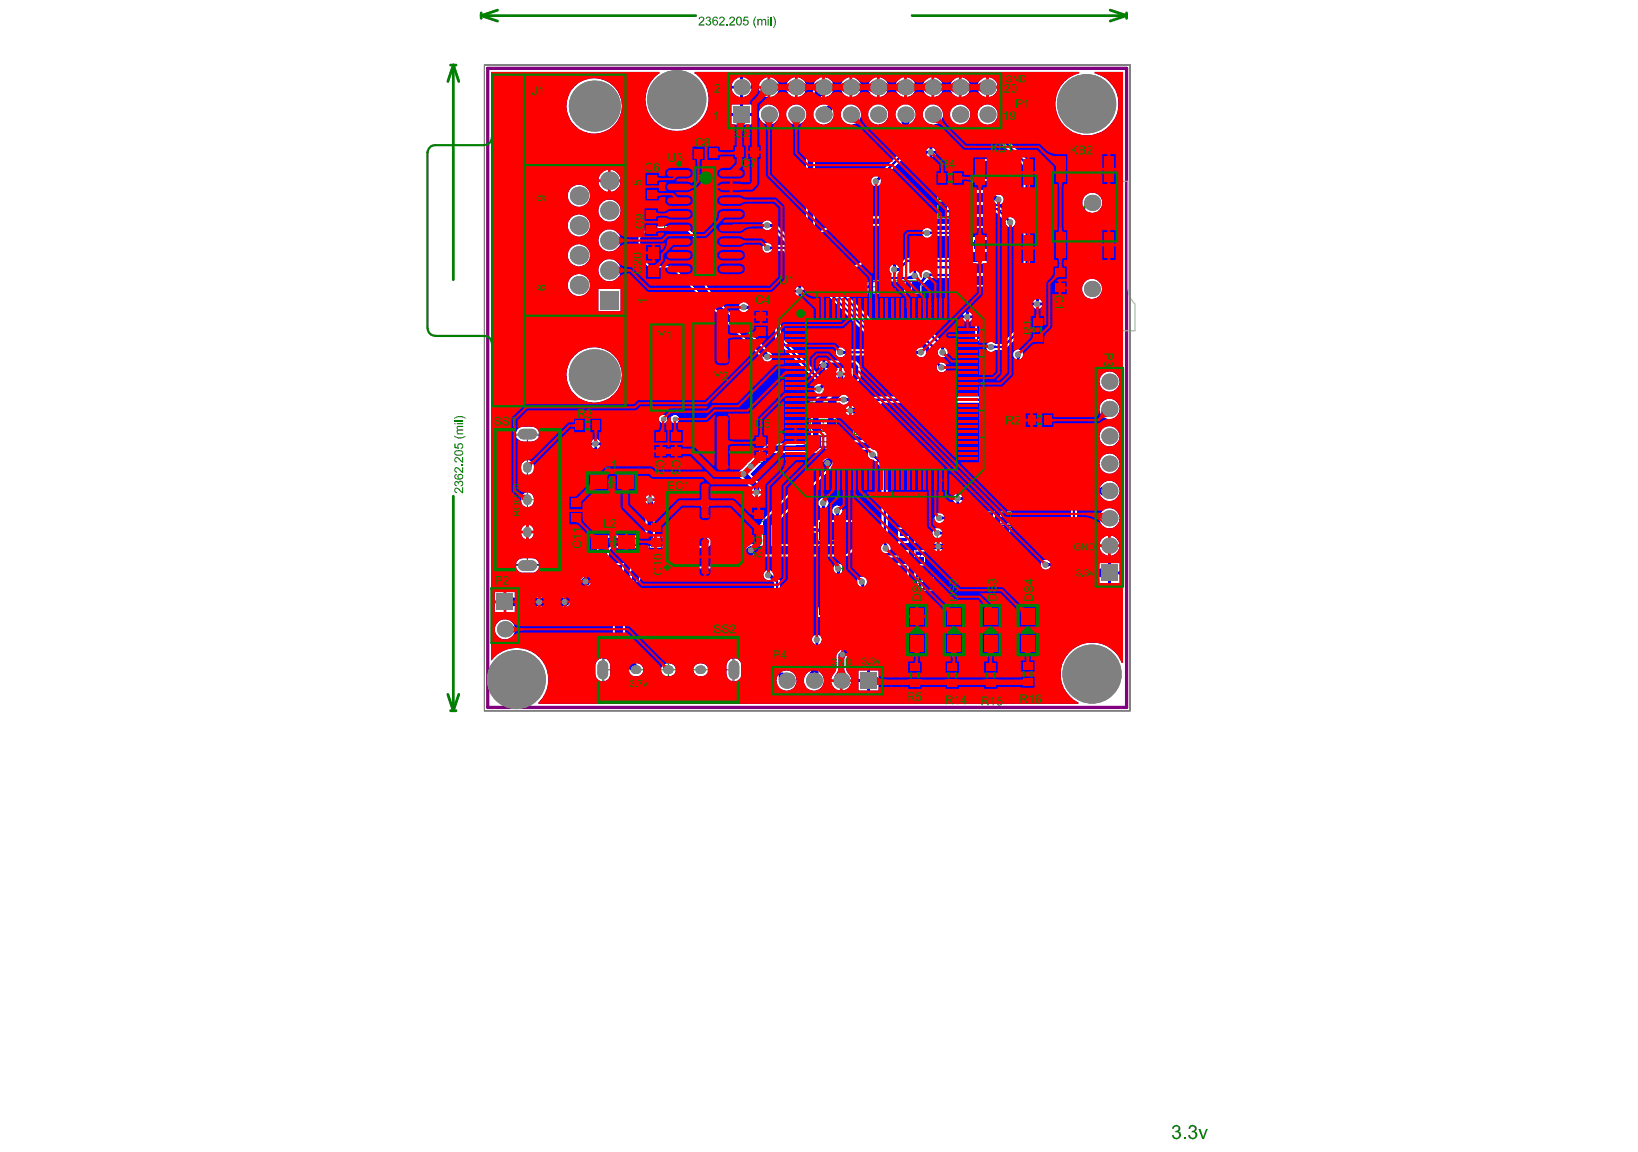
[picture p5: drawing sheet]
<svg xmlns="http://www.w3.org/2000/svg" width="289mm" height="203mm" viewBox="0 0 289 203" stroke-linecap="round" stroke-linejoin="round" font-family="sans-serif">
<path d="M85.5 11.5h113.8v113.9h-113.8z" fill="none" stroke="#808080" stroke-width=".18"/>
<g fill="none" stroke="#008000" stroke-width=".48">
<path d="M79.5 11.5h.9M80 11.5l-1 2.9M80 11.5l.9 2.9M80 11.5v37.8M84.9 2.3v.9M84.9 2.8l2.9 .9M84.9 2.8h37.8M87.8 1.8l-2.9 1M160.9 2.8h37.8M195.8 1.8l2.9 1M198.7 2.3v.9M198.7 2.8l-2.9 .9"/>
<path d="M122.9 57.6h9.1v21.6h-9.1zM80 87.5v37.9M79 122.5l1 2.9M79.5 125.4h.9M80.9 122.5l-.9 2.9"/>
</g>
<g fill="none" stroke="#008000" stroke-width=".19">
<path d="M113.8 36.9h2.1v4.6h-2.1zM114 39.2h1.8M114 30.6h2.1v4.6h-2.1zM114.1 32.9h1.9M114.9 38.3v1.8M115 32v1.8M117.2 29h14.3v19.9h-14.3zM122.3 26h4.5v2.1h-4.5zM123.4 39h1.9M123.6 27.1h1.9M124.4 38v1.9M124.5 26.1v1.8"/>
<path d="M129.5 25.8h4.5v2.1h-4.5zM130.9 26.9h1.7M131.8 25.9v1.8M165.3 30.4h4.6v2.1h-4.6zM165.5 33.4h4.6v2.1h-4.6zM165.5 36.3h4.6v2h-4.6zM166.7 31.4h1.8M166.9 37.3h1.8M166.9 34.4h1.8M167.6 30.5v1.8M167.8 33.5v1.8M167.8 36.4v1.8"/>
<path d="M171 27.6h12.3v19h-12.3zM176.2 37.1h1.8M177.1 36.2v1.8M185.2 27.1h12.3v18.9h-12.3zM190.4 36.5h1.9M191.3 35.6v1.9M133.2 54.9h2v4.6h-2zM133.3 57.2h1.8M134.2 56.3v1.8M151.3 49.5h4.6v2.1h-4.6zM152.7 50.6h1.8M153.6 49.7v1.8"/>
<path d="M156.7 40.9h2.1v4.6h-2.1zM156.8 43.2h1.9M157.8 42.3v1.8M157.9 49.5h4.6v2.1h-4.6zM159.3 50.6h1.8M160.2 49.7v1.8M181.9 55.9h2.1v4.6h-2.1zM182.1 58.2h1.8M183 57.3v1.8M185.9 47.2h2.1v4.5h-2.1zM186.1 49.4h1.8M187 48.5v1.8"/>
<path d="M101.4 74h4.5v2.1h-4.5zM102.8 75.1h1.8M103.7 74.2v1.7M115.5 76h2.1v4.6h-2.1zM115.7 78.3h1.8M116.6 77.4v1.8M118.2 76h2.1v4.6h-2.1zM118.3 78.3h1.8M119.2 77.4v1.8M133.2 77h2v4.5h-2zM133.3 79.2h1.8M134.2 78.4v1.7"/>
<path d="M143 71h4.5v2.1h-4.5zM143 74h4.5v2.1h-4.5zM143 76.9h4.5v2h-4.5zM144.3 75.1h1.8M144.3 77.9h1.8M144.3 72h1.8M145.2 71.1v1.8M145.2 74.2v1.7M145.2 77v1.8M150.7 71.4h4.6v2h-4.6zM150.7 74.6h4.6v2.1h-4.6zM152.1 75.7h1.8"/>
<path d="M152.1 72.4h1.8M153 71.5v1.8M153 74.7v1.8M181.1 73.1h4.6v2.1h-4.6zM182.5 74.1h1.8M183.3 73.2v1.8M100.5 87.8h2.1v4.5h-2.1zM100.7 90.1h1.8M101.6 89.2v1.7M104.3 99.2h9.7v9.5h-9.7zM114.6 92.1h2.1v4.6h-2.1zM114.7 94.4h1.8"/>
<path d="M115.6 93.5v1.8M132.8 89.7h2.1v4.5h-2.1zM132.9 92h1.9M133.8 91v1.9M139.8 91.8h2.1v4.5h-2.1zM140 94h1.8M140.9 93.2v1.7M148.6 99.4v1.9M164.4 95.2h1.9M165.3 94.2v1.9M173.7 90.4h4.5v2h-4.5zM173.7 93h4.5v2.1h-4.5z"/>
<path d="M175.1 94h1.8M175.1 91.4h1.8M176 90.5v1.8M176 93.2v1.7M108.2 103.9h1.9M109.2 102.9v2M147.7 100.3h1.9M160 101.9h4.6v2.1h-4.6zM160.3 116.8h2.1v4.6h-2.1zM160.5 119.1h1.8M161.4 118.2v1.8M161.4 102.9h1.8"/>
<path d="M162.3 102.1v1.8M167 116.8h2v4.6h-2zM167.1 119.1h1.8M168 118.2v1.8M173.7 116.8h2.1v4.6h-2.1zM173.9 119.1h1.8M174.8 118.2v1.8M180.3 116.6h2v4.6h-2zM180.4 118.9h1.8M181.3 118v1.8"/>
</g>
<path d="M117.9 72.4h.2" fill="none" stroke="#008000" stroke-width=".39"/>
<path d="M87.7 76.6h10.7v23.2h-10.7zM93 76.6v23.2M87.7 88.1h10.7M143.1 91.6h11.1v17.4h-11.1zM158.2 89.9h14.3v10.6h-14.3zM106.3 112.8h23.2v10.7h-23.2zM106.3 118.1h23.2M117.9 112.8v10.7" fill="none" stroke="#008000" stroke-width=".18"/>
<g fill="#008000">
<path d="M80.3 86.1a.97 .97 0 0 1 1.1 .6h.1v-.7h.2v1l-.3-.1-.3-.3a.53 .53 0 0 0-.8-.2v.2l.3 .2v.2a.53 .53 0 0 1-.5-.4 .53 .53 0 0 1 .2-.5z"/>
<path d="M80.4 84.9l.5 .1a.47 .47 0 0 1 .8 .1 .47 .47 0 0 1-.4 .7v-.2a.31 .31 0 0 0 .2-.4 .31 .31 0 0 0-.4-.2 .31 .31 0 0 0-.1 .4h-.2a.27 .27 0 0 0-.3-.4 .27 .27 0 0 0-.3 .3 .27 .27 0 0 0 .4 .3l-.1 .2a.5 .5 0 0 1-.4-.4 .5 .5 0 0 1 .3-.5z"/>
<path d="M80.2 82.5h.1a1.08 1.08 0 0 1 1.1 .6l.1 .1v-.8h.2v1l-.4-.1-.3-.4a.37 .37 0 0 0-.3-.3 .37 .37 0 0 0-.4 .3l.1 .2 .2 .1v.2a.51 .51 0 0 1-.5-.4 .51 .51 0 0 1 .1-.5z"/>
<path d="M81.5 81.9h.2v.2h-.2z"/>
<path d="M80.3 80.7a.97 .97 0 0 1 1.1 .6h.1v-.7h.2v1l-.3-.1-.3-.3a.53 .53 0 0 0-.8-.2v.2l.3 .2v.2a.53 .53 0 0 1-.5-.4 .53 .53 0 0 1 .2-.5z"/>
<path d="M80.2 78.3h.1v.5l.5 .1a.5 .5 0 0 1 .2-.7 .5 .5 0 0 1 .7 .3 .5 .5 0 0 1-.4 .7v-.2a.34 .34 0 0 0 .2-.5 .34 .34 0 0 0-.5-.2 .34 .34 0 0 0-.2 .5l.2 .4-.8-.2z"/>
<path d="M80.1 76.9l.7 .2h.8l.5-.2v.1l-.5 .3h-.8l-.6-.2z"/>
<path d="M80.7 75.1h1v.2h-.7a.23 .23 0 0 0-.3 .3 .23 .23 0 0 0 .3 .2h.7v.1h-.8a.25 .25 0 0 0-.2 .3 .25 .25 0 0 0 .3 .2h.7v.2h-1.1v-.1h.1a.39 .39 0 0 1 0-.7l-.2-.2z"/>
<path d="M80.2 74.2h1.5v.2h-1.5z"/>
<path d="M80.1 73.7l.7-.3h.5a.89 .89 0 0 1 .8 .5l-.7-.3h-.8l-.4 .3z"/>
<path d="M123.4 3l.4-.1a.5 .5 0 0 1 .5 .5l-.2 .4-.6 .4 .8 .1v.2h-1.1l.4-.6a.42 .42 0 0 0 .4-.4 .42 .42 0 0 0-.2-.4h-.2l-.2 .3h-.2z"/>
<path d="M124.6 3h.1a.4 .4 0 0 1 .6 0 .4 .4 0 0 1-.1 .6 .49 .49 0 0 1 0 .9 .49 .49 0 0 1-.8-.4h.2a.31 .31 0 0 0 .4 .2 .31 .31 0 0 0 .2-.4 .31 .31 0 0 0-.4-.2v-.1a.27 .27 0 0 0 .4-.2 .27 .27 0 0 0-.3-.4 .27 .27 0 0 0-.3 .3h-.2z"/>
<path d="M127 3l.1-.1a.5 .5 0 0 1 .7 .3 .5 .5 0 0 1-.3 .7l-.4 .4h.7v.2h-1l.2-.4 .3-.2a.46 .46 0 0 0 .2-.8h-.3l-.2 .3h-.1z"/>
<path d="M128.2 4.2h.2v.3h-.2z"/>
<path d="M128.8 3l.4-.1a.5 .5 0 0 1 .5 .5l-.2 .4-.6 .4 .8 .1v.2h-1.1l.4-.6a.42 .42 0 0 0 .4-.4 .42 .42 0 0 0-.2-.4h-.2l-.2 .3h-.2z"/>
<path d="M131.2 2.9h.8v.2h-.6l-.1 .5a.51 .51 0 0 1 .7 .2 .51 .51 0 0 1-.3 .7 .51 .51 0 0 1-.6-.4h.1a.35 .35 0 0 0 .5 .2 .35 .35 0 0 0 .2-.5 .35 .35 0 0 0-.5-.1l-.3 .1z"/>
<path d="M133.3 2.9h.1l-.3 .6v.6l.3 .8-.3-.1-.2-.7 .1-.8z"/>
<path d="M133.6 3.3h.2v.2a.35 .35 0 0 1 .3-.2 .35 .35 0 0 1 .3 .2 .38 .38 0 0 1 .5-.2 .38 .38 0 0 1 .2 .4v.8h-.1v-.7a.25 .25 0 0 0-.3-.3 .25 .25 0 0 0-.2 .3v.7h-.2v-.7a.26 .26 0 0 0-.3-.3 .26 .26 0 0 0-.2 .4v.6h-.2z"/>
<path d="M135.9 2.9h.2v1.6h-.2z"/>
<path d="M136.4 2.9h.1l.3 .5v.7a.9 .9 0 0 1-.4 .8l.1-.2a1.69 1.69 0 0 0-.1-1.8z"/>
<path d="M80.2 83.8l.3-.2v.2a.34 .34 0 0 0-.1 .5 .34 .34 0 0 0 .5 .1 .48 .48 0 0 1 .3-.8 .48 .48 0 0 1 .4 .7l-.1 .2-.6 .1a.61 .61 0 0 1-.6-.2 .61 .61 0 0 1-.1-.6zM80.9 84.1a.32 .32 0 0 0 .6 0 .32 .32 0 0 0-.6 0z"/>
<path d="M80.2 79.6l.3-.2h.6a.5 .5 0 0 1 .6 .5 .5 .5 0 0 1-.7 .5h-.2a.51 .51 0 0 1-.6-.2 .51 .51 0 0 1 0-.6zM80.4 79.7a.43 .43 0 0 0 .1 .5 .43 .43 0 0 0 .5 0 .36 .36 0 0 0 .4-.1 .36 .36 0 0 0 .1-.4l-.5-.1z"/>
<path d="M80.2 74.6h.1v.2h-.1zM80.6 74.6h1.1v.2h-1.1z"/>
<path d="M125.8 3a.46 .46 0 0 1 .8 .3h-.2a.31 .31 0 0 0-.4-.2 .31 .31 0 0 0-.2 .4v.2a.49 .49 0 0 1 .8 .1 .49 .49 0 0 1-.4 .7 .49 .49 0 0 1-.5-.5v-.6zM125.8 4a.35 .35 0 0 0 .7 0 .35 .35 0 0 0-.7 0z"/>
<path d="M130 3l.2-.1a.78 .78 0 0 1 .6 1.3 .53 .53 0 0 1-.7 .2 .53 .53 0 0 1-.3-.7zM130.2 3.1l-.2 .5a.45 .45 0 0 0 .1 .5 .45 .45 0 0 0 .4 .2l.2-.6a.46 .46 0 0 0-.5-.6z"/>
<path d="M135.4 2.9h.2v.2h-.2zM135.4 3.3h.2v1.2h-.2z"/>
</g>
<path d="M85.5 11.5h113.8v113.9h-113.8z" fill="none" stroke="#808080" stroke-width=".18"/>
<g fill="none" stroke="#800080" stroke-width=".19">
<path d="M114 37.5h1.8v3.3h-1.8zM114.1 31.2h1.9v3.4h-1.9zM120.5 29.5h7.7v19h-7.7zM122.9 26.1h3.3v1.8h-3.3zM130.1 25.9h3.3v1.8h-3.3zM166 30.5h3.2v1.8h-3.2zM166.2 33.5h3.2v1.8h-3.2zM166.2 36.4h3.2v1.8h-3.2zM171.4 31.4h11.4v11.4h-11.4zM185.7 30.8h11.3v11.4h-11.3zM133.3 55.5h1.8v3.4h-1.8zM152 49.7h3.2v1.8h-3.2z"/>
<path d="M156.8 41.6h1.9v3.2h-1.9zM158.6 49.7h3.2v1.8h-3.2zM182.1 56.6h1.8v3.2h-1.8zM186.1 47.8h1.8v3.3h-1.8zM102 74.2h3.3v1.7h-3.3zM115.7 76.6h1.8v3.3h-1.8zM118.3 76.6h1.8v3.3h-1.8zM133.3 77.6h1.8v3.3h-1.8zM143.6 77h3.3v1.8h-3.3zM143.6 71.1h3.3v1.8h-3.3zM143.6 74.2h3.3v1.7h-3.3zM151.3 74.7h3.4v1.8h-3.4z"/>
<path d="M151.3 71.5h3.4v1.8h-3.4zM181.8 73.2h3.2v1.8h-3.2zM100.7 88.4h1.8v3.3h-1.8zM114.7 92.8h1.8v3.3h-1.8zM132.9 90.3h1.9v3.3h-1.9zM140 92.4h1.8v3.3h-1.8zM143.5 95.3h10.3v10.1h-10.3zM161.6 90.4h7.5v9.6h-7.5zM174.3 90.5h3.3v1.8h-3.3zM174.3 93.2h3.3v1.7h-3.3zM104.8 101.4h8.8v5h-8.8zM160.5 117.5h1.8v3.2h-1.8z"/>
<path d="M160.6 102.1h3.4v1.8h-3.4zM167.1 117.5h1.8v3.2h-1.8zM173.9 117.5h1.8v3.2h-1.8zM180.4 117.3h1.8v3.2h-1.8z"/>
<circle cx="122.4" cy="31.3" r=".96"/>
<circle cx="145.2" cy="97" r=".96"/>
<circle cx="163.2" cy="98.3" r=".96"/>
<circle cx="106.6" cy="103.3" r=".96"/>
</g>
<path d="M87.9 76.8h10.3v22.8h-10.3zM106.5 113h22.8v10.3h-22.8z" fill="none" stroke="#800080" stroke-width=".18"/>
<path d="M86 12.1h112.7v112.7h-112.7z" fill="none" stroke="#800080" stroke-width=".58"/>
<path d="M125.7 31l-1.1-1.1h-5.7v9.8M118.9 47.4v9.8h5.7l1.1-1.1" fill="none" stroke="#c0c073" stroke-width=".34"/>
<g fill="none" stroke="#c0c073" stroke-width=".39">
<path d="M167.4 35.1h.8M167.4 38h.8M167.4 36.6h.8M167.4 33.8h.8M153.2 51.3h.7M153.2 49.9h.7M157.1 42.8v.7M158.4 42.8v.7M159.8 51.3h.8M159.8 49.9h.8M140.2 93.7v.7M141.5 93.7v.7"/>
<path d="M143.5 95.9h10.3v8.8h-10.3zM163.6 90.4h3.5v9.6h-3.5zM175.6 94.7h.8M175.6 93.4h.8M175.6 92h.8M175.6 90.7h.8M104.8 101.4v5h1.8M113.6 101.4v5h-1.9"/>
</g>
<path d="M198.9 50.5v-18.5h-23.5v26.3h24.8v-4.7" fill="none" stroke="#c0c073" stroke-width=".19"/>
<g fill="#c0c073">
<path d="M179 93.4h1v.2h-.8l.5 .8 .1 .6h-.2l-.2-.8z"/>
<path d="M152.8 88.8h.2v.9a.42 .42 0 0 0 .4 .5 .42 .42 0 0 0 .4-.5v-.9h.2v.9a.61 .61 0 0 1-.6 .7 .61 .61 0 0 1-.6-.7z"/>
<path d="M151.7 88.9h.1a.49 .49 0 0 1 .7 .4h-.1a.32 .32 0 0 0-.3-.3 .32 .32 0 0 0-.4 .2 .32 .32 0 0 0 .3 .4l.5 .4 .1 .4h-1v-.2h.7l-.5-.6a.51 .51 0 0 1-.1-.7z"/>
<path d="M159.4 42.5h1.6v.1l-.4 .5h-.1l.2-.4h-1.3z"/>
<path d="M159.4 41.3h1.6v.1l-.4 .5h-.1l.2-.4h-1.3z"/>
<path d="M196 25.3h.2v1.1a.23 .23 0 0 0 .2 .3 .23 .23 0 0 0 .2-.3h.2a.44 .44 0 0 1-.4 .5 .44 .44 0 0 1-.4-.6z"/>
<path d="M194.9 25.4l.2-.1a.49 .49 0 0 1 .6 .5h-.2a.32 .32 0 0 0-.5-.3 .32 .32 0 0 0 .2 .6l.5 .5v.3h-1v-.2h.8l-.5-.5a.47 .47 0 0 1-.1-.8z"/>
<path d="M139.6 28h1.2v.2h-.4v1.3h-.2v-1.3h-.6z"/>
<path d="M138.8 28l.5 .3v.2l-.3-.2v1.2h-.2z"/>
<path d="M154 68.6l.1-.1a.77 .77 0 0 1 1.1 .8 .77 .77 0 0 1-1.2 .6l-.2-.3 .2-.1a.5 .5 0 0 0 .6 .3 .5 .5 0 0 0 .4-.6 .5 .5 0 0 0-.4-.6 .5 .5 0 0 0-.6 .4l-.2-.1z"/>
<path d="M152.9 68.5l.6 .4v.1l-.4-.2v1.2h-.2z"/>
<path d="M151.4 68.5h.8l.2 .8h-.2a.34 .34 0 0 0-.5-.1 .34 .34 0 0 0 0 .5 .34 .34 0 0 0 .5 0v-.1h.2a.51 .51 0 0 1-.7 .4 .51 .51 0 0 1-.3-.7 .51 .51 0 0 1 .8-.2l-.1-.4h-.7z"/>
<path d="M154 71.8l.1-.1a.77 .77 0 0 1 1.1 .8 .77 .77 0 0 1-1.2 .6l-.2-.2 .2-.2a.5 .5 0 0 0 .6 .3 .5 .5 0 0 0 .4-.5v-.1a.5 .5 0 0 0-.4-.6 .5 .5 0 0 0-.6 .4l-.2-.1z"/>
<path d="M152.9 71.7l.6 .4v.2l-.4-.3v1.2h-.2z"/>
<path d="M148.9 49.2l.6 .4v.2h-.1l-.3-.2v1.2h-.2z"/>
<path d="M147.6 49.3l.2-.1a.41 .41 0 0 1 .4 .1 .41 .41 0 0 1 .2 .4h-.2a.31 .31 0 0 0-.3-.3 .31 .31 0 0 0-.3 .3 .31 .31 0 0 0 .3 .3l.4 .4 .1 .4h-1v-.2h.8l-.6-.5a.48 .48 0 0 1 0-.8z"/>
<path d="M166.4 105.4l.4-.2v.3a.5 .5 0 0 0-.3 .6 .5 .5 0 0 0 .7 .3 .47 .47 0 0 0 .5-.4 .47 .47 0 0 0-.4-.5l.1-.3a.74 .74 0 0 1 .4 1 .74 .74 0 0 1-1.1 .3 .73 .73 0 0 1-.3-1.1z"/>
<path d="M166.3 104.3h1.5v.2l-.3 .4h-.3l.3-.4h-1.2z"/>
<path d="M171.1 87h.1v.9a.42 .42 0 0 0 .5 .5 .42 .42 0 0 0 .4-.5v-.9h.2v.9a.61 .61 0 0 1-.7 .7 .61 .61 0 0 1-.5-.7z"/>
<path d="M167.8 33.4l.5 .4v.1l-.4-.2v1.2h-.1z"/>
<path d="M146.1 74.6l.2-.1a.79 .79 0 0 1 1 .6 .79 .79 0 0 1-.8 .9 .58 .58 0 0 1-.6-.5h.2a.53 .53 0 0 0 .8 .3 .53 .53 0 0 0 .2-.8 .44 .44 0 0 0-.5-.4 .44 .44 0 0 0-.4 .3h-.2z"/>
<path d="M145.1 74.4l.6 .4-.1 .2-.3-.2v1.2h-.2z"/>
<path d="M143.7 74.6a.51 .51 0 0 1 .8 .2l-.1 .1a.26 .26 0 0 0-.3-.3 .26 .26 0 0 0-.3 .3 .26 .26 0 0 0 .4 .2v.2a.32 .32 0 0 0-.4 .2 .32 .32 0 0 0 .2 .4 .32 .32 0 0 0 .4-.3h.2l-.2 .2a.46 .46 0 0 1-.7 .1 .46 .46 0 0 1 .2-.7l-.3-.3z"/>
<path d="M160.7 51.9h.2v1.6l-.6-.4v-.2l.4 .2z"/>
<path d="M161.5 52l.6-.1a.43 .43 0 0 1 .3 .4 .43 .43 0 0 1-.3 .5 .43 .43 0 0 1 0 .6 .43 .43 0 0 1-.7-.2v-.2h.2a.25 .25 0 0 0 .3 .3 .25 .25 0 0 0 .2-.3 .25 .25 0 0 0-.3-.2v-.1a.32 .32 0 0 0 .4-.2 .32 .32 0 0 0-.3-.5 .32 .32 0 0 0-.3 .3h-.2z"/>
<path d="M115.6 104.1h.2v.6h.7v-.6h.3v1.5h-.3v-.7h-.7v.7h-.2z"/>
<path d="M114.6 104.1l.5 .3v.2l-.3-.2v1.2h-.2z"/>
<path d="M146.1 79.8a.77 .77 0 0 1 1.2 .5 .77 .77 0 0 1-1.1 .8l-.3-.4 .2-.1a.52 .52 0 0 0 .7 .3 .52 .52 0 0 0 .3-.7 .48 .48 0 0 0-.4-.5 .48 .48 0 0 0-.5 .3h-.2z"/>
<path d="M145.1 79.6l.6 .4-.1 .1-.3-.2v1.3h-.2z"/>
<path d="M143.6 79.6h.9v.2h-.7l.5 .8 .1 .6h-.2l-.1-.5z"/>
<path d="M146.2 68.2h.1a.77 .77 0 0 1 1.1 .7 .77 .77 0 0 1-1.2 .7l-.2-.3 .2-.2a.5 .5 0 0 0 .6 .4 .5 .5 0 0 0 .3-.6 .5 .5 0 0 0-.3-.6 .5 .5 0 0 0-.6 .3h-.2z"/>
<path d="M145.1 68.1l.6 .4v.2l-.4-.2v1.2h-.2z"/>
<path d="M139.9 98.4v.3l.7 .4v.4h-.7v.3h1.6v-.8a.44 .44 0 0 0-.4-.5 .44 .44 0 0 0-.5 .4l-.2-.2zM140.9 98.7h.2l.2 .1v.7h-.5z"/>
<path d="M140.1 97.3v.1a.62 .62 0 0 0 0 .8 .62 .62 0 0 0 .8 0 .49 .49 0 0 0 .6-.4 .49 .49 0 0 0-.4-.5v.1a.36 .36 0 0 1 .1 .5 .36 .36 0 0 1-.5 .2 .48 .48 0 0 0 .1-.7 .48 .48 0 0 0-.7-.1zM140 97.7a.35 .35 0 0 1 .7 0 .35 .35 0 0 1-.7 0z"/>
<path d="M180.3 93.6a.41 .41 0 0 0 0 .5 .41 .41 0 0 0 .4 .2l-.6 .7h.3l.5-.7h.4v.7h.2v-1.6h-1zM180.6 93.6h.7v.5h-.5a.27 .27 0 0 1-.3-.1 .27 .27 0 0 1 .1-.4z"/>
<path d="M180.3 90.7a.41 .41 0 0 0 0 .5 .41 .41 0 0 0 .4 .2l-.6 .7h.3l.5-.6h.4v.6h.2v-1.5h-1zM180.5 90.8h.8v.5h-.5a.27 .27 0 0 1-.3-.1 .27 .27 0 0 1 0-.4z"/>
<path d="M179.2 90.7a.42 .42 0 0 0 0 .6 .47 .47 0 0 0 .1 .9 .47 .47 0 0 0 .7-.6v-.1l-.3-.2a.41 .41 0 0 0 .1-.6 .41 .41 0 0 0-.6 0zM179.2 91a.25 .25 0 0 1 .5 0 .25 .25 0 0 1-.5 0zM179.2 91.7a.31 .31 0 0 1 .6 0 .31 .31 0 0 1-.6 0z"/>
<path d="M159.4 43.4v.2l.8 .5v.4h-.8v.2h1.6v-.7a.42 .42 0 0 0-.4-.6 .42 .42 0 0 0-.4 .5zM160.4 43.7h.4v.8h-.5z"/>
<path d="M168.8 30.6a.44 .44 0 0 0-.1 .5 .44 .44 0 0 0 .4 .3l-.5 .7h.2l.5-.7h.5v.7h.1v-1.6zM169 30.8l.8-.1v.5h-.5a.29 .29 0 0 1-.3-.1 .29 .29 0 0 1 0-.3z"/>
<path d="M167.6 30.7l-.2 .5a.76 .76 0 0 0 .6 .9l.4-.1 .1-.3h-.2a.34 .34 0 0 1-.5 .2 .34 .34 0 0 1-.2-.5v-.1a.48 .48 0 0 0 .7 0 .48 .48 0 0 0 0-.6 .48 .48 0 0 0-.7 0zM167.7 31a.33 .33 0 0 1 .6 0 .33 .33 0 0 1-.6 0z"/>
<path d="M141.3 28l-.2 .5 .2 .2a.44 .44 0 0 0-.2 .5 .44 .44 0 0 0 .5 .3h.6v-1.5zM141.4 28.2h.6v.4h-.3a.25 .25 0 0 1-.3-.1 .25 .25 0 0 1 0-.3zM141.3 28.9l.7-.1v.5h-.4a.29 .29 0 0 1-.3-.1 .29 .29 0 0 1 0-.3z"/>
<path d="M151.6 71.7v1h-.2v.2h.2v.3h.2v-.3h.7v-.2l-.7-1zM151.8 72l.5 .7h-.5z"/>
<path d="M150 49.3a.42 .42 0 0 0-.1 .5 .42 .42 0 0 0 .4 .3h-.2l-.3 .7h.2l.5-.7h.4v.7h.2v-1.6zM150.2 49.4h.7v.5h-.4a.28 .28 0 0 1-.4-.1 .28 .28 0 0 1 .1-.4z"/>
<path d="M166.4 102.9l-.1 .2a.47 .47 0 0 0 .2 .7 .47 .47 0 0 0 .7-.3 .39 .39 0 0 0 .6 .1 .39 .39 0 0 0-.1-.6l-.4-.1-.1 .2a.52 .52 0 0 0-.8-.2zM167.2 103.3a.25 .25 0 0 1 .5 0 .25 .25 0 0 1-.5 0zM166.4 103.3a.3 .3 0 0 1 .6 0 .3 .3 0 0 1-.6 0z"/>
<path d="M170 87v1h-.2v.2h.2v.4h.2v-.4h.7v-.2l-.8-1zM170.2 87.3l.5 .7h-.5z"/>
<path d="M168.8 33.5a.44 .44 0 0 0-.1 .5 .44 .44 0 0 0 .4 .2l-.5 .7h.2l.5-.7h.5v.7h.1v-1.5zM169 33.6h.8v.4h-.5a.29 .29 0 0 1-.3 0 .29 .29 0 0 1 0-.4z"/>
<path d="M166.5 33.4l-.2 .6a.6 .6 0 0 0 0 .7 .6 .6 0 0 0 .7 .2l.2-.2v-.4a.6 .6 0 0 0 0-.7 .6 .6 0 0 0-.7-.2zM166.6 33.6a.47 .47 0 0 1 .5 .2 .47 .47 0 0 1 0 .5 .33 .33 0 0 1-.3 .5 .33 .33 0 0 1-.3-.5v-.5z"/>
<path d="M158.7 51.9v1.5h.7a.42 .42 0 0 0 .5-.3 .42 .42 0 0 0-.4-.5l.6-.7h-.3l-.6 .7h-.3v-.7zM158.9 52.8h.4a.28 .28 0 0 1 .4 .2 .28 .28 0 0 1-.3 .3h-.5z"/>
<path d="M143.7 68.2l-.1 .3h.2a.33 .33 0 0 1 .5-.2 .33 .33 0 0 1 .1 .5v.1a.49 .49 0 0 0-.7-.1 .49 .49 0 0 0-.1 .7 .49 .49 0 0 0 .7 .1l.2-.2 .1-.6a.56 .56 0 0 0-.3-.6 .56 .56 0 0 0-.6 0zM143.7 69.2a.35 .35 0 0 1 .7 0 .35 .35 0 0 1-.7 0z"/>
</g>
<circle cx="145.4" cy="97.8" r=".58" fill="none" stroke="#c0c073" stroke-width="1.2"/>
<path d="M198.9 50.5a4.4 4.4 0 0 0 1.3 3.1" fill="none" stroke="#c0c073" stroke-width=".19"/>
<g fill="none" stroke="#c0c073" stroke-width=".48">
<circle cx="143.4" cy="93.6" r=".24"/>
<circle cx="104.7" cy="100.2" r=".24"/>
<circle cx="160.8" cy="100.4" r=".24"/>
</g>
<path d="M119.2 39.8a14.5 14.5 0 0 1 13.9-10.7 14.5 14.5 0 0 1 14 10.7M127.1 36.3a9.4 9.4 0 0 1 12 0M119.2 47.3a14.5 14.5 0 0 0 13.8 10.7 14.5 14.5 0 0 0 14-10.5M127.1 50.8a9.4 9.4 0 0 0 12 0" fill="none" stroke="#c0c073" stroke-width=".34"/>
<path d="M85.5 11.5h113.8v113.9h-113.8z" fill="none" stroke="#808080" stroke-width=".18"/>
<path d="M86.7 12.7h29.6v.2a5.5 5.5 0 0 0-1.1 8.3 5.5 5.5 0 0 0 8.4 0 5.5 5.5 0 0 0-1.1-8.3l.1-.2h67.7l.1 .2a5.6 5.6 0 0 0-3.2 8.6 5.6 5.6 0 0 0 9.1 0 5.6 5.6 0 0 0-3.2-8.6v-.2h5v104.2h-.2a5.6 5.6 0 0 0-9-2.1 5.6 5.6 0 0 0 1.3 9.1v.3h-95.2v-.3a5.6 5.6 0 0 0-.2-8.2 5.6 5.6 0 0 0-8.1 .9zM131.1 13.7v1.4h1.4a1.68 1.68 0 0 0-1.4-1.4zM129.6 14.1l-.3 .4-.2 .6h1.5v-1.4h-.3zM131.1 15.6v1.5a1.68 1.68 0 0 0 1.4-1.5zM129.1 15.6a1.68 1.68 0 0 0 1.5 1.5v-1.5zM172.4 15.4a1.8 1.8 0 0 0 3.6 0 1.8 1.8 0 0 0-3.6 0zM167.6 15.4a1.77 1.77 0 0 0 3.5 0 1.77 1.77 0 0 0-3.5 0zM162.8 15.4a1.77 1.77 0 0 0 3.5 0 1.77 1.77 0 0 0-3.5 0zM158 15.4a1.77 1.77 0 0 0 3.5 0 1.77 1.77 0 0 0-3.5 0zM153.1 15.4a1.8 1.8 0 0 0 3.6 0 1.8 1.8 0 0 0-3.6 0zM148.3 15.4a1.8 1.8 0 0 0 3.6 0 1.8 1.8 0 0 0-3.6 0zM138.7 15.4a1.77 1.77 0 0 0 3.5 0 1.77 1.77 0 0 0-3.5 0zM133.9 15.4a1.77 1.77 0 0 0 3.5 0 1.77 1.77 0 0 0-3.5 0zM144 14.1a2.2 2.2 0 0 0-.6 2l-.6 1a1.67 1.67 0 0 0-.7 2l-.2 .1-.2-.2a1.77 1.77 0 0 0-2.6 0 1.77 1.77 0 0 0 .2 2.6 1.77 1.77 0 0 0 2.6-.4l.2 .1v19a.84 .84 0 0 0 .2 1.1l.7 .7a3.2 3.2 0 0 1 .5 2.2 3.7 3.7 0 0 0 3.6 2.9h3.6a3.7 3.7 0 0 0 2.5-5.6 2.03 2.03 0 0 1 .3-1.8h17.9v.7l-.2 .1h-6.9a.93 .93 0 0 0-1.4-.2 .93 .93 0 0 0 0 1.4 .93 .93 0 0 0 1.4-.2h6.9l.2 .1v1.2h3.8v-5.4h.5l1.7 1.7a.9 .9 0 0 0 .9 .9 .9 .9 0 0 0 .9-.9 .9 .9 0 0 0-1-.9l-.2-.1-1.6-1.7-1.2-.2v-.5l.2-.1a.89 .89 0 0 0 1.6-.1 .89 .89 0 0 0-1-1.3l-.8-.1v-2.5h.7v-3.7h-3.3v3.6h-1.2v2.3h-1.2v-.7h-2v2.4h2v-.4a1.08 1.08 0 0 1 1.2 .1v1.1l-.6 .3h-.4l-.2-.1v-.5h-2v2h-.8v-.6h-2v.6h-12.3l-.6 .3a3.1 3.1 0 0 1-2.5 1.5h-3.6a3.2 3.2 0 0 0-1.7 .9l-.4-.1-.5-.5v-18.6l.2-.1a1.79 1.79 0 0 0 2 .3 1.79 1.79 0 0 0 1.1-1.7l.2-1.1 .2-.2h1.2l.1 .2-.3 .3a1.78 1.78 0 0 0 .5 2.4 1.78 1.78 0 0 0 2.4-.3 1.78 1.78 0 0 0-.1-2.4l.1-.2h2.2l.1 .2-.3 .3a1.78 1.78 0 0 0 .5 2.4 1.78 1.78 0 0 0 2.4-.3 1.78 1.78 0 0 0-.1-2.4v-.2h2.2l.1 .2-.3 .3a1.76 1.76 0 0 0 .3 2.2 2.47 2.47 0 0 1 .7 1.7v3.3l-4.7 4.6a.88 .88 0 0 0-.9 .9 .88 .88 0 0 0 .9 .9 .88 .88 0 0 0 .9-.9l4.7-4.8 .2-.4v-3.7a3.1 3.1 0 0 1 1-2 1.72 1.72 0 0 0-.3-2.1v-.2h2.2l.1 .2-.3 .3a1.78 1.78 0 0 0 .5 2.4 1.78 1.78 0 0 0 2.4-.3 1.78 1.78 0 0 0-.1-2.4v-.2h.7l.3 .3 .1 2.1 1.4 1.5 5.8 .1 6.4 6.4v27.6l-3.8 3.9h-1.1a.92 .92 0 0 0-1.5 0 .92 .92 0 0 0 .7 1.4l.8-.3 1.5-.1 4.5-4.5v-28.5l-6.6-6.7 .1-.2a1.78 1.78 0 0 0 .6-2.6 1.78 1.78 0 0 0-2.7-.4 1.78 1.78 0 0 0-.1 2.7l-.1 .2h-2.1l-.1-.2 .3-.4a1.77 1.77 0 0 0-.5-2.3 1.77 1.77 0 0 0-2.3 .2l-.2-.4a1.56 1.56 0 0 0-1.1-.9h-19.7a2.77 2.77 0 0 1-2.3 .8l-.8 .5-.2-.1v-.4l1.3-1.3a1.79 1.79 0 0 0 1.9-2.4 1.79 1.79 0 0 0-3-.7zM131.1 18.4v1.6h1.4v-1.6zM129 18.4v1.6h1.6v-1.6zM131.1 20.4v1.5h1.4v-1.5zM129 20.4v1.5h1.6v-1.5zM133.9 20.2a1.77 1.77 0 0 0 3.5 0 1.77 1.77 0 0 0-3.5 0zM99.9 18.7a4.9 4.9 0 0 0 9.8 0 4.9 4.9 0 0 0-9.8 0zM164.5 26v.6h.5l-.2-.4zM163.6 26.2l-.2 .4h.6v-.6zM164.5 27.1v.6a.68 .68 0 0 0 .5-.6zM163.4 27.1a.68 .68 0 0 0 .6 .6v-.6zM189.5 29v2.9h4.8v-2.9zM105.5 31.9a2 2 0 0 0 4 0 2 2 0 0 0-4 0zM166.6 33.2v1h.8v-1zM165.4 33.2v1h.7v-1zM166.6 34.7v.9h.8v-.9zM165.4 34.7v.9h.7v-.9zM100.1 34.5a2 2 0 0 0 4 0 2 2 0 0 0-4 0zM166.6 36.1v.9h.8v-.9zM165.4 36.1v.9h.7v-.9zM190.9 35.8a1.76 1.76 0 0 0 3.5 0 1.76 1.76 0 0 0-3.5 0zM105.5 37.2a2 2 0 0 0 4 0 2 2 0 0 0-4 0zM158 40.7v.8h1v-.8zM156.5 40.7v.8h1v-.8zM100.1 39.8a2 2 0 0 0 4 0 2 2 0 0 0-4 0zM158 42v.8h1v-.8zM156.5 42v.8h1v-.8zM105.5 42.4a2 2 0 0 0 4 0 2 2 0 0 0-4 0zM156.5 43.6v2h.7v1.1a.96 .96 0 0 0 .1 1.6l-.1 .2a1.26 1.26 0 0 0-1.5 .6 2.37 2.37 0 0 1-1.7 .3v2.4h2v-1.4l.7-.8h1.1v.7h2v-.7h.7l.1 2.2h2v-1.4a4.2 4.2 0 0 1 1.7-1.4h4.8l1 1h1.3v.5h3.8v-7.1h-3.8v2.1h-11.3l-.4 .1-1.2 1.1-.2-.2v-.8v-.1h.7v-2zM100.1 45a2 2 0 0 0 4 0 2 2 0 0 0-4 0zM105.5 47.7a2 2 0 0 0 4 0 2 2 0 0 0-4 0zM152.4 49.4v.9h.8v-.9zM151.1 49.4v.9h.8v-.9zM141.3 50.5v.6h.6l-.2-.4zM140.4 50.7l-.2 .4h.6v-.6zM159.1 50.8v1h.7v-1zM157.8 50.8v1h.8v-1zM152.4 50.8v1h.8v-1zM151.1 50.8v1h.8v-1zM141.3 51.6v.6a.68 .68 0 0 0 .6-.6zM140.2 51.6l.2 .4 .4 .2v-.6zM100.1 50.3a2 2 0 0 0 4 0 2 2 0 0 0-4 0zM190.9 50.9a1.76 1.76 0 0 0 3.5 0 1.76 1.76 0 0 0-3.5 0zM183.2 52.8v.6h.6l-.2-.4zM182.4 53l-.3 .4h.7v-.6zM183.2 53.9v.5a.68 .68 0 0 0 .6-.5zM182.1 53.9l.3 .3 .4 .2v-.5zM105.6 51v3.9h3.9v-3.9zM170.9 55.1v.5h.6a.68 .68 0 0 0-.6-.5zM170 55.3l-.2 .3h.6v-.5zM170.9 56.1v.6a.68 .68 0 0 0 .6-.6zM169.8 56.1l.2 .4 .4 .2v-.6zM134.7 39.1a.89 .89 0 0 0 0 1.3 .89 .89 0 0 0 1.3 0l.5 .3 17.8 17.8h8.4l.1 .2-8.6 .1-15.4-15.4-.4-.2h-2.2a.91 .91 0 0 0-1.6 0 .91 .91 0 0 0 .7 1.4l.9-.3h2l15.4 15.4 .3 .1h8.6l1.4 1.4v2.1l1.3 1.3a.89 .89 0 0 0 .7 1.1 .89 .89 0 0 0 1-.8 .89 .89 0 0 0-.8-1l-1.2-1v-2l.2-.1 .6 .7a.88 .88 0 0 0 0 1.3 .88 .88 0 0 0 1.2 0 .88 .88 0 0 0 0-1.3l-.2-.7-3.4-3.3-8.5-.1-18.1-18.1-.7-.1a.89 .89 0 0 0-1.3-.1zM172 56.3v3.7h3.3v-3.7zM189.5 58.4v2.9h4.8v-2.9zM147.6 61.5a.93 .93 0 0 0 .1 1.4 .93 .93 0 0 0 1.4-.2h12.6a.93 .93 0 0 0 1.4 .1 .93 .93 0 0 0 0-1.3 .93 .93 0 0 0-1.4 .1h-12.6a1.08 1.08 0 0 0-1.5-.1zM114.5 39.9l-1.9 1.8v3.7l1.9 1.8h4l16.1 16.1a.86 .86 0 0 0 1.4 .2 .86 .86 0 0 0-.2-1.3l-9.2-9.2a14.4 14.4 0 0 1-3.8-11.3l-1.8-1.8zM144.7 63.8l-.2 .4h.6v-.6zM144.5 64.7l.2 .3 .4 .3v-.6zM193.9 67.3a1.8 1.8 0 0 0 3.6 0 1.8 1.8 0 0 0-3.6 0zM130.6 53.6a.91 .91 0 0 0 .1 1.3 .91 .91 0 0 0 1.3-.2h4.4l.3 .3v4.9l7.7 7.7-.1 .1a.88 .88 0 0 0-.7 1 .88 .88 0 0 0 .8 .8v.2l-1.1 1.1h-.5v2.4h.3v.7h-.3v2.3h.3v.5h-.3v.8a3.3 3.3 0 0 1-2 .7l-5.4 .1-3.7 3.6a3.1 3.1 0 0 0-1.4 1.7l.3 .6 2 2a1.26 1.26 0 0 0 .5 1.5 .86 .86 0 0 0 .9-.2 .86 .86 0 0 0 .3-.9l-.1-1.1-1.8-1.9 3.7-3.7h7a1.52 1.52 0 0 0 1.6-.5l.6-.9 .2 .1v.5h.2v1.6l-.5 .3-10.8 10.9-.1 .4-.2 .1v1.7l.2 .2v1.7l-2.2 .1-3.9 3.8h-15.3v-.6h-.6v3.4h.6v-.6h15.7l.8-.4 3.6-3.5h11v8.8l.1 .6v1.3h.7v-1.9h.5v1.9h.6v-1.3l.2-.6v-8.8h2.9a2.58 2.58 0 0 0 1.9-2l-.1-4.4h-.7v1.8h-.5v-1.8h-.7l-.1 4-.2 .2h-6.6v-.3h-2.3v.3h-3.3v-3.2l10.4-10.3 .5-1.1 .1-2.1h5.9l.1 .2a.92 .92 0 0 0-.2 1.1 .92 .92 0 0 0 .9 .5l1.4 1.4v13.7a.89 .89 0 0 0 .2 1.2 .89 .89 0 0 0 1.2-.1 .89 .89 0 0 0-.1-1.3l-.2-.5v-13.2l-.2-.4-1.5-1.6a1.16 1.16 0 0 0-1-1h-.1v-.2l1.3-1.4v-.9h.3v-.9h-2.2v.9h.2l.1 .3-.7 .5h-4.4l-.8-.2v-.7h-.2v-.5h.2v-.9h-1v-.5h1v-.9h-.2v-.7h.2v-.9h-1v-.5h1v.2l.3-1h.2a.93 .93 0 0 0 1.6 0h.7l.2 .2v.4a1.02 1.02 0 0 0-1.1 .1 1.02 1.02 0 0 0-.3 1.1 .82 .82 0 0 0 1 .4h.4v.4h.3v.8h-.3v2.4h.5a.7 .7 0 0 0 1.1 0h.6v-2.4h-.3v-.8h.3v-2.4l.1-.2h.3v1.2h2.2v-1l.2-.2h20.6l3.9-3.9v-3.7a.91 .91 0 0 0 0-1.6 .91 .91 0 0 0-1.4 .7l.1 .4 .3 .4v3.4l-3.4 3.3-26.2-.1-.4-.4 2.4-2.4 .2-.3 .1-2a1.49 1.49 0 0 0-1.3-1.2h-4.9v1.7h1.8l.1 .2-.1 .5v.7l-1.2 1.3-.3-.1-.1-.4-8-8v-4.8a1.75 1.75 0 0 0-.9-1l-4.9-.1a1.08 1.08 0 0 0-1.4 0zM99.9 66.1a4.9 4.9 0 0 0 9.8 0 4.9 4.9 0 0 0-9.8 0zM193.9 72.1a1.8 1.8 0 0 0 3.6 0 1.8 1.8 0 0 0-3.6 0zM118.3 73.9a.75 .75 0 0 0 1.5 0 .75 .75 0 0 0-1.5 0zM116.2 73.9a.75 .75 0 0 0 1.5 0 .75 .75 0 0 0-1.5 0zM153.2 72.7v.9h.3v.8h-.3v1h2.2v-1h-.3v-.8h.3v-.9zM91.4 75.7a1.3 1.3 0 0 0-.3 1.4 1.3 1.3 0 0 0 1.2 .8h1.5a1.3 1.3 0 0 0 1.3-1.3 1.3 1.3 0 0 0-1.3-1.3h-1.8zM105.3 77.5v.6h.6l-.2-.4zM104.5 77.7l-.2 .4h.5v-.6zM193.9 76.9a1.8 1.8 0 0 0 3.6 0 1.8 1.8 0 0 0-3.6 0zM105.3 78.5v.7l.4-.3 .2-.4zM104.3 78.5l.5 .7v-.7zM193.9 81.8a1.8 1.8 0 0 0 3.6 0 1.8 1.8 0 0 0-3.6 0zM92.3 81.5a1.27 1.27 0 0 0-.2 1.7 1.27 1.27 0 0 0 1.7 .3 1.3 1.3 0 0 0 .3-1.6 1.3 1.3 0 0 0-1.5-.7zM110.6 84.3v.6h.5a.68 .68 0 0 0-.5-.6zM109.7 84.5l-.2 .4h.6v-.6zM110.6 85.3v.7l.5-.6v-.1zM109.5 85.3l.2 .4 .4 .3v-.7zM190 86.2l-1.1 1.2v.2v9.3l-2.2 2.1a2.92 2.92 0 0 1-2.2-.3 .89 .89 0 0 0-.9 1.2 .89 .89 0 0 0 1.5 .3l2.1-.1 2.7-2.8 .1-9.5 .7-.7a5.9 5.9 0 0 1 3.2 .4l.5 .3a1.76 1.76 0 0 0 2.5 .1 1.76 1.76 0 0 0 0-2.6 1.76 1.76 0 0 0-2.5 .1 2.67 2.67 0 0 1-1.7 .7h-2.3zM169.2 87.1v.6h.6l-.2-.4zM168.3 87.3l-.2 .4h.6v-.6zM124.6 87.9v.6h.6a.68 .68 0 0 0-.6-.6zM123.7 88.1l-.2 .4h.6v-.6zM169.2 88.2v.6l.4-.2 .2-.4zM168.1 88.2l.2 .4 .4 .2v-.6zM92.3 87.2a1.27 1.27 0 0 0-.2 1.7 1.27 1.27 0 0 0 1.7 .3 1.31 1.31 0 0 0 .3-1.6 1.31 1.31 0 0 0-1.5-.7zM124.6 89v.6l.6-.5v-.1zM123.5 89l.2 .3 .4 .3v-.6zM165.1 90.7a.93 .93 0 0 0 .1 1.4 .93 .93 0 0 0 1.3-.2l1 .1v.5h4.8v-.4h1.1h.2v.5h1.9v-2.4h-1.9v.8h-.2h-1.1v-.4h-4.8v.2h-.4a1.01 1.01 0 0 1-1.1-.2h-.6zM177.6 90.2v.9h.8v-.9zM176.4 90.2v.9h.7v-.9zM177.6 91.6v1h.8v-1zM176.4 91.6v1h.7v-1zM139.7 91.6v2h1.3l.7 .4h2.4v1.5h1.8v-3.7h-.1v-2.3a.91 .91 0 0 0-.1-1.5 .91 .91 0 0 0-1.3 .7l.3 .8v1.8l-.2 .5h-.4v.9l-.1 .2a3.3 3.3 0 0 1-2-.8v-.5zM133.2 92.7l-.2 .4h.6v-.7zM193.9 91.4a1.8 1.8 0 0 0 3.6 0 1.8 1.8 0 0 0-3.6 0zM164.7 93.4a.89 .89 0 0 0 0 1.3 .89 .89 0 0 0 1.3 0l1.3-.1 .2 .3h4.8v-.4h1l.3 .1v.6h1.9v-2.3h-1.9v.5h-1.3v-.3h-4.8v.3h-1.5a.81 .81 0 0 0-1.3 0zM177.6 92.9v.9h.8v-.9zM176.4 92.9v.9h.7v-.9zM133 93.5a.68 .68 0 0 0 .6 .6v-.6zM92.3 92.9a1.31 1.31 0 0 0-.3 1.5 1.31 1.31 0 0 0 1.5 .7 1.36 1.36 0 0 0 .7-1.5 1.36 1.36 0 0 0-1.2-1.1zM141.1 94.5v.7h.9v-.7zM139.7 94.5v.7h.9v-.7zM177.6 94.3v.9h.8v-.9zM176.4 94.3v.9h.7v-.9zM147.1 89.4a.99 .99 0 0 0 0 1.4l-.1 1h-.5v3.7h1.9l-.1-4.7a.92 .92 0 0 0 .1-1.3 .92 .92 0 0 0-1.3-.1zM151.3 91.8l.1 5.5 .3 .6 1.8 1.7 6.5 .1-.1 3.2-12.1 12.1-.3 .6v2.2l-.2 .7a1.86 1.86 0 0 0-.6 2.1 1.86 1.86 0 0 0 1.7 1.2 1.85 1.85 0 0 0 1.7-1.3 1.85 1.85 0 0 0-.7-2l-.2-.7v-1.5l.3-.7 11.5-11.5h1.1v-2.3h-.5v-2.1h1.6v-1.8h-1.6v-.6h1.6v-.1l9.1 .1v-1.8h-4.8v.1l-5.9-.1v-.6h1.6v-1.8h-1.6v-.6h1.6v-1.9h-4.8v1.9h1.6v.6h-1.6v1.8h1.6v.6h-1.6v1.8h1.6v.6l-5.9 .1-1-1.1 .1-5.1zM193.9 96.2a1.8 1.8 0 0 0 3.6 0 1.8 1.8 0 0 0-3.6 0zM195.9 99.3v1.5h1.6v-1.5zM91.4 98.8a1.3 1.3 0 0 0-.3 1.4 1.3 1.3 0 0 0 1.2 .8h1.5a1.28 1.28 0 0 0 1.3-1.3 1.28 1.28 0 0 0-1.3-1.2 2.87 2.87 0 0 0-2.4 .3zM134.9 100.8a.87 .87 0 0 0-.2 1 .87 .87 0 0 0 .9 .5l.4 .1 .5 .4v15.6l.2 .4a.97 .97 0 0 1 .3 .9 1.77 1.77 0 0 0 1.7 2.1 1.77 1.77 0 0 0 1.8-1.9 1.77 1.77 0 0 0-2.1-1.6l-.8-.2v-15.5l-.1-.4-1-.9a.99 .99 0 0 0-1.6-.5zM163.9 101.8v.9h.8v-.9zM162.5 101.8v.9h.9v-.9zM195.9 101.3v1.5h1.6v-1.5zM167.5 97.9v.7h2.4v.4h-2.4v.7h1.9l.5 .2h7.5l5.6 5.4h5.6l3.2-3.2h2.1v.7h1.5v-3.5h-1.5v.7l-3 .1-3.2 3.1h-3.9l-5.5-5.4-8.4-.1-.5 .2zM163.9 103.2v.9h.8v-.9zM162.5 103.2v.9h.9v-.9zM147.7 105.2v1.6h.7v-1.6zM146.5 105.2v1.6h.7v-1.6zM151.4 102a1.07 1.07 0 0 0 .2 1.5l.1 1.7h-.4v3.7h1.9v-3.7h-.4v-2.2a.86 .86 0 0 0-.2-1.1 .86 .86 0 0 0-1.2 .1zM147.2 99.7a1.08 1.08 0 0 0 .1 1.4v1.3l.2 .4 1.8 1.8v.6h-.4v3.7h1.9v-3.7h-.4v-.9l-.2-.3-1.8-1.8v-1.1a.93 .93 0 0 0 .2-1.3 .93 .93 0 0 0-1.4-.1zM147.7 107.2v1.7h.7v-1.7zM146.5 107.2v1.7h.7v-1.7zM87.3 111a1.77 1.77 0 0 0 3.5 0 1.77 1.77 0 0 0-3.5 0zM122.6 117.4a1.23 1.23 0 0 0 0 1.6 1.23 1.23 0 0 0 1.6 .2 1.16 1.16 0 0 0 .6-1.5 1.16 1.16 0 0 0-1.4-.7zM116.9 117.4a1.23 1.23 0 0 0 0 1.6 1.23 1.23 0 0 0 1.6 .2 1.16 1.16 0 0 0 .6-1.5 1.16 1.16 0 0 0-1.4-.7zM87.3 104.4v3.6h3.5v-.7h8.9l.7-.4 4.8-4.7 .2 .1v.4h1.6v4.7l1 1 .1 .5 .1 6.6 2.8 2.9a1.28 1.28 0 0 0 1.5 .9 1.28 1.28 0 0 0 .9-1.6l-.2-.3-.5-.3-2.4-2.4v-6.1l1-1.2v-4.7h.5v-3.4h-.7v1.1a1.49 1.49 0 0 0 0 1.3l-.2 .1-.8-.6v-1.9h-1.8v1.9h-.2l-.6 .6-.3-.1 .2-.7v-3.8l.5-.6h16.5a1.09 1.09 0 0 0 1.1-1.1 1.09 1.09 0 0 0-1.1-1h-8.9v-6.1a.88 .88 0 0 0-.8-1.1 .88 .88 0 0 0-.9 1.1v6.1h-6.3a3.6 3.6 0 0 0-2.2 1.8v3.6l-.8 .1-.3 .2-5 4.9h-8.4v-.7zM153.5 118.3v1.5h1.5v-1.5zM151.4 118.3v1.5h1.6v-1.5zM128.5 116.5l-.1 .2a4.2 4.2 0 0 0-.2 2.5 1.3 1.3 0 0 0 1.4 1 1.3 1.3 0 0 0 1.2-1.3v-1.5a1.27 1.27 0 0 0-.8-1.2 1.27 1.27 0 0 0-1.5 .3zM105.4 116.5l-.2 .2a4.2 4.2 0 0 0-.1 2.5 1.3 1.3 0 0 0 1.4 1 1.3 1.3 0 0 0 1.1-1.3v-1.5a1.27 1.27 0 0 0-.8-1.2 1.27 1.27 0 0 0-1.4 .3zM153.5 120.3v1.5h1.5v-1.5zM151.4 120.3v1.5h1.6v-1.5zM143.5 112.2a.82 .82 0 0 0 0 1.3 9.7 9.7 0 0 1-.3 3.9l-.3 .8-.6 .6a1.8 1.8 0 0 0 .1 2.6 1.8 1.8 0 0 0 2.6-.2 1.8 1.8 0 0 0-.3-2.6v-5.1a.87 .87 0 0 0 0-1.3 .87 .87 0 0 0-1.2 0z" fill="#00f"/>
<path d="M117.7 43.5v1.8" fill="none" stroke="#00f" stroke-width=".39"/>
<circle cx="131.2" cy="83.6" r=".48" fill="#00f"/>
<path d="M143.9 71.5v.5M143.9 77.9v1.1M146.6 70.9v1.1M133.5 85.9v.9" fill="none" stroke="#00f" stroke-width=".96"/>
<path d="M145.4 67.8l-.8 .8h-.2M144.8 93.4l.2 .2 .2-.2M147.7 93.3l-.3 .3M135.9 101.4l1.2 1.2M149.8 104.3v2.7" fill="none" stroke="#00f" stroke-width=".39"/>
<circle cx="150" cy="72.4" r=".48" fill="#00f"/>
<path d="M148.3 66v.9M152.1 102.6l.2 .2" fill="none" stroke="#00f" stroke-width=".39"/>
<path d="M151.7 75.7v.5M152.3 97.3l1.5 1.5" fill="none" stroke="#00f" stroke-width=".96"/>
<circle cx="157.8" cy="47.5" r=".19" fill="#00f"/>
<path d="M166.8 18.2l.5 .6M167.3 21l1.2 1.2M161.8 47.2l-.4 .3v1.2l-.4 .3M163.4 48.5v.3M173.3 47.4l-.2 .1M173.3 49.4l-.3 .3M164.4 63.1l1.7 1.7M169.7 91.4l.2 .2M169.9 94h-.1M160.8 102.8l.2 .1" fill="none" stroke="#00f" stroke-width=".39"/>
<g fill="#00f">
<circle cx="173.3" cy="47.4" r=".19"/>
<circle cx="171.5" cy="46" r=".19"/>
</g>
<g fill="none" stroke="#00f" stroke-width=".39">
<path d="M146.6 18.8a1.83 1.83 0 0 0-.5 1.4M146.7 18.9a1.83 1.83 0 0 1-1.4 .5M147.2 18.2h19.6M147.2 18.2l-1.9 2M147.3 18.2a2.65 2.65 0 0 0-.8 2M147.3 18.2a2.65 2.65 0 0 1-2 .8M167.3 18.8v2.2M135.3 39.7h1l18.2 18.3h8.6l3.2 3.2v1M135.6 39.5l.6 .3M136.2 39.7l-.6 .3M154.5 31.6l.6-.2-.2 .6M158.9 21.1a2.99 2.99 0 0 1 .8 2.1 2.99 2.99 0 0 1 .9-2.1"/>
<path d="M159.1 20.8a2.03 2.03 0 0 1 .6 1.4 2.03 2.03 0 0 1 .6-1.4M159.7 20.2v6.6l-5.2 5.2M168.5 22.2h5.9l6.7 6.7v28.1l-4.2 4.2h-2.1M169.2 34.4h3.7l.4 .4h2.5l.4 .4-.9-.3M169.2 37.3h3.7l.4-.4h2.7l2.2 2.3M169.6 37l.8 .3M169.6 34.1l.8 .4M170.3 34.4l1.2 .3 .7 .5M170.4 37.3l-.8 .3M170.4 34.4l-.8 .4M171.2 34.4l.7 .2 .5 .3M172.2 36.5l-.7 .5-1.2 .3"/>
<path d="M172.4 36.8l-.5 .3-.7 .2M174.4 34.8a2.12 2.12 0 0 1 1.5 .6M174.5 36.5l.4 .3 .5 .1M174.5 34.4l.4 .3 .5 .1-.5 .1-.4 .3M175.4 36.9l-.5 .1-.4 .3M178.2 38.9l-.5-.3 .2 .6M131.2 54.2h5.5l.6 .5v5l8.1 8.1M131.4 54l.6 .2-.6 .2M135.3 43.7h3.1l15.5 15.6h8.8l1.7 1.7v2.1M135.6 43.5l.6 .2-.6 .3M145.8 43.5h2.7M155.7 49.9l-.2 .5"/>
<path d="M156.1 49.4l-.5 .4-.6 .1M157.4 44.9l.4 .8 .3-.8M157.5 47.3l.3-.6 .2 .6 .5 .2M157.8 44.6v2.9h.7M158.5 47.5l-.5 .3M161 49h-4.5l-1.5 1.6M161.4 48.7l-.9 .3M161.6 48.5l-.2-.6a1.5 1.5 0 0 1-1.8 1.2M161.8 47.2h10.2M162.3 49.9l-.2 .5M162.8 49.4l-.5 .4-.6 .1M163.1 48.5l-.1 .6-.3 .5"/>
<path d="M163.4 48.5h5.9l1 .9h3M163.4 48.8l-1.7 1.8M163.5 41.1h9.8M163.7 48.3l.6 .2M163.8 40.8l.6 .3-.6 .2M164.3 48.5l-.6 .2M170.3 47.4l.2 .1h2.6M170.7 47.2a2.02 2.02 0 0 1 1.4 .6l-.5-.3M171.2 49.5l.5 .1 .5 .3M171.6 47.2l.5-.3a1.98 1.98 0 0 1-1.4 .6M171.7 47.2l.7 .3M172.2 49l-.5 .3-.5 .1"/>
<path d="M172.2 40.7l-.5 .3-.5 .1 .5 .1 .5 .3M172.4 47.2l-.7 .3M172.7 44.7l.6 .6-.8 .7h-12.4l-1.6 1.5M145.3 67.9l-.4 .2-.5 .1M148 66.2l.3 .6 .2-.6M148.3 62.2h14.2M148.5 61.9l.6 .3-.6 .2M149.1 70.3l.6 .2-.6 .2M162.3 61.9l-.6 .3 .6 .2M165.5 64.2l.6 .3M165.5 64.2l.3 .6M166 61.9l.3-.6 .2 .6"/>
<path d="M175.1 60.9l.5 .3-.5 .2M179.3 62.8l.3 .6 .2-.6M179.6 62.5v4.4l-3.6 3.6h-27.2M140.8 92.8a1.98 1.98 0 0 0 1.4 .6M140.9 92.6l.8 .8h3.1M141.1 92.6a2.94 2.94 0 0 0 2.1 .8M141.4 92.3l1.2 .8 1.5 .3M143.6 93.4l.6 .1 .6 .4M145 89l.2 .5 .3-.5M145.2 91.3l-.1 .6-.3 .5M145.2 88.7v4.7M147.4 90.3l.3 .6 .2-.6"/>
<path d="M147.7 91.1a1.78 1.78 0 0 1-.5 1.3M147.7 90.1v3.2M147.7 92l-.2 .7M153.9 80.5l.6 .3M153.9 80.2l2.2 2.1v14.2l.2 .2M154.3 80.2l.2 .6M156.1 95.4l.1 .6 .3 .4M165.3 94h4.5M165.6 93.8l.5 .2-.5 .3M165.7 91.4h4M165.9 91.1l.6 .3-.6 .2M167.1 91.4l.5 .1 .5 .3"/>
<path d="M167.6 94l.5 .2M168.1 93.7l-.8 .4M169.9 94h4.6M171.7 93.7l.6 .3-.6 .2M171.7 91.3l.6 .3-.6 .2M173.2 94l.5 .1 .5 .3M173.4 91.6l.8 .3M174.2 91.2l-.8 .4M174.2 93.7l-.6 .3M174.5 91.4l-.1 .2h-4.5M184.7 99.4l.6 .2-.6 .3M194.9 85.7a2.99 2.99 0 0 1-2.2 .9 2.99 2.99 0 0 1 2.2 .9"/>
<path d="M195.1 86a2.02 2.02 0 0 1-1.4 .6 2.02 2.02 0 0 1 1.4 .6M195.7 86.6h-5.3l-1 1v9.5l-2.5 2.5h-2.4M108.9 101.2l.3 .7 .2-.7M109.2 100.6a1.54 1.54 0 0 0 .8 1.3M109.2 100.6a1.54 1.54 0 0 1-.8 1.3M109.2 101.3a1.16 1.16 0 0 1-.6 1M109.2 100.6v4.3M109.2 101.3a1.16 1.16 0 0 0 .6 1M135.5 101.8l.7 .1 .6 .4M135.5 101.4l.6 .2M135.5 101.4h.4M137.1 118.4a1.64 1.64 0 0 0 1.4 .4"/>
<path d="M137.1 118.4l1.7 1.7M137.1 102.6v15.8M137.1 118.4a1.64 1.64 0 0 1 .4 1.4M137.6 118.9l.4 .3h.6M137.6 118.9l.3 .5v.5M143.9 113.1l.2 .5M144.1 118.6a1.98 1.98 0 0 1-.6 1.4M144.1 115.8a4.8 4.8 0 0 1-1.4 3.4M144.1 118.4l.4 .8M144.1 116.7l-.3 1.5-.8 1.3M144.1 117.6a2.94 2.94 0 0 1-.8 2.1M144.1 112.8v6.7l-.5 .6"/>
<path d="M144.3 113.1l-.2 .5M147.6 100.5l.3 .6 .2-.6M147.9 100.3v2.1l1.9 1.9M149.6 105.8l.2-.6 .3 .6M151.8 102.8l.3 .5 .2 .6M152 105.8l.3-.6 .2 .6M152.3 102.8v4.2"/>
</g>
<path d="M124.4 95.6h-16.9l-1.2 1.1v4.3h-1.4l-5.2 5.2h-10.6M145.2 97.1l-.2 .2v9.7M146 81.7l-10.7 10.6v4.8M149.8 93.6v2.6l-.8 .9h-16.5l-3.9 3.9h-16.6M169.9 98.8h8l5.4 5.5h4.8l3.2-3.2h4.4M89.6 105.7l.5 .3 .7 .2-.7 .1-.5 .4M108.4 107.1l.5 .7 .3 1.2 .3-1.2 .4-.7M109.2 104.9v10.2l3 3M195.2 100.6l-.6 .3-.6 .2 .6 .1 .6 .4" fill="none" stroke="#00f" stroke-width="1.4"/>
<g fill="none" stroke="#00f" stroke-width=".96">
<path d="M144.3 15.4a3.4 3.4 0 0 1-1 2.4M145.3 16.4l-.8 .3M145.3 15.4v.4l-2.3 2.3v22.6M152.2 39.9a2.46 2.46 0 0 0-.5 2.8M152.4 39.7a3.4 3.4 0 0 1-2.4 1M153.1 39a2.94 2.94 0 0 0-.6 3.4M153.1 39l-4.6 4.5M153.1 39h20.2M117.7 45.3l17.6 17.6M118.1 43.5l.2 1.2 .3 1.1 1 1.4M119.1 43.5a7.4 7.4 0 0 0 2.2 5.3M120.1 43.5a9.7 9.7 0 0 0 2.8 6.9"/>
<path d="M121 43.5a12.1 12.1 0 0 0 3.5 8.6M122 43.5a14.4 14.4 0 0 0 4.2 10.2M143.7 77.8a4.2 4.2 0 0 1-3 1.3M143.9 72v5.9M143.9 79h-8.2l-4.5 4.6 2.3 2.3M144.4 78.5a1.93 1.93 0 0 1-1.3 .6M144.7 70.6a1.83 1.83 0 0 0-.5 1.3M145.3 64.4h5.2l.4 .4v1.7l-4.3 4.4M146.6 72v9.2l-.6 .5M146.8 77.8l.5 .4 1.1 .3M147.8 69.7a3.2 3.2 0 0 0-1 2.2M148.3 66v1.1l-4.4 4.4"/>
<path d="M150 72.4h1.7v3.3M154.3 72.4v4.9l-1.1 1.2h-6.1l-.5-.6M114.7 88.1v7.5M146.6 80.2a2.07 2.07 0 0 1-.6 1.5M152.3 93.6v3.7M153.8 98.8h7M160.8 91.6v11.2M160.8 96.4h9.1M148.4 117.8l-.2 .7-.5 .9M148.4 117.8l.2 1 .5 .6M148.7 115.5l-.3 .8M160.8 101.7l.1 .5 .3 .5"/>
<path d="M161 103.3l-.7 .3M161 102.9l-12.6 12.7v4.5"/>
</g>
<path d="M143 40.7l2.8 2.8M143.7 41.4a2.7 2.7 0 0 1 .7 2M143.7 41.4a1.25 1.25 0 0 0 1.7 .1" fill="none" stroke="#00f" stroke-width="1.2"/>
<g fill="#808080">
<circle cx="133.4" cy="86.8" r=".53"/>
<circle cx="114.6" cy="88.1" r=".53"/>
<circle cx="148.6" cy="115.5" r=".53"/>
<circle cx="144.4" cy="68.6" r=".53"/>
<circle cx="148.8" cy="70.5" r=".53"/>
<circle cx="164.2" cy="26.9" r=".53"/>
<circle cx="148.2" cy="66" r=".53"/>
<circle cx="105" cy="78.3" r=".53"/>
<circle cx="168.9" cy="87.9" r=".53"/>
<circle cx="145.3" cy="64.4" r=".53"/>
<circle cx="183" cy="53.6" r=".53"/>
<circle cx="170.6" cy="55.9" r=".53"/>
<circle cx="119.4" cy="17.6" r="5.2"/>
<circle cx="91.1" cy="119.9" r="5.2"/>
<circle cx="191.7" cy="18.3" r="5.2"/>
<circle cx="162.4" cy="62.2" r=".53"/>
<circle cx="148.2" cy="62.2" r=".53"/>
<circle cx="144.1" cy="112.8" r=".53"/>
<circle cx="145.2" cy="88.7" r=".53"/>
<circle cx="147.8" cy="100.3" r=".53"/>
<circle cx="147.6" cy="90.1" r=".53"/>
<circle cx="152" cy="102.6" r=".53"/>
<circle cx="165.7" cy="91.4" r=".53"/>
<circle cx="165.3" cy="94" r=".53"/>
<circle cx="179.5" cy="62.5" r=".53"/>
<circle cx="166.2" cy="62.2" r=".53"/>
<circle cx="135.3" cy="43.7" r=".53"/>
<circle cx="135.3" cy="39.7" r=".53"/>
<circle cx="166" cy="64.8" r=".53"/>
<circle cx="174.8" cy="61.2" r=".53"/>
<circle cx="176.1" cy="35.2" r=".53"/>
<circle cx="178.2" cy="39.2" r=".53"/>
<circle cx="157.7" cy="47.5" r=".53"/>
<circle cx="163.4" cy="48.5" r=".53"/>
<circle cx="161.3" cy="48.7" r=".53"/>
<circle cx="163.5" cy="41.1" r=".53"/>
<circle cx="154.5" cy="32" r=".53"/>
<circle cx="135.3" cy="62.9" r=".53"/>
<circle cx="131.1" cy="54.2" r=".53"/>
<circle cx="184.4" cy="99.6" r=".53"/>
<circle cx="192.6" cy="118.9" r="5.2"/>
<circle cx="145.9" cy="81.7" r=".53"/>
<circle cx="95.1" cy="106.2" r=".53"/>
<circle cx="99.6" cy="106.2" r=".53"/>
<circle cx="103.3" cy="102.6" r=".53"/>
<circle cx="131.1" cy="83.6" r=".53"/>
<circle cx="132.4" cy="82.3" r=".53"/>
<circle cx="124.3" cy="95.8" r=".53"/>
<circle cx="112" cy="95.6" r=".53"/>
<circle cx="124.3" cy="88.7" r=".53"/>
<circle cx="110.3" cy="85.1" r=".53"/>
<circle cx="133.8" cy="93.3" r=".53"/>
<circle cx="149.9" cy="72.4" r=".53"/>
<circle cx="153.9" cy="80.2" r=".53"/>
<circle cx="141" cy="51.4" r=".53"/>
<circle cx="132.4" cy="97.1" r=".53"/>
<circle cx="135.5" cy="101.4" r=".53"/>
<circle cx="165.5" cy="96.4" r=".53"/>
<circle cx="156.2" cy="96.7" r=".53"/>
</g>
<path d="M117.7 118.1h.4" fill="none" stroke="#808080" stroke-width="1.5"/>
<g fill="#808080">
<circle cx="119" cy="73.9" r=".41"/>
<circle cx="117" cy="73.9" r=".41"/>
</g>
<path d="M106.3 117.4v1.5M129.5 117.4v1.5" fill="none" stroke="#808080" stroke-width="1.9"/>
<g fill="#808080">
<circle cx="145.3" cy="15.4" r="1.42"/>
<circle cx="164.5" cy="15.4" r="1.42"/>
<circle cx="145.3" cy="20.2" r="1.42"/>
<circle cx="164.5" cy="20.2" r="1.42"/>
</g>
<g fill="#808080">
<path d="M151.8 118.7h2.9v2.8h-2.9z" fill-rule="evenodd"/>
<path d="M87.6 104.7h2.9v2.9h-2.9z" fill-rule="evenodd"/>
</g>
<path d="M93 82.3v.3M93 93.7v.3M112 118.1h.4M123.4 118.1h.4" fill="none" stroke="#808080" stroke-width="1.5"/>
<g fill="#808080">
<circle cx="195.7" cy="86.6" r="1.42"/>
<circle cx="195.7" cy="67.3" r="1.42"/>
</g>
<path d="M92.3 99.8h1.5" fill="none" stroke="#808080" stroke-width="1.9"/>
<circle cx="89.1" cy="111" r="1.42" fill="#808080"/>
<path d="M93 87.9v.4" fill="none" stroke="#808080" stroke-width="1.5"/>
<path d="M92.3 76.6h1.5" fill="none" stroke="#808080" stroke-width="1.9"/>
<g fill="#808080">
<circle cx="102.1" cy="39.8" r="1.61"/>
<circle cx="107.5" cy="42.4" r="1.61"/>
<circle cx="102.1" cy="45" r="1.61"/>
<circle cx="107.5" cy="47.7" r="1.61"/>
<circle cx="107.5" cy="31.9" r="1.61"/>
<circle cx="102.1" cy="34.5" r="1.61"/>
<circle cx="138.8" cy="120.1" r="1.42"/>
<circle cx="143.6" cy="120.1" r="1.42"/>
<circle cx="140.4" cy="15.4" r="1.42"/>
<circle cx="135.6" cy="15.4" r="1.42"/>
<circle cx="148.4" cy="120.1" r="1.42"/>
<circle cx="154.9" cy="15.4" r="1.42"/>
<circle cx="150.1" cy="15.4" r="1.42"/>
<circle cx="174.2" cy="15.4" r="1.42"/>
<circle cx="169.4" cy="15.4" r="1.42"/>
<circle cx="195.7" cy="96.2" r="1.42"/>
<circle cx="195.7" cy="91.4" r="1.42"/>
<circle cx="195.7" cy="77" r="1.42"/>
<circle cx="195.7" cy="72.1" r="1.42"/>
<circle cx="107.5" cy="37.1" r="1.61"/>
<circle cx="102.1" cy="50.3" r="1.61"/>
<circle cx="104.8" cy="66.1" r="4.5"/>
<circle cx="104.8" cy="18.7" r="4.5"/>
<circle cx="140.4" cy="20.2" r="1.42"/>
<circle cx="135.6" cy="20.2" r="1.42"/>
<circle cx="154.9" cy="20.2" r="1.42"/>
<circle cx="150.1" cy="20.2" r="1.42"/>
<circle cx="174.2" cy="20.2" r="1.42"/>
<circle cx="169.4" cy="20.2" r="1.42"/>
<circle cx="195.7" cy="81.8" r="1.42"/>
<circle cx="159.7" cy="15.4" r="1.42"/>
<circle cx="130.8" cy="15.4" r="1.42"/>
<circle cx="159.7" cy="20.2" r="1.42"/>
<circle cx="192.6" cy="51" r="1.42"/>
<circle cx="192.6" cy="35.8" r="1.42"/>
</g>
<g fill="#808080">
<path d="M194.3 99.6h2.8v2.9h-2.8z" fill-rule="evenodd"/>
<path d="M105.8 51.4h3.3v3.2h-3.3z" fill-rule="evenodd"/>
<path d="M129.4 18.8h2.8v2.8h-2.8z" fill-rule="evenodd"/>
</g>
<g fill="#00f">
<path d="M140.1 94.8h1.7v1.3h-1.7z" fill-rule="evenodd"/>
<path d="M160.2 102.1h1.5v1.7h-1.5z" fill-rule="evenodd"/>
<path d="M162.9 102.1h1.5v1.7h-1.5z" fill-rule="evenodd"/>
<path d="M168.5 36.4h1.4v1.7h-1.4z" fill-rule="evenodd"/>
<path d="M105.7 99.6h1.2v2.7h-1.2z" fill-rule="evenodd"/>
<path d="M140.1 92h1.7v1.3h-1.7z" fill-rule="evenodd"/>
<path d="M144.4 105.5h1.2v3h-1.2z" fill-rule="evenodd"/>
<path d="M144.4 92.1h1.2v3.1h-1.2z" fill-rule="evenodd"/>
<path d="M149.3 105.5h1.1v3h-1.1z" fill-rule="evenodd"/>
<path d="M149.3 92.1h1.1v3.1h-1.1z" fill-rule="evenodd"/>
<path d="M151.7 105.5h1.1v3h-1.1z" fill-rule="evenodd"/>
<path d="M151.7 92.1h1.1v3.1h-1.1z" fill-rule="evenodd"/>
<path d="M151.5 49.7h1.3v1.8h-1.3z" fill-rule="evenodd"/>
<path d="M161 49.8h1.3v1.7h-1.3z" fill-rule="evenodd"/>
<path d="M168.5 33.6h1.4v1.7h-1.4z" fill-rule="evenodd"/>
<path d="M143.2 74.2h1.5v1.7h-1.5z" fill-rule="evenodd"/>
<path d="M143.2 71.2h1.5v1.7h-1.5z" fill-rule="evenodd"/>
<path d="M153.6 74.8h1.5v1.7h-1.5z" fill-rule="evenodd"/>
<path d="M151 74.8h1.5v1.7h-1.5z" fill-rule="evenodd"/>
<path d="M145.8 74.2h1.5v1.7h-1.5z" fill-rule="evenodd"/>
<path d="M145.8 71.2h1.5v1.7h-1.5z" fill-rule="evenodd"/>
<path d="M156.9 43.9h1.7v1.4h-1.7z" fill-rule="evenodd"/>
<path d="M167.8 98.2h4.2v1.2h-4.2z" fill-rule="evenodd"/>
<path d="M167.8 93.4h4.2v1.2h-4.2z" fill-rule="evenodd"/>
<path d="M173.9 93.2h1.3v1.7h-1.3z" fill-rule="evenodd"/>
<path d="M167.8 91h4.2v1.1h-4.2z" fill-rule="evenodd"/>
<path d="M173.9 90.6h1.3v1.6h-1.3z" fill-rule="evenodd"/>
<path d="M171.8 46.6h3v1.5h-3z" fill-rule="evenodd"/>
<path d="M171.8 44.5h3v1.6h-3z" fill-rule="evenodd"/>
<path d="M171.8 40.3h3v1.6h-3z" fill-rule="evenodd"/>
<path d="M165.7 36.4h1.4v1.7h-1.4z" fill-rule="evenodd"/>
<path d="M171.8 36.1h3.1v1.6h-3.1z" fill-rule="evenodd"/>
<path d="M171.8 32h3v1.5h-3z" fill-rule="evenodd"/>
<path d="M176.7 93.2h1.3v1.7h-1.3z" fill-rule="evenodd"/>
<path d="M176.7 90.6h1.3v1.6h-1.3z" fill-rule="evenodd"/>
<path d="M108.6 99.6h1.1v1.9h-1.1z" fill-rule="evenodd"/>
<path d="M111.4 99.6h1.2v2.7h-1.2z" fill-rule="evenodd"/>
<path d="M108.3 101.5h1.8l.9 1v4.8l-.9 .9h-1.8l-1-.9v-4.8z" fill-rule="evenodd"/>
<path d="M143.2 77.1h1.5v1.6h-1.5z" fill-rule="evenodd"/>
<path d="M146.9 105.5h1.1v3h-1.1z" fill-rule="evenodd"/>
<path d="M146.9 92.1h1.1v3.1h-1.1z" fill-rule="evenodd"/>
<path d="M153.6 71.6h1.5v1.7h-1.5z" fill-rule="evenodd"/>
<path d="M151 71.6h1.5v1.7h-1.5z" fill-rule="evenodd"/>
<path d="M145.8 77.1h1.5v1.6h-1.5z" fill-rule="evenodd"/>
<path d="M156.9 41.1h1.7v1.3h-1.7z" fill-rule="evenodd"/>
<path d="M154.3 49.7h1.4v1.8h-1.4z" fill-rule="evenodd"/>
<path d="M158.1 49.8h1.4v1.7h-1.4z" fill-rule="evenodd"/>
<path d="M167.8 95.8h4.2v1.2h-4.2z" fill-rule="evenodd"/>
<path d="M172.4 56.6h2.7v3h-2.7z" fill-rule="evenodd"/>
<path d="M171.8 48.7h3.1v1.5h-3.1z" fill-rule="evenodd"/>
<path d="M171.8 42.4h3.1v1.5h-3.1z" fill-rule="evenodd"/>
<path d="M171.8 38.2h3v1.6h-3z" fill-rule="evenodd"/>
<path d="M165.7 33.6h1.4v1.7h-1.4z" fill-rule="evenodd"/>
<path d="M173 28.4h2.6v3h-2.6z" fill-rule="evenodd"/>
<path d="M171.8 34h3.1v1.6h-3.1z" fill-rule="evenodd"/>
<path d="M158.7 98.2h4.2v1.2h-4.2z" fill-rule="evenodd"/>
<path d="M158.7 93.4h4.2v1.2h-4.2z" fill-rule="evenodd"/>
<path d="M158.7 91h4.2v1.1h-4.2z" fill-rule="evenodd"/>
<path d="M189.9 58.8h4.1v2.2h-4.1z" fill-rule="evenodd"/>
<path d="M158.7 95.8h4.2v1.2h-4.2z" fill-rule="evenodd"/>
</g>
<path d="M147.1 43.5h2.9" fill="none" stroke="#00f" stroke-width="6.7"/>
<g fill="#00f">
<path d="M189.9 29.3h4.1v2.2h-4.1z" fill-rule="evenodd"/>
<path d="M114.6 40.2h6.2l1.6 1.7v3.3l-1.6 1.7h-6.2l-1.7-1.7v-3.3z" fill-rule="evenodd"/>
</g>
<g fill="#f00">
<path d="M142.3 76.8h2.1l.3 .2v1.8l-2.2 2.1-.2-.1z"/>
<path d="M172.7 61.6a1.76 1.76 0 0 1 1.8 .4l.3 .1 .6-.2 .2 .1v3.5l-.6 .7h-2.3z"/>
<path d="M125.6 70.9l12.4-12.5 .2 .1 .1 3.8h-2.2a.91 .91 0 0 0-1.3-.1 .91 .91 0 0 0 0 1.4 .91 .91 0 0 0 1.3-.1h2.2v.8h-1.2l-.4 .1-6.7 6.7h-4.3z"/>
<path d="M152.4 56.4h14.8v.2l-4.7 4.7a.89 .89 0 0 0-.9 .9 .89 .89 0 0 0 .9 .9 .89 .89 0 0 0 .9-1l6.2-6.2h.2l.3 .8v.9h-1.5v1h-1.2a.53 .53 0 0 0-.5 .5 .53 .53 0 0 0 .5 .5h1.2v3.6h-.5l-.9-1a.87 .87 0 0 0-.9-.9 .87 .87 0 0 0-.9 .9 1.07 1.07 0 0 0 1.1 .9l.8 .9-.1 .3a.76 .76 0 0 1-.8-.3 .88 .88 0 0 0-1.2 1 .88 .88 0 0 0 1.5 .4l1.9-.1v15.3l-.2 .1-16-16.1z"/>
<path d="M128.4 73h3.5l.4-.2 5.7-5.8 .3 .1v1.9l-4.6 4.6v3v.2h-.7v.5l-.7 .2h-3l-.6-.1v-3.5v-.4l-.3-.3z"/>
<path d="M128.7 78.8l.6-.2h3.7v.4h2.4v-2.2h-.6v-.2v-2.5l3.2-3.3 .3 .1v4.8a.58 .58 0 0 0-.4 .5 .58 .58 0 0 0 .4 .6v.8l-.2 .1a1.54 1.54 0 0 1-1.1 .7l-.2 .6v.6l-1.2 1.2-.2-.1v.1h-2.4v-.3l-2.2 2.3h-2l-.1-.2zM134.5 79.5v.8h.9v-.8zM133 79.5v.8h1v-.8z"/>
<path d="M125.3 85.9l.2-.1 7.4-.1 5.1-5 .3 .1v.2a3.2 3.2 0 0 1-.9 2.1l-2.3 2.4-.1 4h-.9v1.1h-.3v.3h-1.2v-.2l-.2 .1-2.9-2.9h-4.2zM133.7 86v.6h.6l-.2-.4zM132.8 86.2l-.2 .4h.6v-.6zM133.7 87.1v.6a.68 .68 0 0 0 .6-.6zM132.6 87.1a.68 .68 0 0 0 .6 .6v-.6zM132.6 89.5v.9h1v-.9z"/>
<path d="M112.1 83.9h2.3l.6 .5 .3 .1h8.7l.2 .2-.1 .3a.66 .66 0 0 0-.7 .6v2.3h-3.7l-4.2 4.1h-1.2l-3.2-3 .1-2.4h.9zM114.9 87.3v.6h.6l-.2-.4zM114 87.5l-.2 .4h.6v-.6zM114.9 88.4v.6l.4-.2 .2-.4zM113.8 88.4l.2 .4 .4 .2v-.6z"/>
<path d="M86.7 12.7h29.6v.2a5.5 5.5 0 0 0-1.1 8.3 5.5 5.5 0 0 0 8.4 0 5.5 5.5 0 0 0-1.1-8.3l.1-.2h67.7l.1 .2a5.6 5.6 0 0 0-3.2 8.6 5.6 5.6 0 0 0 9.1 0 5.6 5.6 0 0 0-3.2-8.6v-.2h5v104.2h-.2a5.6 5.6 0 0 0-9-2.1 5.6 5.6 0 0 0 1.3 9.1v.3h-95.2v-.3a5.6 5.6 0 0 0-.2-8.2 5.6 5.6 0 0 0-8.1 .9zM169.6 13.7v3.4a2.07 2.07 0 0 0 1.3-.7l.7-.2a1.89 1.89 0 0 1 1.7 .7l.6 .2v-3.4a2.07 2.07 0 0 0-1.3 .7l-.7 .2a1.86 1.86 0 0 1-1.7-.8zM164.8 13.7v3.4a2.07 2.07 0 0 0 1.3-.7l.7-.2a1.89 1.89 0 0 1 1.7 .7l.6 .2v-3.4a2.07 2.07 0 0 0-1.3 .7l-.7 .2a1.86 1.86 0 0 1-1.7-.8zM160 13.7v3.4a2.07 2.07 0 0 0 1.3-.7l.6-.2a1.89 1.89 0 0 1 1.8 .7l.6 .2v-3.4a2.07 2.07 0 0 0-1.3 .7l-.7 .2a1.86 1.86 0 0 1-1.7-.8zM155.1 13.7v3.4a2.07 2.07 0 0 0 1.4-.7l.6-.2a1.89 1.89 0 0 1 1.8 .7l.6 .2v-3.4a2.07 2.07 0 0 0-1.3 .7l-.7 .2a1.86 1.86 0 0 1-1.7-.8zM150.3 13.7v3.4a2.07 2.07 0 0 0 1.3-.7l.7-.2a1.89 1.89 0 0 1 1.7 .7l.7 .2v-3.4a2.07 2.07 0 0 0-1.3 .7l-.8 .2a1.86 1.86 0 0 1-1.6-.8zM145.5 13.7v3.4a2.07 2.07 0 0 0 1.3-.7l.7-.2a1.89 1.89 0 0 1 1.7 .7l.6 .2v-3.4a2.07 2.07 0 0 0-1.3 .7l-.7 .2a1.86 1.86 0 0 1-1.7-.8zM140.7 13.7v3.4a2.07 2.07 0 0 0 1.3-.7l.7-.2a1.89 1.89 0 0 1 1.7 .7l.6 .2v-3.4a2.07 2.07 0 0 0-1.3 .7l-.7 .2a1.86 1.86 0 0 1-1.7-.8zM135.9 13.7v3.4a2.07 2.07 0 0 0 1.3-.7l.6-.2a1.89 1.89 0 0 1 1.8 .7l.6 .2v-3.4a2.07 2.07 0 0 0-1.3 .7l-.7 .2a1.86 1.86 0 0 1-1.7-.8zM174.4 13.7v1.4h1.5a1.68 1.68 0 0 0-1.5-1.4zM134.4 14.1l-.3 .4-.2 .6h1.5v-1.4h-.3zM129 18.4v3.5h.6v3.8h-.3v.7l-2.1 .1-.2-.1v-.6h-2.2v2.4h2.2v-.6h2.3v.4h.3v.7l-.9 .9h-1.3a.94 .94 0 0 0-.9 .9 .94 .94 0 0 0 .9 1l3.4-.1a.9 .9 0 0 0 .3-1.5l-.1-.2 .2-.6v-1.1h.3v-2.3h-.3l.1-3 .4-.8h.6v3.8h-.3v.9h2.2v-.9h-.3v-4.4l.2-.1 .3 .3a2.47 2.47 0 0 1 .7 1.7v7.7l.1 .3 17.8 17.8v3.4h-7.7v4h3.2v.2l-.1 .2h-10.1l-.4 .1-2.3 2.4-.2-.1v-1.8h-2.4v.6l-.2 .2a5.2 5.2 0 0 1-3.5 .5l-.6-.1v-3.9l1.9 .1a.88 .88 0 0 0 1.2 0 .88 .88 0 0 0 0-1.2 .88 .88 0 0 0-1.2 0h-2.4l-.9 .6a1.05 1.05 0 0 0-1.3 .9v8.5l.3 .6 .3 .1a1.79 1.79 0 0 0 2.1-.4v-3.9l.6-.2h4.2l.4-.2h1.1l.1 .3-10.7 10.7h-11.9l-.7 .7h-19.2l-2.2 2.2-.2 .4v12.6l.2 .3 1.4 1.5a1.23 1.23 0 0 0 .8 1 1.23 1.23 0 0 0 1.2-.1 1.32 1.32 0 0 0 .3-1.5 1.32 1.32 0 0 0-1.2-.8h-.3a1.74 1.74 0 0 1-1.3-.7v-8.5l.2-.1 .5 .2a4.2 4.2 0 0 0 2.5-.1 1.3 1.3 0 0 0 .5-1.5 1.3 1.3 0 0 0-1.2-.9h-1.5l-.8 .3-.2-.1v-1.3l1.8-1.8h18.9l.4-.2 .6-.5h11.6l.1 .1-.2 .2h-6.2l-.4 .2-1 1a.74 .74 0 0 0-.7 .4 .74 .74 0 0 0 .2 .8 1.79 1.79 0 0 1-.3 1.4h-.7v2.3h2.3v-2.3h-.2v-1.4l.2-.5 .5-.4 .2 .1a.61 .61 0 0 0 .1 .8v1.4h-.5v2.3h2.4v-2.3h-.7l-.1-1.4h4.9l.4-.1 1.1-1.1 .2 .1-.2 .6v8.2l-.2 .1-3.4-3.4h-2v-.3h-.9v2.2h.9v-.2h1.3l2.2 2.1-.1 .2h-8.1l-.4-.3-.5-.2h-7.6l-.3 .1-1.3 1.2h-1.9v1.5l-.3 .7-1.9 1.8h-1.1v2.2h2.4v-1.1l1.8-1.8 .6-.3h2.1v-1.7l.2-.9 .1-.1h.9v2.7h1l.1 3 4.2 4.3h.6v.3h2.4v-1.1l3.6-3.6h3v1.6a.66 .66 0 0 0 .7 .7 1.02 1.02 0 0 0 1.2-.5v-1.8h3.5l3.8 3.9v1h.4v1l-1.1 1a.89 .89 0 0 0 .1 1.4 .89 .89 0 0 0 1.3-.3l1.3-1.5 .1-1.6h.3v6.2l-.1 .2a.88 .88 0 0 0 0 1.3 .88 .88 0 0 0 1.3 0 .88 .88 0 0 0 0-1.3l-.1-14.9 4.4-4.4h1.1l.1 .2-3.7 3.7-.2 .4v16l-.8 .8h-23.5l-5.3-5.3a3.8 3.8 0 0 1-.7-3.3h-2.1a2.18 2.18 0 0 1-1.5-1l-1-1.1-.1-1.6h-2.4v2.2h1.3l.7 .5a3.9 3.9 0 0 1 1.5 2.6v1.5l2.5 .1 6.5 6.3 .4 .2h24.2l1.3-1.3 .2-.4v-15.9l6.8-6.9v-2.4a1.54 1.54 0 0 0-.9-1.1h-2.6v-.9h5.6l5.2 5.4a.82 .82 0 0 0 .8 .9l.1 .1-.1 1.5h-7.4v-.2a.93 .93 0 0 0 .2-1.4 .93 .93 0 0 0-1.4 0 .93 .93 0 0 0 .2 1.4l-.2 .2v2h-.5v-2h-1.3v29.4a.93 .93 0 0 0-.1 1.3 .93 .93 0 0 0 1.4 0 .93 .93 0 0 0-.2-1.3v-22.5l.2-.1a.71 .71 0 0 0 1-.1l.2 .1v9.1l.2 .2a2.27 2.27 0 0 1 .9 1.8 .91 .91 0 0 0 1.4 .4 .91 .91 0 0 0-.1-1.5l-1.3-1.3v-7.3h.2a.87 .87 0 0 0 1.2-.7l.4-.5 .3 .1 .1 10.7 1.9 2.1a.89 .89 0 0 0 .9 .9 .89 .89 0 0 0 .9-1 .89 .89 0 0 0-1-.8l-1.7-1.6v-12.2l.2-.1 17.9 17.8 .3 .2h3.8l.8 1.1-.1 3.6h3.1v-3.6h-1.1l-2.4-2.3h3.7l3.2 3.4 .1 2.5h3v-3.6h-1.5a2.47 2.47 0 0 1-1.8-.7l-2.6-2.6h-7.4l-16.6-16.6 .1-.3h1.3v-2h.5v2h8.7v6l.1 .4 .8 .7a.9 .9 0 0 0 1 1.1 .9 .9 0 0 0 .7-1.2 1.06 1.06 0 0 0-1-.6l-.6-.6v-1h.3l.1 .2a.9 .9 0 0 0 1.1 .5 .9 .9 0 0 0 .6-1.1 .9 .9 0 0 0-1.1-.6l.2-7.8h-10.6v-1.4l-.6-.5a.93 .93 0 0 0 .2-1.1 .93 .93 0 0 0-.9-.5l-5.5-5.4h-6v-2.8h5.7l.2 .1a.87 .87 0 0 0 1.2 0 .87 .87 0 0 0 0-1.2 .87 .87 0 0 0-1.2 0l-5.9 .1v-.9l1.5 .1a.88 .88 0 0 0 1.3 0 .88 .88 0 0 0 0-1.2 .88 .88 0 0 0-1.3 0l-.9 .1-.1-.3 2.6-2.5a.88 .88 0 0 0 .8-.9 .88 .88 0 0 0-.9-.9 .88 .88 0 0 0-.9 .9l-.3 .6h-.2v-1.5l.4-.4h1.5l1.9 1.9-.3 .7h1.7l-.3-.6v-.5l-.2-.2-2.4-2.4h-2.3l-1.1 1.1v2.1l-.3 .3-.2-.1v-3.8h4.6l.4 .4a.89 .89 0 0 0 .7 1 .89 .89 0 0 0 1.1-.7 .89 .89 0 0 0-.8-1l-1.2-.8h-4.8v-2.6h6.3l.4-.2 .9-.9 .3 .1v9l.1 .4 16.3 16.2-.1 .2h-.4v4h.2l.2 .9 .9 .9 .9 .1a.9 .9 0 0 0 1.3-.1 .9 .9 0 0 0-.2-1.3 .9 .9 0 0 0-1.2 .2h-.4l-.4-.4v-3.3l.3-.1 15.9 16a.89 .89 0 0 0 .9 .9 .89 .89 0 0 0 .9-.9 .89 .89 0 0 0-.9-.9h-.2l-33-33.1v-.2l.2-.1 25.9 25.8 13.4 .1a5.4 5.4 0 0 1 4 1.8 1.77 1.77 0 0 0 2.7-1.7 1.77 1.77 0 0 0-2.9-1.2h-16.8l-8.3-8.4 .1-.2h3.1v-13.3h4l2.1-2v-2.9l.2-.1 .2 .2a.87 .87 0 0 0 1.3-.9l1.6-1.7 .7-.2h1.4v-1a3.1 3.1 0 0 1 1.4-1.9v-5.8h1.1v-2.2h-.2l-.1-.3 .5-.2h1.3v-2.2h-.5l-.1-.3 .1-.8h.6v-5.3h-.6l-.1-.4v-7.4l.1-.3h.6v-5.3h-1.3a3.7 3.7 0 0 1-3.5-1.7l-.3-.1h-12.7l-3.5-3.5a2.65 2.65 0 0 1-.7-2.2 1.79 1.79 0 0 0-2.1-1.3 1.79 1.79 0 0 0-1.4 2 1.79 1.79 0 0 0 1.8 1.6 2.43 2.43 0 0 1 1.7 .7l3.7 3.7h12.9l3 3v3.1h.6v.3v7.5v.3h-.6v5.3h.6v.9v.2h-.7a2.61 2.61 0 0 1-1.1 2.6l-.1 .4v7.2l-.2 .2-.2-.1v-1.6h-.7v-1.3a.92 .92 0 0 0 .2-1.4 .92 .92 0 0 0-1.4 0 .92 .92 0 0 0 .1 1.4v1.3h-.6v2.1h2v.2l-.6 .6h-1.4v.9l-.6 .7-1.4 1.4-.8 .3-.2-.1v-21.8a.93 .93 0 0 0 .1-1.4 .93 .93 0 0 0-1.4 0 .93 .93 0 0 0 .2 1.4v25.7l-1.4 1.4h-.4l-.1-.2 .7-.7 .2-.4v-30a.89 .89 0 0 0 0-1.3 .89 .89 0 0 0-1.3 .2 .89 .89 0 0 0 .2 1.3v24.4l-.2 .2-.6-.3-.4 .2h-1.7v-1.1h-2v-.5h2v-1.3h-1.5l.1-1.1a.87 .87 0 0 0 .2-.9 .87 .87 0 0 0-.8-.6l-.1-.2 2.7-2.8 .1-5.2 .1-.4h.5v-5.2h-.5l-.1-.4v-7.4l.1-.4h.5v-5.2h-2.4v3.1l-1.6-.1v-.6h-2v2.4h2v-.6a1.6 1.6 0 0 1 1.6 .4v.6h.6l.1 .4v7.4l-.1 .4h-.6v5.2h.6l.1 .4v4.8l-4.6 4.6-.3-.1-.1-19.3-14.7-14.9a2.49 2.49 0 0 1-.8-2.2 1.79 1.79 0 0 0-2-1.3 1.79 1.79 0 0 0-1.5 2 1.79 1.79 0 0 0 1.8 1.6 2.43 2.43 0 0 1 1.7 .7l5.7 5.7-.1 .2h-14.6l-1.8-1.8v-3.7a3.1 3.1 0 0 1 1-2 1.78 1.78 0 0 0-.6-2.4 1.78 1.78 0 0 0-2.4 .4 1.78 1.78 0 0 0 .2 2.4 2.47 2.47 0 0 1 .7 1.7l.1 4 2.2 2.3 .4 .2h14.5l8.3 8.2v11.4l-.3 .1-.7-.7a1.07 1.07 0 0 0-1-1.1 .87 .87 0 0 0-.7 1.3l-.2 .1-.3-.3a.87 .87 0 0 0-.6-.9 .87 .87 0 0 0-1 .4h-.2v-6.5l2.3-.1a.91 .91 0 0 0 1.6 0 .91 .91 0 0 0-.8-1.4l-.8 .4h-2.7a1.14 1.14 0 0 0-.7 .9l-.1 7.3a.59 .59 0 0 0 0 .7l2.6 2.6v.3h-1.2v-.2l-2.3-2.3v-1.6a.93 .93 0 0 0 .1-1.4 .93 .93 0 0 0-1.3 0 .93 .93 0 0 0 .1 1.4l.1 2 1.7 1.8-.1 .3h-3.8v-19.6a.91 .91 0 0 0-.1-1.5 .91 .91 0 0 0-1.3 .7l.3 .8v15.4l-.2 .1-17.6-17.6v-7.5a3 3 0 0 1 1-2.1 1.77 1.77 0 0 0-.7-2.4 1.77 1.77 0 0 0-2.4 .5l-.2-.1v-.6l1.2-1.1 .5-.2-.2-.1v-1.5h-1.5l-.1-.2a2.86 2.86 0 0 1-1.3 2.2l-.2 .3v.5zM174.4 15.6v1.5a1.68 1.68 0 0 0 1.5-1.5zM129 15.4a1.8 1.8 0 0 0 3.6 0 1.8 1.8 0 0 0-3.6 0zM172.4 20.2a1.8 1.8 0 0 0 3.6 0 1.8 1.8 0 0 0-3.6 0zM167.6 20.2a1.77 1.77 0 0 0 3.5 0 1.77 1.77 0 0 0-3.5 0zM158 20.2a1.77 1.77 0 0 0 3.5 0 1.77 1.77 0 0 0-3.5 0zM153.1 20.2a1.8 1.8 0 0 0 3.6 0 1.8 1.8 0 0 0-3.6 0zM143.5 20.2a1.77 1.77 0 0 0 3.5 0 1.77 1.77 0 0 0-3.5 0zM99.9 18.7a4.9 4.9 0 0 0 9.8 0 4.9 4.9 0 0 0-9.8 0zM195.8 27.2v2.4h1v-2.4zM194.4 27.2v2.4h.9v-2.4zM163.6 26.2a.92 .92 0 0 0-.2 1.1 .92 .92 0 0 0 1 .5l1.3 1.3v1l-.5 .1v2.4h2v-2.4l-.5-.1v-1.5l-1.6-1.6a.92 .92 0 0 0-.5-.9 .92 .92 0 0 0-1 .1zM181.6 27.8v2.4h1v-2.4zM180.2 27.8v2.4h.9v-2.4zM107.7 29.9v1.7h1.7a1.94 1.94 0 0 0-1.7-1.7zM106.1 30.5l-.3 .4-.2 .7h1.6v-1.7l-.7 .3zM132 27.1v.9h.3v4l-.2 .1-2.9-.1v1.9l3.2-.1a1.9 1.9 0 0 0 1.5-1.4v-4.4h.3v-.9zM113.8 30.5v2.2h2.5v-.5l.2-.1h1l.1 .3a.88 .88 0 0 0-.1 1.1l-.1 .2h-.9h-.2v-.6h-2.5v2.2h2.5v-.4l.2-.1h.8l.1 .2a1.04 1.04 0 0 0 1.2 1.4l2.7-.1a.94 .94 0 0 0 .9-.9 .94 .94 0 0 0-.9-1h-1.7l-.5-.4 .1-.1 2.4-.1 1-.4 1.1-1.2 .1-3.7v-.3h.5v-2.4h-2.2v2.4h.5l.1 .3v3.2l-.8 .6-.6-.3h-2l-.1-.2 .4-.3h1.7a.94 .94 0 0 0 .9-1 .94 .94 0 0 0-.9-.9h-3.1a.98 .98 0 0 0-.8 1.3l-.2 .2h-.7l-.2-.1v-.5zM195.8 30.1v2.4h1v-2.4zM194.4 30.1v2.4h.9v-2.4zM126.8 32.3l-.2 .4h2.1v-.7h-1.3zM181.6 30.7v2.3h1v-2.3zM180.2 30.7v2.3h.9v-2.3zM107.7 32.1v1.7a1.83 1.83 0 0 0 1.7-1.7zM105.6 32.1a1.84 1.84 0 0 0 1.6 1.7v-1.7zM126.6 33.2a1 1 0 0 0 .8 .7h1.3v-.7zM100.1 34.5a2 2 0 0 0 4 0 2 2 0 0 0-4 0zM190.9 35.8a1.76 1.76 0 0 0 3.5 0 1.76 1.76 0 0 0-3.5 0zM113.7 36.7v2.3h2.4v-.6h.2h1.2l.7 .3h3.1a.94 .94 0 0 0 .9-.9 .94 .94 0 0 0-.9-1h-3.1l-.8 .5h-1.1h-.2v-.6zM105.5 37.2a2 2 0 0 0 4 0 2 2 0 0 0-4 0zM106.1 41a1.96 1.96 0 0 0 .1 2.8 1.96 1.96 0 0 0 2.7 0 2.44 2.44 0 0 1 2-.8h5.9l.3-.1 .2 .1a1.42 1.42 0 0 1-.6 1.1l-.2-.1v-.8h-1v2.8l.2 .2-.5 .2h-1.3v2.8h2.6a4 4 0 0 1 .6-2.9l.2-.6 .3-.1 .6 .4h3.1a.94 .94 0 0 0 .9-1 .94 .94 0 0 0-.9-.9h-2.7l-.1-.2 .4-.4h2.4a.91 .91 0 0 0 .8-1.3l.1-.2h2.3l1.8-1.7 .2 .1a1.06 1.06 0 0 0 .9 .7l3.4-.1a2.76 2.76 0 0 1 1.6-.7h2.2a.93 .93 0 0 0 1.3 .2 .93 .93 0 0 0 0-1.4 .93 .93 0 0 0-1.3 .1l-7 .1-.1-.2 .4-.4h2.6a.94 .94 0 0 0 .9-.9 .94 .94 0 0 0-.9-1h-3.1a1.14 1.14 0 0 0-.9 1.4l-.5 .9-1.9 1.8h-2l-.1-.2a.92 .92 0 0 0-.7-1.4h-3.4a1.87 1.87 0 0 1-1.8 .6v-.5h-2.4v2.2h2.4v-.5l1-.1 .1 .3-.6 .6h-5.7a3.5 3.5 0 0 1-2.4-1.2 2 2 0 0 0-2.4 .3zM100.1 39.8a2 2 0 0 0 4 0 2 2 0 0 0-4 0zM195.8 40.6v2.4h1v-2.4zM194.4 40.6v2.4h.9v-2.4zM181.6 41.2v2.3h1v-2.3zM180.2 41.2v2.3h.9v-2.3zM113.9 43.2v1.2h1.1v-1.2zM126.8 42a.91 .91 0 0 0-.2 1 .91 .91 0 0 0 .8 .5h3.1l.9-.3h2.6l.4 .3a.89 .89 0 0 0 .7 1.1 .89 .89 0 0 0 1.1-.7 .89 .89 0 0 0-.9-1l-1.1-.9h-3l-.7-.3h-3.1zM195.8 43.4v2.5h1v-2.5zM194.4 43.4v2.5h.9v-2.5zM126.8 44.4a.91 .91 0 0 0-.2 1 .91 .91 0 0 0 .8 .6h3.1a.94 .94 0 0 0 .9-1 .94 .94 0 0 0-.9-.9h-3.1zM113.9 44.8v1.2h1.1v-1.2zM181.6 44v2.4h1v-2.4zM180.2 44v2.4h.9v-2.4zM100.1 45a2 2 0 0 0 4 0 2 2 0 0 0-4 0zM126.8 46.8a.91 .91 0 0 0-.2 1 .91 .91 0 0 0 .8 .6h3.1a.94 .94 0 0 0 .9-1 .94 .94 0 0 0-.9-.9h-3.1zM117.6 46.8a.91 .91 0 0 0-.2 1 .91 .91 0 0 0 .8 .6h3.1a.94 .94 0 0 0 .9-1 .94 .94 0 0 0-.9-.9h-3.1zM106.1 46.3a1.96 1.96 0 0 0 .1 2.8 1.96 1.96 0 0 0 2.7-.1 2.77 2.77 0 0 1 2.1-.8l3.1 3.2 .4 .1h21.4l.4-.1 1.9-2 .2-.4-.1-12.7-1.2-1.3-.4-.2h-5.5l-.7-.4h-3.1a.94 .94 0 0 0-.9 1 .94 .94 0 0 0 .9 .9h3.1l.9-.4h5l.9 .8v12.1l-1.6 1.6h-21l-3.3-3.2a3.7 3.7 0 0 1-2.9-1.2 2 2 0 0 0-2.4 .3zM187.2 49.7v.8h1v-.8zM187.2 51v.9h1v-.9zM100.1 50.3a2 2 0 0 0 4 0 2 2 0 0 0-4 0zM190.9 50.9a1.76 1.76 0 0 0 3.5 0 1.76 1.76 0 0 0-3.5 0zM105.6 51v3.9h3.9v-3.9zM134.5 54.8v.8h.9v-.8zM133 54.8v.8h1v-.8zM140.4 50.7a.93 .93 0 0 0-.1 1.1 .93 .93 0 0 0 1 .5l2.2 2.2v1.9h1.3v-4l-.8-.1a2 2 0 0 1-2.3-1.6 .82 .82 0 0 0-1.3 0zM134.5 56.1v.9h.9v-.9zM133 56.1v.9h1v-.9zM148.5 66.2v.6l.4-.2 .2-.4zM147.4 66.2a.68 .68 0 0 0 .6 .6v-.6zM193.9 67.3a1.8 1.8 0 0 0 3.6 0 1.8 1.8 0 0 0-3.6 0zM99.9 66.1a4.9 4.9 0 0 0 9.8 0 4.9 4.9 0 0 0-9.8 0zM150.2 71.6v.6h.6l-.2-.4zM149.4 71.8l-.3 .4h.7v-.6zM183.8 72.9v2.4h2v-.6l.1-.1h8a2.68 2.68 0 0 1 2.3-.7 1.79 1.79 0 0 0 1.3-2.1 1.79 1.79 0 0 0-2-1.4 1.79 1.79 0 0 0-1.6 1.9l-.4 1.3h-7.6l-.1-.1v-.6zM150.2 72.7v.5a.68 .68 0 0 0 .6-.5zM149.1 72.7l.3 .4 .4 .1v-.5zM182.2 72.9v1h.8v-1zM180.9 72.9v1h.8v-1zM92.3 81.5a1.27 1.27 0 0 0-.2 1.7 1.27 1.27 0 0 0 1.7 .3 1.83 1.83 0 0 0 .4-1.4l6.5-6.5 .6 .1v.5h1.9v-2.3h-1.9v.6a1.36 1.36 0 0 0-1.2 .2l-6.2 6.1-.2 .2-1.1 .2zM182.2 74.4v.9h.8v-.9zM180.9 74.4v.9h.8v-.9zM193.9 76.9a1.8 1.8 0 0 0 3.6 0 1.8 1.8 0 0 0-3.6 0zM116.8 78.5v2.2h.9v-.2h.3v.2h1v-2.2h-1v.3h-.3v-.3zM104.1 73.9v2.3h.4v1.3a.9 .9 0 0 0 .2 1.5 .9 .9 0 0 0 1.3-.7l-.3-.8v-1.3h.4v-2.3zM115.4 78.5v.9h.9v-.9zM115.4 79.8v.9h.9v-.9zM193.9 81.8a1.8 1.8 0 0 0 3.6 0 1.8 1.8 0 0 0-3.6 0zM193.9 86.6a1.8 1.8 0 0 0 3.6 0 1.8 1.8 0 0 0-3.6 0zM93.3 92.6v1h.8a1 1 0 0 0-.8-1zM92.3 92.9l-.4 .7h.9v-1zM93.3 94.1v1a1.01 1.01 0 0 0 .8-1zM91.9 94.1a1.12 1.12 0 0 0 .9 1v-1zM108.7 94v1.3h1.6v-1.3zM115.9 94.7v.8h.9v-.8zM195.9 94.5v1.5h1.6a1.79 1.79 0 0 0-1.6-1.5zM194.4 95l-.3 .4-.2 .6h1.5v-1.5l-.6 .2zM165.8 95.6v.5h.6l-.3-.3zM164.9 95.8l-.2 .3h.6v-.5zM115.9 96v.9h.9v-.9zM110.8 94v3.1h1.5v-.7a2.27 2.27 0 0 1 2.1-.1v.6h1v-2.2h-1v.3h-1.3l-.8-.3v-.7zM108.7 95.8v1.3h1.6v-1.3zM165.8 96.6v.6l.3-.2 .3-.4zM164.7 96.6a.68 .68 0 0 0 .6 .6v-.6zM124.6 94.8v3.2h.7v-2.5a.66 .66 0 0 0-.7-.7zM123.6 95l-.2 .5v2.5h.7v-3.2zM195.9 96.5v1.5a1.79 1.79 0 0 0 1.6-1.5zM193.9 96.5a1.68 1.68 0 0 0 1.5 1.5v-1.5zM91.4 98.8a1.3 1.3 0 0 0-.3 1.4 1.3 1.3 0 0 0 1.2 .8h1.5a1.28 1.28 0 0 0 1.3-1.3 1.28 1.28 0 0 0-1.3-1.2 2.87 2.87 0 0 0-2.4 .3zM124.6 98.5v3.1a.66 .66 0 0 0 .7-.6v-2.5zM123.4 98.5v2.5a.66 .66 0 0 0 .7 .6v-3.1zM103.6 101.7v.6h.6l-.2-.4zM102.7 101.9l-.2 .4h.6v-.6zM193.9 99.3v3.5h3.6v-3.5zM103.6 102.8v.6a.68 .68 0 0 0 .6-.6zM102.5 102.8l.2 .4 .4 .2v-.6zM99.9 105.4v.5h.6l-.2-.4zM99 105.5l-.1 .4h.5v-.5zM95.4 105.4v.5h.6a.68 .68 0 0 0-.6-.5zM94.5 105.5l-.2 .4h.6v-.5zM89.3 104.4v1.5h1.5v-1.5zM87.3 104.4v1.5h1.5v-1.5zM99.9 106.4v.6l.4-.2 .2-.4zM98.9 106.4l.1 .4 .4 .2v-.6zM95.4 106.4v.6l.6-.5v-.1zM94.3 106.4l.2 .4 .4 .2v-.6zM89.3 106.4v1.6h1.5v-1.6zM87.3 106.4v1.6h1.5v-1.6zM162 106.9v1.6h1.2v-1.6zM160.2 106.9v1.6h1.3v-1.6zM155.6 96.1a.92 .92 0 0 0-.1 1 .92 .92 0 0 0 .9 .5l9.4 9.4a2.2 2.2 0 0 1 .9 1.5v2h3.1v-3.6a4.3 4.3 0 0 1-3.3-.7l-9.3-9.3a.99 .99 0 0 0-.5-.9 .99 .99 0 0 0-1.1 .1zM162 109v1.5h1.2v-1.5zM160.2 109v1.5h1.3v-1.5zM148.9 114.7v.5h.6a.68 .68 0 0 0-.6-.5zM179.8 111.8v3.5h.7l.2 .9v.3h-.6v2h2.4v-2h-.6l-.1-.3 .2-.9h.8v-3.5zM173.2 111.8v3.5h.8l.2 .9v.5h-.6v2h2.4v-2l-.7-.2v-.3l.2-.9h.8v-3.5zM166.7 111.8v3.5h.8l.2 .9-.1 .5h-.8v2h2.4v-2h-.4v-.5l.2-.9h.8v-3.5zM160.2 111.8v3.5h.8a1.44 1.44 0 0 1 0 1.4h-.8v2h2.4v-2h-.3v-.5l.2-.9h.7v-3.5zM148 114.9l-.4 .5-.1 2.7-.6 1-.3 .7h3.5l-.2-.7-.3-.3a3 3 0 0 1-.4-2.5l.3-.6h-.9v-.2h-.2v-.8zM122.6 117.4a1.23 1.23 0 0 0 0 1.6 1.23 1.23 0 0 0 1.6 .2 1.16 1.16 0 0 0 .6-1.5 1.16 1.16 0 0 0-1.4-.7zM87.8 109.7a1.77 1.77 0 0 0 0 2.5 1.77 1.77 0 0 0 2.5 0 2.06 2.06 0 0 1 1.7-.6h18.6l5.7 5.7 .2 .5a1.37 1.37 0 0 0 1 1.5 1.37 1.37 0 0 0 1.6-.7 1.23 1.23 0 0 0-.3-1.3 1.23 1.23 0 0 0-1.2-.3l-6.6-6.5h-19a2.6 2.6 0 0 1-2.1-1 1.93 1.93 0 0 0-2.1 .2zM111.2 117.4a1.26 1.26 0 0 0 .6 1.9 1.26 1.26 0 0 0 1.7-1.2 1.32 1.32 0 0 0-.9-1.1 1.32 1.32 0 0 0-1.4 .4zM128.5 116.5l-.1 .2a4.2 4.2 0 0 0-.2 2.5 1.3 1.3 0 0 0 1.4 1 1.3 1.3 0 0 0 1.2-1.3v-1.5a1.27 1.27 0 0 0-.8-1.2 1.27 1.27 0 0 0-1.5 .3zM105.4 116.5l-.2 .2a4.2 4.2 0 0 0-.1 2.5 1.3 1.3 0 0 0 1.4 1 1.3 1.3 0 0 0 1.1-1.3v-1.5a1.27 1.27 0 0 0-.8-1.2 1.27 1.27 0 0 0-1.4 .3zM151.4 118.3v3.5h3.6v-.6h5.2v.3h2.4v-.3h4.2v.3h2.4v-.3h4.4v.3h2.4v-.3h4.1v.1h2.4v-2h-2.4v.2h-24l-1.1-.3v-.9zM148.6 120.3v1.5a1.68 1.68 0 0 0 1.5-1.5zM146.6 120.3a1.67 1.67 0 0 0 1.6 1.5v-1.5zM141.8 120a1.76 1.76 0 0 0 3.5 0 1.76 1.76 0 0 0-3.5 0zM137 120a1.76 1.76 0 0 0 3.5 0 1.76 1.76 0 0 0-3.5 0z"/>
</g>
<g fill="none" stroke="#f00" stroke-width=".39">
<path d="M119.8 37.8l-.1 .1M123.2 32l-1 1M129.4 39.7l-.4 .5M130.8 20.2l-.4 .4M136.7 35.4l1.1 1.1M115.2 47.4v.4M116.8 44.8v1.1M119.8 40.2l-.4 .3M134.2 58.5l-.7 .8M117 73.9v2.7M119 73.9v2.9M125.7 71.7l-.9 .9"/>
<path d="M134.2 77.9l-.2 .2M138.5 78.1l-.8 .9M140.3 75.3v.9M140.3 66.7h1.8M140.3 67.7h1.9M90.8 86.5l1.7 1.6M101.6 91.4v.1M110.5 95.6h1.5M115.4 95.6l.2 .2M138.4 102l-1.1 1.1"/>
</g>
<path d="M133.1 32.4l-.7 .6M137.7 79v.9M114.1 93.1h1.5M114.8 83.1l.5 .6M133.7 93.3h.1v2.5" fill="none" stroke="#f00" stroke-width=".96"/>
<g fill="#f00">
<circle cx="140.3" cy="62.9" r=".19"/>
<circle cx="141.1" cy="51.4" r=".19"/>
</g>
<path d="M147 86.6l-1.8 1.6" fill="none" stroke="#f00" stroke-width=".39"/>
<g fill="#f00">
<circle cx="145" cy="87.2" r=".24"/>
<circle cx="146" cy="81.7" r=".19"/>
</g>
<path d="M149.8 54.4v1.8l-1.2 1.1M144.1 62.5h1.9M144.6 76.2l.6 .6M148.8 89.1l-.9 1h-.2" fill="none" stroke="#f00" stroke-width=".39"/>
<circle cx="154.5" cy="81.5" r=".24" fill="#f00"/>
<path d="M151.7 54.4l.1 .1" fill="none" stroke="#f00" stroke-width=".39"/>
<circle cx="154.5" cy="32" r=".19" fill="#f00"/>
<path d="M159.8 48.9l-.2 .2M160.1 54.2l.1 .2M160.2 41.1l-.4 .4M163 54.2l.1 .2M165 90.6l.7 .8" fill="none" stroke="#f00" stroke-width=".39"/>
<g fill="#f00">
<circle cx="164" cy="54.4" r=".19"/>
<circle cx="164" cy="53.6" r=".19"/>
</g>
<path d="M166.9 87.2l.7 .7h1.3M168.3 117.4l-.3 .3" fill="none" stroke="#f00" stroke-width=".39"/>
<g fill="#f00">
<circle cx="167.4" cy="59.1" r=".19"/>
<circle cx="170.7" cy="64.8" r=".19"/>
</g>
<path d="M170.5 63.7l.2 .1" fill="none" stroke="#f00" stroke-width=".39"/>
<circle cx="174.8" cy="117.7" r=".19" fill="#f00"/>
<path d="M181.3 120.3l-.2 .2" fill="none" stroke="#f00" stroke-width=".39"/>
<circle cx="181.3" cy="117.5" r=".19" fill="#f00"/>
<path d="M182.5 59.6h.5" fill="none" stroke="#f00" stroke-width=".39"/>
<circle cx="183" cy="53.6" r=".19" fill="#f00"/>
<g fill="none" stroke="#f00" stroke-width=".39">
<path d="M118.6 34.2l1.2 1.2M119.8 30.6l-1.1 1M123.2 27.1v4.9M130.4 26.9l-.2 .2M133.6 26.3l-.5 .6M140.4 27l2.2 2.1M117.7 41.5l-.9 .9M119.8 42.6h-.8l-2.2 2.2M127.4 54.9v4.4M128.2 54.2h3M134.2 42.6l1.1 1.1M137.8 49l-1.9 2"/>
<path d="M187.1 48l-.1 .1M92.9 71.8l-2.1 2.1M105.1 75.1v3.2M117 76.6l-.4 .4M118.3 72.6l-1.3 1.3M119 76.8l.2 .2M126.1 72.4l-1.6 1.5M134.2 73.8v4.1M140.3 77.1v1M145.2 76.8v2.2M145.2 88.2v.5M147 84.7v1.9"/>
<path d="M147.9 99.8v.5M194.9 90.6l.8 .8M144.1 102.4v10.4"/>
</g>
<path d="M130.4 26.9v2.2l-1.4 1.5M133.1 26.9v5.5M110.3 85.1v4.2M133.8 95.8l-1.3 1.3M148.6 115.5l-.2 .3v4.3" fill="none" stroke="#f00" stroke-width=".96"/>
<path d="M145 84.7v2.5" fill="none" stroke="#f00" stroke-width=".48"/>
<circle cx="147.9" cy="100.3" r=".19" fill="#f00"/>
<g fill="none" stroke="#f00" stroke-width=".39">
<path d="M150.7 54.4v11.5M151.8 54.5v10.4M157.8 47.5v2.6M159.8 41.5v7.4M160.1 52.5v1.7M148.3 64.8v1.2M147.9 84.7v2.9M148.8 84.7v4.4M149.8 84.7v4.6M150.7 84.7v2.5M151.7 84.7v1.9M164 84.7v8l1.2 1.1"/>
<path d="M165 84.7v5.9"/>
</g>
<path d="M153.2 120.1l.3 .2" fill="none" stroke="#f00" stroke-width=".96"/>
<circle cx="165.9" cy="84.7" r=".24" fill="#f00"/>
<g fill="none" stroke="#f00" stroke-width=".39">
<path d="M140.4 15.4h29M141 14.8a2.02 2.02 0 0 0 1.5 .6 2.02 2.02 0 0 0-1.5 .6M141.3 14.5a2.99 2.99 0 0 0 2.1 .9 2.99 2.99 0 0 0-2.1 .9M144.4 14.5a2.99 2.99 0 0 1-2.1 .9 2.99 2.99 0 0 1 2.1 .9M144.7 14.8a2.02 2.02 0 0 1-1.5 .6 2.02 2.02 0 0 1 1.5 .6M145.9 14.8a2.02 2.02 0 0 0 1.4 .6 2.02 2.02 0 0 0-1.4 .6M146.1 14.5a2.99 2.99 0 0 0 2.2 .9 2.99 2.99 0 0 0-2.2 .9M149.2 14.5a2.99 2.99 0 0 1-2.1 .9 2.99 2.99 0 0 1 2.1 .9M149.5 14.8a2.02 2.02 0 0 1-1.4 .6 2.02 2.02 0 0 1 1.4 .6M150.7 14.8a2.02 2.02 0 0 0 1.4 .6 2.02 2.02 0 0 0-1.4 .6M151 14.5a2.99 2.99 0 0 0 2.1 .9 2.99 2.99 0 0 0-2.1 .9M154 14.5a2.99 2.99 0 0 1-2.1 .9 2.99 2.99 0 0 1 2.1 .9"/>
<path d="M154.3 14.8a2.02 2.02 0 0 1-1.4 .6 2.02 2.02 0 0 1 1.4 .6M155.5 14.8a2.02 2.02 0 0 0 1.4 .6 2.02 2.02 0 0 0-1.4 .6M155.8 14.5a2.99 2.99 0 0 0 2.1 .9 2.99 2.99 0 0 0-2.1 .9M158.9 14.5a2.99 2.99 0 0 1-2.2 .9 2.99 2.99 0 0 1 2.2 .9M159.1 14.8a2.02 2.02 0 0 1-1.4 .6 2.02 2.02 0 0 1 1.4 .6M160.3 14.8a2.02 2.02 0 0 0 1.5 .6 2.02 2.02 0 0 0-1.5 .6M160.6 14.5a2.99 2.99 0 0 0 2.1 .9 2.99 2.99 0 0 0-2.1 .9M163.7 14.5a2.99 2.99 0 0 1-2.1 .9 2.99 2.99 0 0 1 2.1 .9M164 14.8a2.02 2.02 0 0 1-1.5 .6 2.02 2.02 0 0 1 1.5 .6M165.1 14.8a2.02 2.02 0 0 0 1.5 .6 2.02 2.02 0 0 0-1.5 .6M165.4 14.5a2.99 2.99 0 0 0 2.1 .9 2.99 2.99 0 0 0-2.1 .9M168.5 14.5a2.99 2.99 0 0 1-2.1 .9 2.99 2.99 0 0 1 2.1 .9"/>
<path d="M168.8 14.8a2.02 2.02 0 0 1-1.5 .6 2.02 2.02 0 0 1 1.5 .6M114.9 37.9h4.8M115 34.2h3.6M115 31.6h3.7M115.4 37.5l.4 .3 .5 .1-.5 .1-.4 .2M115.6 31.2l.4 .3 .5 .1-.5 .1-.4 .3M115.6 33.8l.4 .3 .5 .1M116.5 34.3l-.5 .1-.4 .3M117.5 37.9l.5 .2M118 37.5l-.8 .4M118 39.9a1.98 1.98 0 0 1-1.4 .6M118.8 34.4a1.11 1.11 0 0 1 0 1.5"/>
<path d="M119.8 33h2.4M121.5 32.7l.7 .3-.7 .3M122.8 27.5l.3 .5 .1 .5M123.6 27.5l-.3 .5-.1 .5M125.9 27.1h4.3M126.3 26.6l.4 .3 .5 .1M127 37.8l-.2 1.1-.4 .5M127.2 27.1l-.5 .1-.4 .2M127.4 37.8l-.1 .5-.3 .5M129 37.8h-1l-3.6 3.7h-6.7M129 35.4h7.7M129.3 27l.7 .3"/>
<path d="M129.4 39.7h5.9M130 26.6l-.5 .3-.7 .2M130.7 35.1l.7 .3-.7 .3M131.5 39.8l-.5 .1-.5 .3M132.4 39.8l-1 .2-.7 .5M134.6 39.7l.5 .3M134.8 21.1a2.99 2.99 0 0 1 .8 2.1 2.99 2.99 0 0 1 .9-2.1M135 20.8a2.03 2.03 0 0 1 .6 1.4 2.03 2.03 0 0 1 .6-1.4M135.1 39.5l-.5 .3M135.6 20.2v10.7l18 17.9v5.6M137.8 36.5v12.5M139.6 21.1a2.99 2.99 0 0 1 .8 2.1 2.99 2.99 0 0 1 .9-2.1"/>
<path d="M139.9 20.8a2.03 2.03 0 0 1 .5 1.4 2.03 2.03 0 0 1 .6-1.4M140.4 20.2v6.8M142.6 29.1h14.8l8.5 8.6v16.7M150.1 21.4a2.99 2.99 0 0 1 2.1 .9M150.1 21.1a2.02 2.02 0 0 1 1.4 .6M150.1 20.2l16.8 16.8v17.4M151 20.2a2.03 2.03 0 0 0 .5 1.4M151.3 20.2a2.99 2.99 0 0 0 .9 2.1M154.3 32.2l.2 .6 .3-.6M154.5 32v22.4M164.2 26.9l2 1.9v2.6M164.5 21.1a2.02 2.02 0 0 1 1.5 .6"/>
<path d="M164.5 26.9l.3 .5-.6-.2M164.5 21.4a2.99 2.99 0 0 1 2.2 .9M164.5 20.2l5.7 5.7h13l3.9 4v18.1M165.4 20.2a2.03 2.03 0 0 0 .6 1.4M165.8 20.2a2.99 2.99 0 0 0 .8 2.1M166.2 30.1l.3 .8M166.2 30.1l-.3 .8M169 31.4h2.8l1-1v21.4l-10.3 10.4M169.4 31.1a1.64 1.64 0 0 0 1.3 .4 3 3 0 0 1 1.6 .8M170.2 31.4l-.8 .3M171.2 31.4a2.12 2.12 0 0 1 1.5 .6M172.4 32.3l.3 .5 .1 .6 .2-.6 .3-.5"/>
<path d="M175.9 35.4l.3 .6 .2-.6M176.2 35.2v30.6l-1 .9h-4.5M178 39.4l.2 .6 .3-.6M178.2 39.2v26.8l-1.7 1.7h-5.8M183.8 26.6a4 4 0 0 0 3.2 1.2M184.4 27.2a3.3 3.3 0 0 0 2.7 .9M185 27.8a2.6 2.6 0 0 0 2.1 .7M185.6 28.4a1.93 1.93 0 0 0 1.5 .5M186.2 28.9l.4 .3 .6 .1M186.6 31.7l.3 .5 .2 .6 .1-.6 .3-.5M186.8 29.5l.4 .2M107.5 47.7h3.7l3.3 3.3h21.4"/>
<path d="M107.5 42.4h9.3M108.2 46.9l.7 .5 1.1 .2M108.2 41.7l1 .6 .8 .1M108.5 46.7a3.4 3.4 0 0 0 2.4 1M108.5 41.4a3.4 3.4 0 0 0 2.4 1M110 47.7l-1.1 .3-.7 .4M110 42.4l-.8 .2-1 .6M110.9 47.6a3.4 3.4 0 0 0-2.4 1M110.9 42.4a3.4 3.4 0 0 0-2.4 1M114.9 40.5h4.5M115.4 40.1l.4 .3 .5 .1M116 46.7l-.8 .3"/>
<path d="M116.1 46.5l-.4 .6-.1 .6M116.3 40.6l-.5 .1-.4 .2M116.8 45.9l-.7 1-.1 .8M116.8 45.9l-1.6 1.5M117.8 42.6a2.36 2.36 0 0 1-.6 1.8M118.3 40.2l-.8 .3M118.3 42.6a1.64 1.64 0 0 1-.5 1.3M118.6 42.6l-.2 .6M119 42.6h.1M127.4 59.3h6.1M127.7 59l.7 .3-.7 .3M127.8 54.5l-.1 .3v.5"/>
<path d="M128 58.7a1.93 1.93 0 0 0 1.3 .6 1.93 1.93 0 0 0-1.3 .6M128.2 54.2l-.8 .7M128.2 54.2a.72 .72 0 0 0-.1 .9M129 42.6h5.2M130.7 42.4l.7 .2-.7 .3M131 54l-.6 .2 .6 .2M133.7 58.2a4 4 0 0 1-2.8 1.1M134 58.4a3 3 0 0 1-2.1 .9M134.3 58.7a2.12 2.12 0 0 1-1.5 .6M134.8 43.2l.5 .2M134.8 43.2l.3 .5M141.1 51.6l.6 .3"/>
<path d="M141.1 51.4l3 3M141.4 51.4l.2 .5M141.8 52.1a2.84 2.84 0 0 0 2.3 .8M142.4 52.6a2.17 2.17 0 0 0 1.7 .6M142.9 53.2a1.54 1.54 0 0 0 1.3 .5M143.5 53.8l.7 .2M144 54.4h.2M148.6 57.3h-10.3l-13.7 13.8h-11.9l-.7 .7h-19.1M149.8 55.8l-.3 .7M151.7 55.8l.1 .4M157.5 47.8l.3 .6 .2-.6M157.8 50.1l2.3 2.4"/>
<path d="M159.6 49.1l3.4 3.4v1.7M160.1 52.5l.1 .4M160.2 41.1h3.3M161.4 48.7l2.6 2.7v3M161.7 48.7l.2 .5-.5-.2M162.9 52.5l.2 .4M163.3 40.8l-.6 .3 .6 .2M163.4 48.8l.6 .2M163.4 48.5l1.6 1.5v4.2M163.8 48.5l.2 .6M167.4 59.1h3.3M170.4 56.1l.3 .6 .2-.6"/>
<path d="M170.7 55.9v2.3M172.4 41.9l.3-.5 .1-.7 .2 .7 .3 .5M172.4 45.7l.3 .5 .1 .6 .2-.6 .3-.5M182.3 59.6l-.1 .3M182.5 59.6l-2.9 2.9M182.8 53.9l.2 .5 .2-.5M182.8 59.6l-.6 .3M183 55.6l.3 .8M183 55.6l-.3 .8M183 53.6v3.2M183.7 58.9l-.5 .2M184.1 58.5l-.3 .5-.2 .6"/>
<path d="M186.3 48.1l-.1 .6-.4 .5M186.6 41.3l.3-.5 .2-.6 .1 .6 .3 .5M186.6 45.1l.3 .5 .2 .6 .1-.6 .3-.5M186.9 48.7l-.9 .3M187 48.1l-1.9 1.9v7.5l-2.1 2.1M187.1 46.7l-.1 .5-.3 .5M187.1 46.7l.1 .5 .3 .5M90.8 73.9v12.6M101.1 75l.8 .4M101.9 74.7l-.8 .4M102.2 75.1h-1.8l-7.4 7.4M104.8 75.6l.3 .8"/>
<path d="M105.1 77.5l.2 .6M105.1 77.5l-.2 .6M105.4 75.6l-.3 .8M116.8 74.1l.1 .3M116.9 75.8l-.1 .6-.3 .4M117 74.9l-.1 .7-.6 1M117.1 74.1l-.1 .3M117.3 73.6l-.1 .3M117.3 73.5l-.3 .2M118.3 72.6h6.5M119 75.4l.2 .6 .3 .6M119 75.8l-.3 .7"/>
<path d="M119 73.9h5.5M119.2 73.8l.3 .1a.48 .48 0 0 0-.5 .5l-.1-.3M127.4 78.1h6.6M127.7 77.8l.7 .3-.7 .3M128 77.5a1.93 1.93 0 0 0 1.3 .6M129.3 78.1a1.93 1.93 0 0 0-1.3 .6M133.2 78.1l.5 .2M133.7 77.5a2.02 2.02 0 0 1-1.4 .6M134 77.8l-.8 .3M134.2 76.5l-.1 .5-.3 .5M134.2 76.5l.1 .5 .3 .5M138.5 78.1h1.8"/>
<path d="M138.5 76.2h6.1M138.8 78.1l-.5 .2M138.8 65.8l-.5 .1M138.8 69.6l-.5 .1M138.9 78.2l-.7 .2M138.9 65.8l-.7 .3M138.9 69.6l-.7 .3M140.3 68.6h4.1M140.3 64.8h-3.2l-6.9 6.9h-4.5M140.3 61h6.8l1.2 1.2M140.3 69.6h-1.8l-4.3 4.2M140.3 65.8h-1.8l-6.6 6.6h-5.8"/>
<path d="M140.3 74.3h7.8l5.8 5.9M140.3 70.5h8.5M142.4 66.4l-.6 .2M144.1 62.5l-.8 .8v2.2l-1.2 1.2M144.3 68.4l-.6 .2 .6 .3M145 64.4l-.4 .8M145.2 79l-6.8 6.8v16.2M145.3 64.8l-.3 .1M145.3 64.6l-3.1 3.1M146 62.5l2.3 2.3M148 65.7l.3-.6 .2 .6M148.3 61.8l-.6-.2 .2 .6"/>
<path d="M148.6 70.3l-.6 .2 .6 .2M150.7 65.9l33.8 33.7M151.8 64.9l25.8 25.7h17.3M153.9 79.8l-.5-.2 .2 .6M162.5 61.8l.6-.2-.3 .6M166.1 64.8h4.6M166.3 62.2l1.6 1.5h2.6M166.3 64.6l.6 .2-.6 .2M166.6 62.2l.3 .5-.6-.2M168.8 63.7l.4 .2M170.7 61h3.9M173.6 61l.5 .2 .5 .3"/>
<path d="M179.6 62.2l.6-.2-.3 .5M182.8 60a1.83 1.83 0 0 0-1.3 .6M184.8 74.1h8.9M185.1 73.8l.8 .3-.8 .4M194.5 72.2a2.56 2.56 0 0 1-.8 1.9M194.9 72.2a1.74 1.74 0 0 1-.5 1.3M195.7 73.3a2.55 2.55 0 0 0-2 .8M195.7 73a1.73 1.73 0 0 0-1.3 .5M195.7 72.1l-2 2M91.1 86.8a2.12 2.12 0 0 0 1.9 .6M91.7 87.4a1.54 1.54 0 0 0 1.3 .4M92.2 87.9l.3 .2 .6 .1"/>
<path d="M92.5 88.1h.5M93.7 81.8l-.7 .3M93.9 81.6l-.3 .7M94.3 81.2a1.83 1.83 0 0 1-1.3 .5M101.6 91.5l11.7 11.6h24M101.7 92l.7 .2M102.2 91.4a1.78 1.78 0 0 0 .6 1.2M103.6 93.4a3 3 0 0 1 .8 2.2M104.1 94.1a1.78 1.78 0 0 0 1.3 .5M104.2 94.1a2.07 2.07 0 0 1 .6 1.5M105.9 96.5a1.78 1.78 0 0 1 1.3 .6M106.6 95.6a2.07 2.07 0 0 0 .6 1.4"/>
<path d="M106.9 95.6a3 3 0 0 0 .9 2.1M111.2 95.1l.5 .3 .6 .1M111.5 94.9l.6 .4 1.1 .3-.8 .1-.9 .6M111.8 95.3l-.6 .3 .6 .2M112 95.6h3.4M112.3 95.3l.5 .3-.5 .2M112.3 95.6l-.6 .1-.5 .3M113.7 95.6a2.02 2.02 0 0 1 1.4 .6M115.1 95.4l-.5 .2 .8 .3M138.8 81l-.3 1.3-.7 1.2M139.2 81l-.3 1.2-.5 .7M139.6 81l-.2 .6-.3 .6"/>
<path d="M140 81l-.3 .5M140.3 81l-4.8 4.7v15.7M144.1 84.7v17.7M145.5 88l-.3 .7M145.8 81.9l.2 .6 .2-.6M146 81.7v3M146.1 87.3a1.98 1.98 0 0 0-.5 1.4M146.9 98.8a2.17 2.17 0 0 1 .6 1.5M146.9 86.2l-.3 .6M147.6 99.4l.2 .4 .1 .5M147.9 87.6l-1.3 1.3v9.5l1.3 1.4M148.6 89.3l-.4 .3-.5 .1"/>
<path d="M149.8 89.3v11l2.3 2.3M150.7 87.2l18 18.1h4l2.1 2M151.7 86.6l17.5 17.5h7.5l4.6 4.6M151.7 86.2l.3 .6M156.3 97.1l.5 .2M156.3 96.7l12 12M156.5 96.7l.3 .6M164.7 93.4l.6 .3M164.8 93.4l.2 .6M165.7 91l-.6-.2 .3 .6M166.9 84.7v2.5M168.1 87.9l.6 .3"/>
<path d="M168.7 87.8l-.6 .2M184.5 99.3l-.6-.3 .2 .6M190.8 90.6a5.7 5.7 0 0 1 4 1.7M191.7 90.6a4.8 4.8 0 0 1 3.4 1.4M192.6 90.6l1.5 .3 1.2 .9M193.6 90.6a2.89 2.89 0 0 1 2.1 .9M89.1 111h21.7l7.1 7.1M89.7 110.4a2.02 2.02 0 0 0 1.4 .6M89.9 110.2a2.99 2.99 0 0 0 2.1 .8M91.1 111a2.02 2.02 0 0 0-1.4 .6M92 111a2.99 2.99 0 0 0-2.1 .9M116.6 116.8a1.83 1.83 0 0 1 .6 1.3"/>
<path d="M117.1 117.3l.6 .3M117.3 117.5l.3 .6M135.3 101.2l.2-.6 .3 .6M144.1 112l.2 .6M144.1 112l-.2 .6M152.1 102.3l-.6-.3 .2 .6M153.5 119.7a2.75 2.75 0 0 0 1.9 .8M153.8 119.5l1.2 .8 1.4 .2M154.1 119.2a4.6 4.6 0 0 0 3.2 1.3M161 114.5l.6 1 .2 .7M161.3 114.3l.3 .4 .1 .6M161.8 117l.1 .3"/>
<path d="M161.8 116.1a1.78 1.78 0 0 1-.6 1.2M161.8 117l-.3 .6M161.8 113.6v3.7M162.2 114.3l-.3 .4-.1 .6M162.4 114.5l-.6 1-.1 .7M166.1 106.6a3 3 0 0 0 2.2 .9M167.6 114.5l.5 1 .2 .7 .2-1.1 .5-.6M167.8 114.3l.3 .4 .1 .6M168.3 116.7l.2 .6M168.3 116.4l-.1 .5-.3 .4M168.3 107.8a2.07 2.07 0 0 1-1.5-.6l.4 .6 .1 .6M168.3 113.6v3.8"/>
<path d="M168.7 114.3l-.3 .4-.1 .6M172.9 105.4a4.3 4.3 0 0 1 1.2 3M173.6 106a3.4 3.4 0 0 1 1 2.4M174.1 114.5l.5 1 .2 .7 .2-1.1 .5-.6M174.2 106.7l.6 1 .1 .7M174.3 114.3l.4 .4 .1 .6 .1-.6 .3-.4M174.4 117.4l.4-.9 .3 .9M174.8 107.3l.1 .2M174.8 107.3l-.2 .2M174.8 107.3v1.4M174.8 113.6v4.1M179.1 106.6a3 3 0 0 0 2.2 .9"/>
<path d="M179.8 107.2a1.78 1.78 0 0 1 .5 1.2M179.8 107.2a2.07 2.07 0 0 0 1.5 .6M180.6 114.5l.6 1 .1 .7 .2-1.1 .5-.6M180.8 114.3l.4 .4 .1 .6M181.3 116.3l.3 .9M181.3 113.6v3.9M181.3 116.3l-.3 .9M181.7 114.3l-.3 .4-.1 .6M153.7 120.5h21.1M155 120.5l-.5 .1-.4 .3M160 120.5l.8 .3M160.8 120.2l-.8 .3"/>
<path d="M161.9 120.2l.8 .3M162.7 120.5l-.8 .3M166.7 120.5l.8 .3M167.5 120.2l-.8 .3M168.5 120.2l.8 .3M169.3 120.5l-.8 .3M173.4 120.5l.8 .3M174.2 120.2l-.8 .3"/>
</g>
<g fill="none" stroke="#f00" stroke-width=".96">
<path d="M134.7 15.4a2.89 2.89 0 0 1-.9 2M135.6 16.3l-.6 .1-.5 .4M136.3 14.7l.6 .4 1 .3-.7 .1-.9 .5M139.8 14.7l-.6 .4-1 .3 .7 .1 .9 .5M141.1 14.7l.6 .4 1 .3-.7 .1-.9 .5M144.6 14.7l-.6 .4-1 .3 .7 .1 .9 .5M145.9 14.7l.6 .4 1 .3-.7 .1-.9 .5M149.4 14.7l-.5 .4-1.1 .3 .7 .1 .9 .5M150.8 14.7l.5 .4 1.1 .3-.7 .1-.9 .5M154.2 14.7l-.5 .4-1.1 .3 .7 .1 .9 .5M155.6 14.7l.5 .4 1.1 .3-.7 .1-.9 .5M159.1 14.7l-.6 .4-1 .3 .7 .1 .9 .5"/>
<path d="M160.4 14.7l.6 .4 1 .3-.7 .1-.9 .5M163.9 14.7l-.6 .4-1 .3 .7 .1 .9 .5M165.2 14.7l.6 .4 1 .3-.7 .1-.9 .5M168.7 14.7l-.6 .4-1 .3 .7 .1 .9 .5M170 14.7l.6 .4 1 .3-.7 .1-.9 .5M173.5 14.7l-.6 .4-1 .3 .7 .1 .9 .5M174.2 15.4h-38.6v.2l-2.5 2.6v8.7M129 33h3.4M130.4 20.6v6.3M131.5 20.9l-.8 1.1-.3 1.4M116.6 79.6h5.5l4 4.1h5l3.1-3.1M137.7 79.9l-5.1 5.1h-7l-1.3-1.3h-9"/>
<path d="M102.2 88.1l-.3 .6M104.5 85.1l-.1 .6-.3 .5M105.2 85.8a1.78 1.78 0 0 0-1.2 .5M107.2 83.1a2.56 2.56 0 0 0-.8 2M109.8 85.6l.3 .6 .2 .6M110.3 89.3l3.8 3.8M110.8 85.6l-.3 .6-.2 .6M114.8 83.1h-7.6l-5.6 5.6M115.6 93.1l4.4-4.4h9.2l4.5 4.6M116.2 92.5l-.2 .6M124.3 88.3l-.6 .3-.6 .2M124.4 88.3l.6 .3 .6 .2"/>
<path d="M133.8 80.6l-.2 .6M148.4 117.8l-.2 .7-.5 .9M148.4 117.8l.2 1 .5 .6M148.7 115.5l-.3 .8M153.9 119.4a3.2 3.2 0 0 0 2.3 .9M153.5 120.3h27.8M154.8 120.3l-.5 .1-.5 .3M160.3 120.3l.7 .3M162.4 120.3l-.8 .3M166.9 120.3l.8 .3M169.1 120.3l-.8 .3M173.7 120.3l.7 .3"/>
<path d="M175.9 120.3l-.8 .3"/>
</g>
<path d="M135.3 62.9h5M135.6 62.7l.5 .2M136.1 62.9l-.5 .2M154.5 81.5v3.2" fill="none" stroke="#f00" stroke-width=".48"/>
<g fill="#808080">
<circle cx="133.4" cy="86.8" r=".53"/>
<circle cx="114.6" cy="88.1" r=".53"/>
<circle cx="148.6" cy="115.5" r=".53"/>
<circle cx="144.4" cy="68.6" r=".53"/>
<circle cx="148.8" cy="70.5" r=".53"/>
<circle cx="164.2" cy="26.9" r=".53"/>
<circle cx="148.2" cy="66" r=".53"/>
<circle cx="105" cy="78.3" r=".53"/>
<circle cx="168.9" cy="87.9" r=".53"/>
<circle cx="145.3" cy="64.4" r=".53"/>
<circle cx="183" cy="53.6" r=".53"/>
<circle cx="170.6" cy="55.9" r=".53"/>
<circle cx="119.4" cy="17.6" r="5.2"/>
<circle cx="91.1" cy="119.9" r="5.2"/>
<circle cx="191.7" cy="18.3" r="5.2"/>
<circle cx="162.4" cy="62.2" r=".53"/>
<circle cx="148.2" cy="62.2" r=".53"/>
<circle cx="144.1" cy="112.8" r=".53"/>
<circle cx="145.2" cy="88.7" r=".53"/>
<circle cx="147.8" cy="100.3" r=".53"/>
<circle cx="147.6" cy="90.1" r=".53"/>
<circle cx="152" cy="102.6" r=".53"/>
<circle cx="165.7" cy="91.4" r=".53"/>
<circle cx="165.3" cy="94" r=".53"/>
<circle cx="179.5" cy="62.5" r=".53"/>
<circle cx="166.2" cy="62.2" r=".53"/>
<circle cx="135.3" cy="43.7" r=".53"/>
<circle cx="135.3" cy="39.7" r=".53"/>
<circle cx="166" cy="64.8" r=".53"/>
<circle cx="174.8" cy="61.2" r=".53"/>
<circle cx="176.1" cy="35.2" r=".53"/>
<circle cx="178.2" cy="39.2" r=".53"/>
<circle cx="157.7" cy="47.5" r=".53"/>
<circle cx="163.4" cy="48.5" r=".53"/>
<circle cx="161.3" cy="48.7" r=".53"/>
<circle cx="163.5" cy="41.1" r=".53"/>
<circle cx="154.5" cy="32" r=".53"/>
<circle cx="135.3" cy="62.9" r=".53"/>
<circle cx="131.1" cy="54.2" r=".53"/>
<circle cx="184.4" cy="99.6" r=".53"/>
<circle cx="192.6" cy="118.9" r="5.2"/>
<circle cx="145.9" cy="81.7" r=".53"/>
<circle cx="95.1" cy="106.2" r=".53"/>
<circle cx="99.6" cy="106.2" r=".53"/>
<circle cx="103.3" cy="102.6" r=".53"/>
<circle cx="131.1" cy="83.6" r=".53"/>
<circle cx="132.4" cy="82.3" r=".53"/>
<circle cx="124.3" cy="95.8" r=".53"/>
<circle cx="112" cy="95.6" r=".53"/>
<circle cx="124.3" cy="88.7" r=".53"/>
<circle cx="110.3" cy="85.1" r=".53"/>
<circle cx="133.8" cy="93.3" r=".53"/>
<circle cx="149.9" cy="72.4" r=".53"/>
<circle cx="153.9" cy="80.2" r=".53"/>
<circle cx="141" cy="51.4" r=".53"/>
<circle cx="132.4" cy="97.1" r=".53"/>
<circle cx="135.5" cy="101.4" r=".53"/>
<circle cx="165.5" cy="96.4" r=".53"/>
<circle cx="156.2" cy="96.7" r=".53"/>
</g>
<path d="M117.7 118.1h.4" fill="none" stroke="#808080" stroke-width="1.5"/>
<g fill="#808080">
<circle cx="119" cy="73.9" r=".41"/>
<circle cx="117" cy="73.9" r=".41"/>
</g>
<path d="M106.3 117.4v1.5M129.5 117.4v1.5" fill="none" stroke="#808080" stroke-width="1.9"/>
<g fill="#808080">
<circle cx="145.3" cy="15.4" r="1.42"/>
<circle cx="164.5" cy="15.4" r="1.42"/>
<circle cx="145.3" cy="20.2" r="1.42"/>
<circle cx="164.5" cy="20.2" r="1.42"/>
</g>
<g fill="#808080">
<path d="M151.8 118.7h2.9v2.8h-2.9z" fill-rule="evenodd"/>
<path d="M87.6 104.7h2.9v2.9h-2.9z" fill-rule="evenodd"/>
</g>
<path d="M93 82.3v.3M93 93.7v.3M112 118.1h.4M123.4 118.1h.4" fill="none" stroke="#808080" stroke-width="1.5"/>
<g fill="#808080">
<circle cx="195.7" cy="86.6" r="1.42"/>
<circle cx="195.7" cy="67.3" r="1.42"/>
</g>
<path d="M92.3 99.8h1.5" fill="none" stroke="#808080" stroke-width="1.9"/>
<circle cx="89.1" cy="111" r="1.42" fill="#808080"/>
<path d="M93 87.9v.4" fill="none" stroke="#808080" stroke-width="1.5"/>
<path d="M92.3 76.6h1.5" fill="none" stroke="#808080" stroke-width="1.9"/>
<g fill="#808080">
<circle cx="102.1" cy="39.8" r="1.61"/>
<circle cx="107.5" cy="42.4" r="1.61"/>
<circle cx="102.1" cy="45" r="1.61"/>
<circle cx="107.5" cy="47.7" r="1.61"/>
<circle cx="107.5" cy="31.9" r="1.61"/>
<circle cx="102.1" cy="34.5" r="1.61"/>
<circle cx="138.8" cy="120.1" r="1.42"/>
<circle cx="143.6" cy="120.1" r="1.42"/>
<circle cx="140.4" cy="15.4" r="1.42"/>
<circle cx="135.6" cy="15.4" r="1.42"/>
<circle cx="148.4" cy="120.1" r="1.42"/>
<circle cx="154.9" cy="15.4" r="1.42"/>
<circle cx="150.1" cy="15.4" r="1.42"/>
<circle cx="174.2" cy="15.4" r="1.42"/>
<circle cx="169.4" cy="15.4" r="1.42"/>
<circle cx="195.7" cy="96.2" r="1.42"/>
<circle cx="195.7" cy="91.4" r="1.42"/>
<circle cx="195.7" cy="77" r="1.42"/>
<circle cx="195.7" cy="72.1" r="1.42"/>
<circle cx="107.5" cy="37.1" r="1.61"/>
<circle cx="102.1" cy="50.3" r="1.61"/>
<circle cx="104.8" cy="66.1" r="4.5"/>
<circle cx="104.8" cy="18.7" r="4.5"/>
<circle cx="140.4" cy="20.2" r="1.42"/>
<circle cx="135.6" cy="20.2" r="1.42"/>
<circle cx="154.9" cy="20.2" r="1.42"/>
<circle cx="150.1" cy="20.2" r="1.42"/>
<circle cx="174.2" cy="20.2" r="1.42"/>
<circle cx="169.4" cy="20.2" r="1.42"/>
<circle cx="195.7" cy="81.8" r="1.42"/>
<circle cx="159.7" cy="15.4" r="1.42"/>
<circle cx="130.8" cy="15.4" r="1.42"/>
<circle cx="159.7" cy="20.2" r="1.42"/>
<circle cx="192.6" cy="51" r="1.42"/>
<circle cx="192.6" cy="35.8" r="1.42"/>
</g>
<g fill="#808080">
<path d="M194.3 99.6h2.8v2.9h-2.8z" fill-rule="evenodd"/>
<path d="M105.8 51.4h3.3v3.2h-3.3z" fill-rule="evenodd"/>
<path d="M129.4 18.8h2.8v2.8h-2.8z" fill-rule="evenodd"/>
</g>
<g fill="#f00">
<path d="M101.6 74.2h1.3v1.7h-1.3z" fill-rule="evenodd"/>
<path d="M114 39.7h1.7v1.6h-1.7z" fill-rule="evenodd"/>
<path d="M133 89.9h1.7v1.5h-1.7z" fill-rule="evenodd"/>
<path d="M133.4 55.1h1.7v1.6h-1.7z" fill-rule="evenodd"/>
<path d="M160.5 119.9h1.7v1.3h-1.7z" fill-rule="evenodd"/>
<path d="M160.5 117h1.7v1.3h-1.7z" fill-rule="evenodd"/>
<path d="M167.2 119.9h1.6v1.3h-1.6z" fill-rule="evenodd"/>
<path d="M167.2 117h1.6v1.3h-1.6z" fill-rule="evenodd"/>
<path d="M167.1 112.1h2.3v2.9h-2.3z" fill-rule="evenodd"/>
<path d="M182.2 58.9h1.7v1.4h-1.7z" fill-rule="evenodd"/>
<path d="M182.2 56.1h1.7v1.3h-1.7z" fill-rule="evenodd"/>
<path d="M186.1 47.4h1.7v1.5h-1.7z" fill-rule="evenodd"/>
<path d="M108.9 83.9h2.9v2.4h-2.9z" fill-rule="evenodd"/>
<path d="M109.1 94.4h2.9v2.4h-2.9z" fill-rule="evenodd"/>
<path d="M114 37.1h1.7v1.5h-1.7z" fill-rule="evenodd"/>
<path d="M114.2 33.5h1.7v1.5h-1.7z" fill-rule="evenodd"/>
<path d="M114.2 30.8h1.7v1.6h-1.7z" fill-rule="evenodd"/>
<path d="M125.2 26.2h1.5v1.7h-1.5z" fill-rule="evenodd"/>
<path d="M129.7 26h1.4v1.7h-1.4z" fill-rule="evenodd"/>
<path d="M133 92.6h1.7v1.5h-1.7z" fill-rule="evenodd"/>
<path d="M133.4 79.8h1.7v1.5h-1.7z" fill-rule="evenodd"/>
<path d="M133.4 77.1h1.7v1.5h-1.7z" fill-rule="evenodd"/>
<path d="M133.4 57.8h1.7v1.5h-1.7z" fill-rule="evenodd"/>
<path d="M132.3 26h1.5v1.7h-1.5z" fill-rule="evenodd"/>
<path d="M144.8 52.7h.5v3.4h-.5z" fill-rule="evenodd"/>
<path d="M145.8 52.7h.4v3.4h-.4z" fill-rule="evenodd"/>
<path d="M143.9 52.7h.5v3.4h-.5z" fill-rule="evenodd"/>
<path d="M147.6 52.7h.5v3.4h-.5z" fill-rule="evenodd"/>
<path d="M148.6 52.7h.5v3.4h-.5z" fill-rule="evenodd"/>
<path d="M149.6 52.7h.4v3.4h-.4z" fill-rule="evenodd"/>
<path d="M152.4 52.7h.5v3.4h-.5z" fill-rule="evenodd"/>
<path d="M153.3 52.7h.5v3.4h-.5z" fill-rule="evenodd"/>
<path d="M151.4 52.7h.5v3.4h-.5z" fill-rule="evenodd"/>
<path d="M155.2 52.7h.5v3.4h-.5z" fill-rule="evenodd"/>
<path d="M156.2 52.7h.4v3.4h-.4z" fill-rule="evenodd"/>
<path d="M157.1 52.7h.5v3.4h-.5z" fill-rule="evenodd"/>
<path d="M159 52.7h.5v3.4h-.5z" fill-rule="evenodd"/>
<path d="M160 52.7h.5v3.4h-.5z" fill-rule="evenodd"/>
<path d="M160.9 52.7h.5v3.4h-.5z" fill-rule="evenodd"/>
<path d="M161.9 52.7h.5v3.4h-.5z" fill-rule="evenodd"/>
<path d="M163.8 52.7h.5v3.4h-.5z" fill-rule="evenodd"/>
<path d="M164.7 52.7h.5v3.4h-.5z" fill-rule="evenodd"/>
<path d="M165.7 52.7h.4v3.4h-.4z" fill-rule="evenodd"/>
<path d="M162.8 52.7h.5v3.4h-.5z" fill-rule="evenodd"/>
<path d="M167.1 107.3h2.3v2.9h-2.3z" fill-rule="evenodd"/>
<path d="M168.4 30.6h1.3v1.7h-1.3z" fill-rule="evenodd"/>
<path d="M172 41.5h1.7v4.6h-1.7z" fill-rule="evenodd"/>
<path d="M172 28.1h1.7v4.6h-1.7z" fill-rule="evenodd"/>
<path d="M184.1 73.2h1.4v1.8h-1.4z" fill-rule="evenodd"/>
<path d="M186.2 40.9h1.7v4.6h-1.7z" fill-rule="evenodd"/>
<path d="M186.1 50h1.7v1.5h-1.7z" fill-rule="evenodd"/>
<path d="M186.2 27.5h1.7v4.6h-1.7z" fill-rule="evenodd"/>
<path d="M194.8 40.9h1.7v4.6h-1.7z" fill-rule="evenodd"/>
<path d="M194.8 27.5h1.7v4.6h-1.7z" fill-rule="evenodd"/>
<path d="M143.9 83h.5v3.4h-.5z" fill-rule="evenodd"/>
<path d="M144.8 83h.5v3.4h-.5z" fill-rule="evenodd"/>
<path d="M145.8 83h.4v3.4h-.4z" fill-rule="evenodd"/>
<path d="M148.6 83h.5v3.4h-.5z" fill-rule="evenodd"/>
<path d="M147.6 83h.5v3.4h-.5z" fill-rule="evenodd"/>
<path d="M149.6 83h.4v3.4h-.4z" fill-rule="evenodd"/>
<path d="M151.4 83h.5v3.4h-.5z" fill-rule="evenodd"/>
<path d="M152.4 83h.5v3.4h-.5z" fill-rule="evenodd"/>
<path d="M153.3 83h.5v3.4h-.5z" fill-rule="evenodd"/>
<path d="M155.2 83h.5v3.4h-.5z" fill-rule="evenodd"/>
<path d="M157.1 83h.5v3.4h-.5z" fill-rule="evenodd"/>
<path d="M156.2 83h.4v3.4h-.4z" fill-rule="evenodd"/>
<path d="M159 83h.5v3.4h-.5z" fill-rule="evenodd"/>
<path d="M160 83h.5v3.4h-.5z" fill-rule="evenodd"/>
<path d="M161.9 83h.5v3.4h-.5z" fill-rule="evenodd"/>
<path d="M160.9 83h.5v3.4h-.5z" fill-rule="evenodd"/>
<path d="M162.8 83h.5v3.4h-.5z" fill-rule="evenodd"/>
<path d="M163.8 83h.5v3.4h-.5z" fill-rule="evenodd"/>
<path d="M164.7 83h.5v3.4h-.5z" fill-rule="evenodd"/>
<path d="M165.7 83h.4v3.4h-.4z" fill-rule="evenodd"/>
<path d="M100.8 90.6h1.7v1.5h-1.7z" fill-rule="evenodd"/>
<path d="M104.4 74.2h1.3v1.7h-1.3z" fill-rule="evenodd"/>
<path d="M118.4 78.8h1.7v1.6h-1.7z" fill-rule="evenodd"/>
<path d="M115.7 78.8h1.7v1.6h-1.7z" fill-rule="evenodd"/>
</g>
<path d="M118.2 37.8h3.1M118.2 33h3.1M118.2 47.4h3.1M118.2 45h3.1M118.2 40.2h3.1" fill="none" stroke="#f00" stroke-width="1.2"/>
<g fill="#f00">
<path d="M138.6 77.9h3.4v.5h-3.4z" fill-rule="evenodd"/>
<path d="M138.6 78.8h3.4v.5h-3.4z" fill-rule="evenodd"/>
<path d="M138.6 79.8h3.4v.4h-3.4z" fill-rule="evenodd"/>
<path d="M138.6 75h3.4v.5h-3.4z" fill-rule="evenodd"/>
<path d="M138.6 75.9h3.4v.5h-3.4z" fill-rule="evenodd"/>
<path d="M138.6 74.1h3.4v.4h-3.4z" fill-rule="evenodd"/>
<path d="M138.6 70.3h3.4v.4h-3.4z" fill-rule="evenodd"/>
<path d="M138.6 71.2h3.4v.5h-3.4z" fill-rule="evenodd"/>
<path d="M138.6 72.2h3.4v.5h-3.4z" fill-rule="evenodd"/>
<path d="M138.6 66.4h3.4v.5h-3.4z" fill-rule="evenodd"/>
<path d="M138.6 67.4h3.4v.5h-3.4z" fill-rule="evenodd"/>
<path d="M138.6 68.4h3.4v.5h-3.4z" fill-rule="evenodd"/>
<path d="M138.6 62.7h3.4v.5h-3.4z" fill-rule="evenodd"/>
<path d="M138.6 63.6h3.4v.5h-3.4z" fill-rule="evenodd"/>
<path d="M138.6 64.6h3.4v.4h-3.4z" fill-rule="evenodd"/>
<path d="M138.6 58.9h3.4v.5h-3.4z" fill-rule="evenodd"/>
<path d="M138.6 59.8h3.4v.5h-3.4z" fill-rule="evenodd"/>
<path d="M138.6 60.8h3.4v.4h-3.4z" fill-rule="evenodd"/>
<path d="M173.9 119.9h1.7v1.3h-1.7z" fill-rule="evenodd"/>
<path d="M173.9 117h1.7v1.3h-1.7z" fill-rule="evenodd"/>
<path d="M169 79.8h3.4v.4h-3.4z" fill-rule="evenodd"/>
<path d="M169 78.8h3.4v.5h-3.4z" fill-rule="evenodd"/>
<path d="M169 77.9h3.4v.5h-3.4z" fill-rule="evenodd"/>
<path d="M169 75.9h3.4v.5h-3.4z" fill-rule="evenodd"/>
<path d="M169 75h3.4v.5h-3.4z" fill-rule="evenodd"/>
<path d="M169 74.1h3.4v.4h-3.4z" fill-rule="evenodd"/>
<path d="M169 72.2h3.4v.5h-3.4z" fill-rule="evenodd"/>
<path d="M169 71.2h3.4v.5h-3.4z" fill-rule="evenodd"/>
<path d="M169 70.3h3.4v.4h-3.4z" fill-rule="evenodd"/>
<path d="M169 68.4h3.4v.5h-3.4z" fill-rule="evenodd"/>
<path d="M169 67.4h3.4v.5h-3.4z" fill-rule="evenodd"/>
<path d="M169 66.4h3.4v.5h-3.4z" fill-rule="evenodd"/>
<path d="M169 64.6h3.4v.4h-3.4z" fill-rule="evenodd"/>
<path d="M169 63.6h3.4v.5h-3.4z" fill-rule="evenodd"/>
<path d="M169 62.7h3.4v.5h-3.4z" fill-rule="evenodd"/>
<path d="M169 59.8h3.4v.5h-3.4z" fill-rule="evenodd"/>
<path d="M169 60.8h3.4v.4h-3.4z" fill-rule="evenodd"/>
<path d="M169 58.9h3.4v.5h-3.4z" fill-rule="evenodd"/>
<path d="M180.4 116.8h1.7v1.3h-1.7z" fill-rule="evenodd"/>
<path d="M180.1 112.1h2.3v2.9h-2.3z" fill-rule="evenodd"/>
<path d="M104.1 83.9h2.9v2.4h-2.9z" fill-rule="evenodd"/>
<path d="M104.3 94.4h2.8v2.4h-2.8z" fill-rule="evenodd"/>
<path d="M100.8 87.9h1.7v1.6h-1.7z" fill-rule="evenodd"/>
<path d="M114.8 95h1.7v1.5h-1.7z" fill-rule="evenodd"/>
<path d="M114.8 92.4h1.7v1.5h-1.7z" fill-rule="evenodd"/>
<path d="M123.7 85.6l.4-.3h.6l.3 .3v5.5l-.3 .3h-.6l-.4-.3z" fill-rule="evenodd"/>
<path d="M118.4 76.2h1.7v1.5h-1.7z" fill-rule="evenodd"/>
<path d="M115.7 76.2h1.7v1.5h-1.7z" fill-rule="evenodd"/>
<path d="M126.4 55.1l.5-.5h1l.5 .5v8.5l-.5 .5h-1l-.5-.5z" fill-rule="evenodd"/>
</g>
<g fill="#f00">
<circle cx="124.1" cy="85.6" r=".31"/>
<circle cx="124.1" cy="91.1" r=".31"/>
<circle cx="124.6" cy="91.1" r=".31"/>
<circle cx="124.6" cy="85.6" r=".31"/>
<circle cx="127.9" cy="63.6" r=".51"/>
<circle cx="127.9" cy="55.1" r=".51"/>
<circle cx="126.9" cy="55.1" r=".51"/>
<circle cx="126.9" cy="63.6" r=".51"/>
</g>
<path d="M118.2 42.6h3.1" fill="none" stroke="#f00" stroke-width="1.2"/>
<path d="M122.5 26.2h1.5v1.7h-1.5z" fill-rule="evenodd" fill="#f00"/>
<path d="M118.2 30.6h3.1M118.2 35.4h3.1" fill="none" stroke="#f00" stroke-width="1.2"/>
<g fill="#f00">
<path d="M138.6 69.3h3.4v.5h-3.4z" fill-rule="evenodd"/>
<path d="M138.6 76.9h3.4v.5h-3.4z" fill-rule="evenodd"/>
<path d="M138.6 80.7h3.4v.5h-3.4z" fill-rule="evenodd"/>
<path d="M138.6 73.1h3.4v.5h-3.4z" fill-rule="evenodd"/>
<path d="M138.6 61.7h3.4v.5h-3.4z" fill-rule="evenodd"/>
<path d="M138.6 65.5h3.4v.5h-3.4z" fill-rule="evenodd"/>
<path d="M138.6 57.9h3.4v.5h-3.4z" fill-rule="evenodd"/>
<path d="M150.5 52.7h.5v3.4h-.5z" fill-rule="evenodd"/>
<path d="M154.3 52.7h.5v3.4h-.5z" fill-rule="evenodd"/>
<path d="M158.1 52.7h.5v3.4h-.5z" fill-rule="evenodd"/>
<path d="M146.7 52.7h.5v3.4h-.5z" fill-rule="evenodd"/>
<path d="M169 76.9h3.4v.5h-3.4z" fill-rule="evenodd"/>
<path d="M169 73.1h3.4v.5h-3.4z" fill-rule="evenodd"/>
<path d="M169 69.3h3.4v.5h-3.4z" fill-rule="evenodd"/>
<path d="M169 80.7h3.4v.5h-3.4z" fill-rule="evenodd"/>
<path d="M169 65.5h3.4v.5h-3.4z" fill-rule="evenodd"/>
<path d="M169 61.7h3.4v.5h-3.4z" fill-rule="evenodd"/>
<path d="M166.6 52.7h.5v3.4h-.5z" fill-rule="evenodd"/>
<path d="M169 57.9h3.4v.5h-3.4z" fill-rule="evenodd"/>
<path d="M165.5 30.5h1.4v1.8h-1.4z" fill-rule="evenodd"/>
<path d="M180.4 119.7h1.7v1.3h-1.7z" fill-rule="evenodd"/>
<path d="M180.1 107.3h2.3v2.9h-2.3z" fill-rule="evenodd"/>
<path d="M181.3 73.2h1.3v1.8h-1.3z" fill-rule="evenodd"/>
<path d="M180.5 41.5h1.7v4.6h-1.7z" fill-rule="evenodd"/>
<path d="M180.5 28.1h1.7v4.6h-1.7z" fill-rule="evenodd"/>
<path d="M123.7 95.5l.4-.3h.5l.4 .3v5.5l-.4 .3h-.5l-.4-.3z" fill-rule="evenodd"/>
<path d="M146.7 83h.5v3.4h-.5z" fill-rule="evenodd"/>
<path d="M150.5 83h.5v3.4h-.5z" fill-rule="evenodd"/>
<path d="M158.1 83h.5v3.4h-.5z" fill-rule="evenodd"/>
<path d="M154.3 83h.5v3.4h-.5z" fill-rule="evenodd"/>
<path d="M166.6 83h.5v3.4h-.5z" fill-rule="evenodd"/>
<path d="M126.9 73.4h1l.5 .5v8.5l-.5 .5h-1l-.5-.5v-8.5z" fill-rule="evenodd"/>
<path d="M114.3 46.8h1.9v2.1h-1.9z" fill-rule="evenodd"/>
<path d="M114.3 43.6h1.9v2.1h-1.9z" fill-rule="evenodd"/>
<path d="M173.6 112.1h2.3v2.9h-2.3z" fill-rule="evenodd"/>
<path d="M160.5 112.1h2.4v2.9h-2.4z" fill-rule="evenodd"/>
</g>
<g fill="#f00">
<circle cx="124.1" cy="95.5" r=".31"/>
<circle cx="124.1" cy="101" r=".31"/>
<circle cx="124.6" cy="101" r=".31"/>
<circle cx="124.6" cy="95.5" r=".31"/>
<circle cx="127.9" cy="82.4" r=".51"/>
<circle cx="127.9" cy="73.9" r=".51"/>
<circle cx="126.9" cy="73.9" r=".51"/>
<circle cx="126.9" cy="82.4" r=".51"/>
</g>
<path d="M127.4 37.8h3.1M127.4 33h3.1M127.4 47.4h3.1M127.4 45h3.1M127.4 40.2h3.1" fill="none" stroke="#f00" stroke-width="1.2"/>
<g fill="#f00">
<path d="M173.6 107.3h2.3v2.9h-2.3z" fill-rule="evenodd"/>
<path d="M160.5 107.3h2.4v2.9h-2.4z" fill-rule="evenodd"/>
</g>
<path d="M127.4 30.6h3.1M127.4 35.4h3.1M127.4 42.6h3.1" fill="none" stroke="#f00" stroke-width="1.2"/>
<g fill="none" stroke="#008000" stroke-width=".39">
<path d="M86.8 13.2h23.5v58.5h-23.5zM92.5 13.2v58.5M128.4 13h48.2v9.6h-48.2zM75.4 26.9v31M76.7 25.6h8.8M92.5 29.1h17.8M122.6 29.5h3.5v19h-3.5zM167.2 32.1h.8M167.2 30.7h.8M171.4 31h11.4v12.2h-11.4zM185.7 30.4h11.3v12.2h-11.3zM76.7 59.3h8.8"/>
<path d="M92.5 55.7h17.8M114.9 57.2h5.6v15.2h-5.6zM126.1 57h-3.8v22.8h3.8M128.7 57h3.8v22.8h-3.8M182.3 57.8v.7M183.6 57.8v.7M103.3 75.7h.8M103.3 74.4h.8M183 74.8h.7M183 73.4h.7M193.3 64.9h4.8v38.6h-4.8zM86.7 103.8h4.8v9.6h-4.8z"/>
<path d="M136.4 117.6h19.2v4.9h-19.2zM160.7 118.7v.8M162 118.7v.8M167.3 118.7v.8M168.6 118.7v.8M174.1 118.7v.8M175.4 118.7v.8M180.6 118.5v.8M181.9 118.5v.8"/>
</g>
<path d="M107.2 85.1h.5M107.4 95.6h.5M107.7 84.1v2M107.9 94.6v1.9M108.2 85.1h.4M108.2 84.1v2M108.3 95.6h.5M108.3 94.6v1.9" fill="none" stroke="#008000" stroke-width=".24"/>
<path d="M117.7 99.8v.7M123.2 86.8h-5.5v12.2l1.2 .8h4.3M125.5 86.8h5.5v12.2l-.8 .8h-4.7M117.3 100.1h.8M161.3 111.6l.5-.5h.2l.2 .3v.2M161.8 110.7l.9 .9h-1.9zM167.8 111.6l.5-.5h.2l.2 .3v.2M168.3 110.7l.9 .9h-1.9zM174.3 111.6l.5-.5h.2l.2 .3v.2M174.8 110.7l.9 .9h-1.9zM180.8 111.6l.5-.5h.2l.3 .3v.2M181.3 110.7l.9 .9h-1.9z" fill="none" stroke="#008000" stroke-width=".48"/>
<g fill="none" stroke="#008000" stroke-width=".29">
<path d="M142.2 51.5h26.5l4.8 4.8v26.5l-4.8 4.8h-26.5l-4.7-4.8v-26.5zM142.2 56.3h26.5v26.5h-26.5zM144.1 51.5v1M148.8 51.5v.5M153.6 51.5v1M158.3 51.5v.5M163.1 51.5v1M173 58.2h.5M137.5 76.2h.9M137.5 71.5h.4M137.5 66.7h.9M137.5 62h.4"/>
<path d="M172.5 72.4h1M172.5 62.9h1M173 67.7h.5M173 77.1h.5M137.5 81h.4M147.9 86.6v1M152.6 87.1v.5M157.4 86.6v1M162.1 87.1v.5M166.9 86.6v1"/>
</g>
<g fill="none" stroke="#008000" stroke-width=".58">
<path d="M90.8 75.8h-3.5v24.7h3.5M95.3 75.8h3.5v24.7h-3.5M107.2 83.4h-3.6v3.4h3.6M107.4 93.9h-3.6v3.4h3.6M108.6 83.4h3.7v3.4h-3.7M108.8 93.9h3.6v3.4h-3.6M105.6 115.9v-3.5h24.6v3.5M160.1 110.4v-3.6h3.3v3.6M160.1 111.9v3.6h3.3v-3.6M166.6 110.4v-3.6h3.3v3.6M166.6 111.9v3.6h3.3v-3.6M173.1 110.4v-3.6h3.4v3.6"/>
<path d="M173.1 111.9v3.6h3.4v-3.6M179.6 110.4v-3.6h3.4v3.6M179.6 111.9v3.6h3.4v-3.6M105.6 120.4v3.5h24.6v-3.5"/>
</g>
<g fill="#008000">
<path d="M126 20l.6-.4v1.6h-.2v-1.2l-.4 .2z"/>
<path d="M194.9 63.8l.3-.1v.2a.32 .32 0 0 0-.3 .3 .32 .32 0 0 0 .4 .3 .32 .32 0 0 0 .2-.4h.1a.26 .26 0 0 0 .2 .4 .26 .26 0 0 0 .3-.3 .26 .26 0 0 0-.2-.3v-.2a.43 .43 0 0 1 .4 .6 .43 .43 0 0 1-.7 .2v-.1a.48 .48 0 0 1-.8 .2 .48 .48 0 0 1 .1-.8z"/>
<path d="M90.5 86.3h.1v.4h1.1v.1h-1.1v.5h-.1z"/>
<path d="M94.5 15.2h.2v1.2a.44 .44 0 0 1-.5 .4 .44 .44 0 0 1-.4-.4l.2-.1a.25 .25 0 0 0 .2 .3 .25 .25 0 0 0 .3-.3z"/>
<path d="M95 15.6l.6-.4v1.6h-.2v-1.2l-.4 .2z"/>
<path d="M103.7 72.2a.42 .42 0 0 1 .6 .1 .42 .42 0 0 1-.1 .6 .46 .46 0 0 1 .1 .7 .46 .46 0 0 1-.7 0l-.2-.3h.2a.31 .31 0 0 0 .4 .3 .31 .31 0 0 0 .2-.4 .31 .31 0 0 0-.4-.2v-.2a.25 .25 0 0 0 .4-.2 .25 .25 0 0 0-.3-.3 .25 .25 0 0 0-.2 .3h-.2z"/>
<path d="M126.2 14.9a.51 .51 0 0 1 .8 .2 .51 .51 0 0 1-.3 .7l-.5 .4h.8v.2h-1v-.3l.5-.4a.52 .52 0 0 0 .2-.7h-.3l-.2 .2h-.2z"/>
<path d="M167.5 103.4l.3-.1 .1 .2a.34 .34 0 0 0-.4 .4 .34 .34 0 0 0 .4 .3l.2-.3a.48 .48 0 0 1 .5-.6 .48 .48 0 0 1 .4 .7 .58 .58 0 0 1-.5 .5v-.2a.45 .45 0 0 0 .3-.4 .45 .45 0 0 0-.3-.4l-.3 .5a.44 .44 0 0 1-.5 .4 .44 .44 0 0 1-.3-.6z"/>
<path d="M167.5 102.2l.3-.1 .3 .1 .7 .6v-.7h.1v1l-.6-.4a.41 .41 0 0 0-.3-.4 .41 .41 0 0 0-.5 .3l.1 .2 .3 .1-.1 .1a.5 .5 0 0 1-.4-.3 .5 .5 0 0 1 .1-.5z"/>
<path d="M180.7 17.9l.6-.4v1.6h-.2v-1.3l-.4 .3z"/>
<path d="M189.9 100.5a.33 .33 0 0 1 .6 0 .33 .33 0 0 1-.1 .5 .39 .39 0 0 1 0 .7 .39 .39 0 0 1-.6-.4h.2a.23 .23 0 0 0 .3 .2 .23 .23 0 0 0 .2-.3 .23 .23 0 0 0-.4-.1v-.2a.2 .2 0 0 0 .3-.1 .2 .2 0 0 0-.2-.3 .2 .2 0 0 0-.2 .2h-.1z"/>
<path d="M190.9 101.4h.2v.2h-.2z"/>
<path d="M191.4 100.5a.33 .33 0 0 1 .5 0 .33 .33 0 0 1-.1 .5 .38 .38 0 0 1 0 .6 .38 .38 0 0 1-.6-.3h.2a.25 .25 0 0 0 .3 .2 .25 .25 0 0 0 .2-.3 .25 .25 0 0 0-.4-.1l.1-.2a.22 .22 0 0 0 .3-.1 .22 .22 0 0 0-.2-.3 .22 .22 0 0 0-.3 .2h-.1z"/>
<path d="M192.2 100.7h.1l.3 .7 .2-.7h.2l-.4 .9h-.1z"/>
<path d="M133.1 94.7h.4a.7 .7 0 0 1 .9 .3 .7 .7 0 0 1-.4 1v-.2a.53 .53 0 0 0 .2-.8 .53 .53 0 0 0-.7-.2 .46 .46 0 0 0-.5 .5 .46 .46 0 0 0 .4 .5v.2a.7 .7 0 0 1-.3-1.3z"/>
<path d="M132.9 96.7h1.2l-.2-.3 .2-.1 .3 .6h-1.5z"/>
<path d="M132.9 97.3l.6 .4a.39 .39 0 0 0 .4 .4 .39 .39 0 0 0 .4-.3l-.3-.3v-.1a.51 .51 0 0 1 .3 .8 .51 .51 0 0 1-.8-.2l-.4-.4v.8h-.2z"/>
<path d="M186.2 52.3l.1-.1a.77 .77 0 0 1 1.1 0 .77 .77 0 0 1 0 1.1l-.2 .1v-.2a.53 .53 0 0 0 .1-.7 .53 .53 0 0 0-.7-.2 .46 .46 0 0 0-.4 .5 .46 .46 0 0 0 .4 .4l-.1 .3a.72 .72 0 0 1-.3-1.2z"/>
<path d="M186 54.2h1.2l-.2-.4h.2l.4 .5h-1.6z"/>
<path d="M88.8 101.7a.5 .5 0 0 1 .8 .1 .5 .5 0 0 1-.2 .8l-.4 .4h.7v.1h-1l.1-.3 .3-.2a.46 .46 0 0 0 .4-.4 .46 .46 0 0 0-.2-.5l-.3 .1-.1 .3-.2-.1z"/>
<path d="M112.5 52.8h1.6v.2h-1.3l.3 .3-.2 .1z"/>
<path d="M111.6 31.8h.2v.6l.5 .1a.5 .5 0 0 1 .5-.8 .5 .5 0 0 1 .3 .9l-.3 .1-.1-.1a.33 .33 0 0 0 .2-.5 .33 .33 0 0 0-.5-.1 .33 .33 0 0 0 0 .5v.2l-.8-.1z"/>
<path d="M116 58.3h.3l.4 .8 .5-.8h.2l-.6 .9v.7h-.2v-.7z"/>
<path d="M117.7 58.7l.5-.4v1.6h-.2v-1.2l-.3 .2z"/>
<path d="M123 24.4h.2a.58 .58 0 0 1 .8 .4h-.2a.5 .5 0 0 0-.7-.2 .5 .5 0 0 0-.2 .6 .49 .49 0 0 0 .4 .6 .49 .49 0 0 0 .5-.4l.2 .1a.72 .72 0 0 1-.9 .4 .72 .72 0 0 1-.4-.9z"/>
<path d="M133.4 74.1h.1a.66 .66 0 0 1 1.1 .2l-.2 .1a.52 .52 0 0 0-.7-.3 .52 .52 0 0 0-.2 .7 .46 .46 0 0 0 .4 .5 .46 .46 0 0 0 .5-.4h.2a.7 .7 0 0 1-.9 .5 .7 .7 0 0 1-.4-1z"/>
<path d="M135 73.9h.8v.2h-.7v.4a.51 .51 0 0 1 .7 .2 .51 .51 0 0 1-.3 .7 .51 .51 0 0 1-.7-.4h.2a.32 .32 0 0 0 .4 .2 .32 .32 0 0 0 .2-.4 .32 .32 0 0 0-.5-.2l-.2 .1z"/>
<path d="M133.7 52.1h.1a.62 .62 0 0 1 .9 .4l-.2 .1a.52 .52 0 0 0-.8-.3 .52 .52 0 0 0-.1 .7 .46 .46 0 0 0 .4 .5 .46 .46 0 0 0 .5-.4h.2l-.1 .1a.7 .7 0 0 1-.9 .4 .7 .7 0 0 1-.4-.9z"/>
<path d="M131.1 28h.1a.66 .66 0 0 1 1 .4l-.2 .1a.54 .54 0 0 0-.8-.2 .54 .54 0 0 0-.1 .8 .45 .45 0 0 0 .5 .3 .45 .45 0 0 0 .4-.4h.2a.74 .74 0 0 1-1.1 .4 .74 .74 0 0 1-.2-1z"/>
<path d="M132.4 28h1v.2l-.5 .6-.1 .7h-.2v-.5l.5-.8h-.7z"/>
<path d="M146.7 116.3l.2-.1a.54 .54 0 0 1 .8 .3h-.2l-.1-.2h-.3a.48 .48 0 0 0-.4 .7 .48 .48 0 0 0 .8 .1v-.2h-.3v-.1h.5v.4a.66 .66 0 0 1-1 0 .66 .66 0 0 1 0-.9z"/>
<path d="M147.9 116.2h.2l.6 .9v-.9h.2v1.2h-.2l-.6-1v1h-.2z"/>
<path d="M177.1 20l.6-.4v1.6h-.2v-1.2l-.4 .2z"/>
<path d="M177.4 13.5l.3-.2a.51 .51 0 0 1 .7 .3l-.1 .1a.47 .47 0 0 0-.7-.2 .47 .47 0 0 0-.1 .7 .47 .47 0 0 0 .6 .1h.2v-.3h-.4v-.1h.5v.5l-.3 .1a.67 .67 0 0 1-.7-.3 .67 .67 0 0 1 0-.7z"/>
<path d="M178.7 13.3h.2l.6 .9v-.9h.1v1.2h-.1l-.7-.9v.9h-.1z"/>
<path d="M87.4 73.6l.7-.1 .2 .4-.1 .1a.34 .34 0 0 0-.4-.3 .34 .34 0 0 0-.3 .4l.4 .1a.48 .48 0 0 1 .5 .5 .48 .48 0 0 1-.7 .4l-.5-.3-.1-.3h.2a.46 .46 0 0 0 .5 .4 .46 .46 0 0 0 .4-.3l-.4-.2a.46 .46 0 0 1-.5-.3 .46 .46 0 0 1 .1-.5z"/>
<path d="M88.8 73.6l.3-.1a.6 .6 0 0 1 .7 .5h-.2a.36 .36 0 0 0-.4-.3 .36 .36 0 0 0-.3 .3l.6 .2a.48 .48 0 0 1 .3 .7 .48 .48 0 0 1-.7 .2l-.5-.3v-.3h.2a.46 .46 0 0 0 .4 .4 .46 .46 0 0 0 .4-.3l-.4-.2a.44 .44 0 0 1-.5-.3 .44 .44 0 0 1 .1-.5z"/>
<path d="M90.2 73.9l.6-.4v1.6h-.2v-1.2l-.4 .2z"/>
<path d="M106.5 91.6h.2v1.3h.8v.2h-1z"/>
<path d="M107.8 91.7l.2-.1a.51 .51 0 0 1 .6 .3 .51 .51 0 0 1-.3 .6l-.4 .4h.7v.2h-1l.2-.4 .3-.3a.37 .37 0 0 0 .3-.3 .37 .37 0 0 0-.2-.4l-.2 .1-.1 .2h-.2z"/>
<path d="M101.2 95.5l.2-.1 .1 .2a.52 .52 0 0 0-.2 .7 .52 .52 0 0 0 .7 .1 .47 .47 0 0 0 .4-.4 .47 .47 0 0 0-.4-.5v-.2a.72 .72 0 0 1 .5 1 .72 .72 0 0 1-.9 .4 .74 .74 0 0 1-.4-1.2z"/>
<path d="M101 94.5h1.5v.2h-1.2l.3 .3h-.2z"/>
<path d="M101 93.3h1.5v.1h-1.2l.3 .4h-.2z"/>
<path d="M106.7 81.1h.2v1.4h.8v.1h-1z"/>
<path d="M108 81.5l.5-.4v1.5h-.2v-1.2l-.3 .3z"/>
<path d="M111.9 47h.2v.2a.51 .51 0 0 0-.3 .6 .51 .51 0 0 0 .7 .3 .47 .47 0 0 0 .5-.4 .47 .47 0 0 0-.4-.5l.1-.3a.75 .75 0 0 1 .3 1.1 .75 .75 0 0 1-1.1 .1 .68 .68 0 0 1 0-1.1z"/>
<path d="M111.8 45.8h.5l.7 .7v-.7h.2v1l-.3-.1-.3-.3a.48 .48 0 0 0-.3-.4 .48 .48 0 0 0-.5 .1v.3l.3 .1v.2a.49 .49 0 0 1-.5-.3 .49 .49 0 0 1 .2-.6z"/>
<path d="M112.2 39.1l.2-.1v.2a.51 .51 0 0 0-.2 .7 .51 .51 0 0 0 .8 .2 .46 .46 0 0 0 .4-.5 .46 .46 0 0 0-.4-.4l.1-.2a.74 .74 0 0 1 .4 1 .74 .74 0 0 1-1.2 .2 .71 .71 0 0 1-.1-1.1z"/>
<path d="M117.7 84.9h1.1v.2h-.9v.4h.9v.2h-.9v.6h1v.2h-1.2z"/>
<path d="M119.4 85l.3-.1a.66 .66 0 0 1 .7 .4l-.2 .1a.5 .5 0 0 0-.7-.2 .5 .5 0 0 0-.2 .7 .46 .46 0 0 0 .5 .4 .46 .46 0 0 0 .5-.4l.1 .1v.1a.71 .71 0 0 1-1 .3 .71 .71 0 0 1-.3-1z"/>
<path d="M120.8 85.2l.6-.3v1.6h-.2v-1.3l-.4 .3z"/>
<path d="M125.9 65.5h.2l.5 .8 .4-.8h.3l-.6 .9v.7h-.2v-.7z"/>
<path d="M127.5 65.6h.1a.5 .5 0 0 1 .8 .3 .5 .5 0 0 1-.4 .6l-.4 .4h.8v.2h-1l.4-.6a.42 .42 0 0 0 .4-.4 .42 .42 0 0 0-.3-.4l-.3 .1v.2h-.2z"/>
<path d="M117.9 27h.2v1a.39 .39 0 0 0 .4 .4 .39 .39 0 0 0 .4-.5v-.9h.2v.9a.61 .61 0 0 1-.6 .7 .61 .61 0 0 1-.6-.7z"/>
<path d="M119.6 27.1a.42 .42 0 0 1 .6 0 .42 .42 0 0 1-.1 .6h.1a.49 .49 0 0 1-.1 .9 .49 .49 0 0 1-.7-.4l.2-.1a.3 .3 0 0 0 .3 .3 .3 .3 0 0 0 .3-.4 .3 .3 0 0 0-.4-.2v-.2a.26 .26 0 0 0 .3-.2 .26 .26 0 0 0-.3-.3 .26 .26 0 0 0-.2 .3h-.2z"/>
<path d="M137.6 48.6h.1v.9a.42 .42 0 0 0 .5 .5 .42 .42 0 0 0 .4-.5v-.9h.2v.9a.61 .61 0 0 1-.6 .7 .61 .61 0 0 1-.6-.7z"/>
<path d="M139.2 48.9l.5-.3v1.5h-.1v-1.2l-.4 .3z"/>
<path d="M152.2 116.1a.34 .34 0 0 1 .5-.1 .34 .34 0 0 1-.1 .5 .38 .38 0 0 1 0 .7 .38 .38 0 0 1-.5-.3l.1-.1v.1a.25 .25 0 0 0 .4 .2 .25 .25 0 0 0 0-.4l-.2-.1v-.1a.22 .22 0 0 0 .3-.2 .22 .22 0 0 0-.3-.2 .22 .22 0 0 0-.2 .2h-.1z"/>
<path d="M153.1 117h.2v.2h-.2z"/>
<path d="M153.6 116.1a.34 .34 0 0 1 .5-.1 .34 .34 0 0 1 0 .5 .38 .38 0 0 1 0 .7 .38 .38 0 0 1-.6-.3l.2-.1v.1a.25 .25 0 0 0 .3 .1 .25 .25 0 0 0 0-.4h-.2v-.1a.2 .2 0 0 0 .3-.2 .2 .2 0 0 0-.2-.2 .2 .2 0 0 0-.2 .2h-.2z"/>
<path d="M154.4 116.3h.2l.2 .7 .3-.7h.1l-.3 .9h-.1z"/>
<path d="M168.4 123l.6-.3v1.5h-.2v-1.2l-.3 .2z"/>
<path d="M174.4 103.4l.3-.1v.2a.34 .34 0 0 0-.3 .4 .34 .34 0 0 0 .4 .3l.1-.6a.5 .5 0 0 1 .7-.2 .5 .5 0 0 1 .2 .7l-.3 .4h-.2l-.1-.2a.44 .44 0 0 0 .4-.4 .44 .44 0 0 0-.3-.4l-.2 .5a.44 .44 0 0 1-.6 .4 .44 .44 0 0 1-.3-.6z"/>
<path d="M174.4 102.2l.3-.1 .3 .3a.46 .46 0 0 1 .7-.2 .46 .46 0 0 1-.1 .7l-.2 .2-.1-.2a.31 .31 0 0 0 .3-.4 .31 .31 0 0 0-.3-.2 .31 .31 0 0 0-.2 .4h-.2a.27 .27 0 0 0-.2-.4 .27 .27 0 0 0-.3 .3 .27 .27 0 0 0 .3 .2l-.1 .2a.48 .48 0 0 1-.4-.3 .48 .48 0 0 1 .2-.5z"/>
<path d="M161.1 103.4l.3-.1v.2a.37 .37 0 0 0-.3 .4 .37 .37 0 0 0 .3 .3l.2-.3a.48 .48 0 0 1 .5-.6 .48 .48 0 0 1 .4 .7l-.2 .4-.3 .1v-.2a.45 .45 0 0 0 .3-.4 .45 .45 0 0 0-.3-.4l-.2 .5a.44 .44 0 0 1-.6 .4 .44 .44 0 0 1-.3-.6z"/>
<path d="M160.9 102.4h1.6v.2h-1.2l.2 .3h-.2z"/>
<path d="M181.6 122.9l.5-.4v1.5h-.2v-1.2l-.2 .2z"/>
<path d="M180.9 103.4l.2-.1v.2a.34 .34 0 0 0-.3 .4 .34 .34 0 0 0 .4 .3l.2-.4a.46 .46 0 0 1 .5-.5 .46 .46 0 0 1 .3 .7 .59 .59 0 0 1-.4 .5l-.1-.2a.44 .44 0 0 0 .4-.4 .44 .44 0 0 0-.3-.4l-.3 .4a.46 .46 0 0 1-.5 .5 .46 .46 0 0 1-.3-.7z"/>
<path d="M179.2 73.4l.1-.1a.5 .5 0 0 1 .6 .4 .5 .5 0 0 1-.3 .6l-.4 .4h.8v.2h-1v-.3l.4-.4a.37 .37 0 0 0 .3-.4 .37 .37 0 0 0-.3-.3l-.2 .3h-.2z"/>
<path d="M180.5 56.8h1.5v.1h-1.2l.3 .4h-.3z"/>
<path d="M177.3 14.9a.51 .51 0 0 1 .8 .2 .51 .51 0 0 1-.3 .7l-.5 .4h.8v.2h-1v-.3l.5-.4a.52 .52 0 0 0 .2-.7h-.3l-.2 .2h-.2z"/>
<path d="M118.6 81.4l.4-.2a.71 .71 0 0 1 1 .3 .71 .71 0 0 1-.4 1l-.1-.2a.5 .5 0 0 0 .3-.7 .5 .5 0 0 0-.8-.2 .46 .46 0 0 0-.4 .4 .46 .46 0 0 0 .4 .5l-.1 .2a.72 .72 0 0 1-.3-1.1z"/>
<path d="M118.6 82.8l.3-.1v.2a.31 .31 0 0 0-.3 .4 .31 .31 0 0 0 .5 .2 .31 .31 0 0 0 .1-.5l.2 .1a.26 .26 0 0 0 .2 .3 .26 .26 0 0 0 .3-.3 .26 .26 0 0 0-.3-.2v-.2a.43 .43 0 0 1 .4 .6 .43 .43 0 0 1-.7 .1 .49 .49 0 0 1-.7 .1 .49 .49 0 0 1 0-.7z"/>
<path d="M115.8 81.3l.3-.1a.71 .71 0 0 1 1 .3 .71 .71 0 0 1-.4 1v-.2a.5 .5 0 0 0 .3-.7 .5 .5 0 0 0-.7-.3 .49 .49 0 0 0-.5 .5 .49 .49 0 0 0 .4 .5l-.1 .2a.74 .74 0 0 1-.3-1.2z"/>
<path d="M115.6 82.6l.3 .1 .4 .4a.46 .46 0 0 0 .7 .2v-.2l-.3-.2v-.2a.5 .5 0 0 1 .4 .8 .5 .5 0 0 1-.9-.2l-.4-.4v.8h-.2z"/>
<path d="M115.4 100.2l.2-.1 .1 .2a.54 .54 0 0 0-.2 .8 .54 .54 0 0 0 .8 .1 .44 .44 0 0 0 .3-.5 .44 .44 0 0 0-.4-.4l.1-.2a.71 .71 0 0 1 .4 1 .71 .71 0 0 1-1 .3 .69 .69 0 0 1-.5-.5 .69 .69 0 0 1 .2-.7z"/>
<path d="M115.2 99.2h1.6v.2h-1.2l.2 .3-.2 .1z"/>
<path d="M111.2 120a.35 .35 0 0 1 .5 0 .35 .35 0 0 1-.1 .5 .38 .38 0 0 1 .1 .6 .38 .38 0 0 1-.6-.1l-.1-.1 .2-.1a.25 .25 0 0 0 .3 .3 .25 .25 0 0 0 .2-.4 .25 .25 0 0 0-.3-.1v-.2a.2 .2 0 0 0 .2-.1 .2 .2 0 0 0-.2-.3 .2 .2 0 0 0-.2 .3h-.1z"/>
<path d="M112.1 121h.2v.2h-.2z"/>
<path d="M112.5 120h.8l-.5 1.2h-.1v-.4l.4-.7h-.6z"/>
<path d="M113.4 120.3h.2l.2 .7 .3-.7h.1l-.3 .9h-.2z"/>
<path d="M113.9 28.9a.62 .62 0 0 1 .7-.2 .62 .62 0 0 1 .4 .4l-.1 .1a.53 .53 0 0 0-.8-.2 .53 .53 0 0 0-.2 .7 .49 .49 0 0 0 .5 .4 .49 .49 0 0 0 .5-.4l.2 .1a.73 .73 0 0 1-1.1 .4 .73 .73 0 0 1-.2-1.1z"/>
<path d="M174.8 123.2l.5-.3v1.5h-.2v-1.2l-.3 .2z"/>
<path d="M176 122.9h.7v.1h-.6v.5a.51 .51 0 0 1 .7 .3 .51 .51 0 0 1-.4 .6 .51 .51 0 0 1-.6-.4h.2a.33 .33 0 0 0 .5 .2 .33 .33 0 0 0 0-.5v-.1l-.7 .1z"/>
<path d="M161.7 122.1h.8v.2h-.7v.4a.51 .51 0 0 1 .7 .2 .51 .51 0 0 1-.3 .7 .51 .51 0 0 1-.7-.4h.2a.33 .33 0 0 0 .4 .2 .33 .33 0 0 0 .2-.4 .33 .33 0 0 0-.5-.1h-.2z"/>
<path d="M126.1 110.2l.3-.1a.57 .57 0 0 1 .6 .5h-.1a.37 .37 0 0 0-.4-.3 .37 .37 0 0 0-.4 .3l.4 .2a.49 .49 0 0 1 .6 .6 .49 .49 0 0 1-.7 .3l-.5-.2v-.3h.2a.42 .42 0 0 0 .4 .3 .42 .42 0 0 0 .4-.3l-.5-.3a.41 .41 0 0 1-.5-.2 .41 .41 0 0 1 .2-.5z"/>
<path d="M127.6 110.2l.3-.1a.57 .57 0 0 1 .6 .5h-.2a.37 .37 0 0 0-.4-.3 .37 .37 0 0 0-.3 .3l.4 .2a.48 .48 0 0 1 .5 .6 .48 .48 0 0 1-.6 .3l-.5-.2-.1-.3h.2a.46 .46 0 0 0 .4 .3 .46 .46 0 0 0 .5-.3l-.6-.3a.41 .41 0 0 1-.4-.2 .41 .41 0 0 1 .2-.5z"/>
<path d="M129 110.2a.51 .51 0 0 1 .7 .3 .51 .51 0 0 1-.3 .6l-.4 .4h.7v.2h-1l.1-.3 .5-.4a.37 .37 0 0 0 .2-.3 .37 .37 0 0 0-.2-.4h-.2l-.2 .3h-.2z"/>
<path d="M129.5 23a.34 .34 0 0 1 .5 .1 .34 .34 0 0 1-.2 .4 .38 .38 0 0 1 .1 .7 .38 .38 0 0 1-.6-.3l.2-.1a.26 .26 0 0 0 .3 .3 .26 .26 0 0 0 .2-.4 .26 .26 0 0 0-.4-.1v-.1a.2 .2 0 0 0 .3-.2 .2 .2 0 0 0-.2-.2 .2 .2 0 0 0-.2 .2l-.2-.1z"/>
<path d="M130.3 24h.2v.2h-.2z"/>
<path d="M130.9 23a.34 .34 0 0 1 .5 0 .34 .34 0 0 1-.1 .5 .38 .38 0 0 1 0 .7 .38 .38 0 0 1-.6-.3l.2-.1a.26 .26 0 0 0 .3 .3 .26 .26 0 0 0 .2-.4 .26 .26 0 0 0-.4-.1l.1-.1a.2 .2 0 0 0 .2-.2 .2 .2 0 0 0-.2-.2 .2 .2 0 0 0-.2 .2l-.1-.1z"/>
<path d="M131.6 23.3h.2l.3 .7 .2-.7h.1l-.3 .9h-.1z"/>
<path d="M174.8 25.3h.3v.7l.7-.7h.3l-.7 .6 .7 1h-.3l-.5-.8-.2 .2v.6h-.3z"/>
<path d="M177.8 25.7l.5-.4v1.6h-.1v-1.2l-.3 .1z"/>
<path d="M207 198.6a.67 .67 0 0 1 1 0 .67 .67 0 0 1-.1 1 .77 .77 0 0 1 .2 1.1 .77 .77 0 0 1-1.1 .1l-.3-.4v-.2h.3a.49 .49 0 0 0 .6 .5 .49 .49 0 0 0 .4-.6 .49 .49 0 0 0-.7-.3v-.3a.42 .42 0 0 0 .6-.4 .42 .42 0 0 0-.4-.4 .42 .42 0 0 0-.4 .4h-.4z"/>
<path d="M208.8 200.6h.3v.3h-.3z"/>
<path d="M209.9 198.6a.68 .68 0 0 1 .9 0 .68 .68 0 0 1 0 1h-.1a.73 .73 0 0 1 .4 .9 .73 .73 0 0 1-.8 .5 .84 .84 0 0 1-.7-.8h.3a.48 .48 0 0 0 .5 .5 .48 .48 0 0 0 .4-.6 .48 .48 0 0 0-.6-.3v-.3a.42 .42 0 0 0 .5-.4 .42 .42 0 0 0-.4-.5 .42 .42 0 0 0-.4 .5h-.3z"/>
<path d="M211.4 199.1h.3l.5 1.5 .5-1.5h.3l-.6 1.8h-.3z"/>
<path d="M189.7 96a.57 .57 0 0 1 .9 .2h-.2a.48 .48 0 0 0-.6-.1 .48 .48 0 0 0-.2 .7 .48 .48 0 0 0 .7 .1l.1-.3h-.4v-.2h.6v.5l-.2 .1a.64 .64 0 0 1-.9-.2 .64 .64 0 0 1 .2-.8z"/>
<path d="M190.8 95.9h.2l.6 .9v-.9h.2v1.2h-.2l-.6-1v1h-.2z"/>
<path d="M188.9 25.7h.2v.7l.8-.7h.2l-.6 .6 .6 .9h-.2l-.6-.8-.2 .3v.5h-.2z"/>
<path d="M191.9 25.8l.3-.1a.52 .52 0 0 1 .5 .4 .52 .52 0 0 1-.4 .6l-.4 .4h.8v.1h-1.1l.5-.6a.44 .44 0 0 0 .3-.3 .44 .44 0 0 0-.1-.5h-.3l-.1 .3h-.2z"/>
<path d="M194.8 62.3h1.5v.7a.47 .47 0 0 1-.5 .5 .47 .47 0 0 1-.4-.6v-.4h-.6zM195.6 62.5v.4a.28 .28 0 0 0 .3 .4 .28 .28 0 0 0 .2-.4v-.4z"/>
<path d="M90.6 90.2l.3-.1 .1 .2a.36 .36 0 0 1 .5-.2 .36 .36 0 0 1 .2 .5v.4h-1.2v-.6zM90.7 90.3l-.1 .5h.4l-.1-.5zM91.2 90.3l-.1 .5h.5l-.1-.5z"/>
<path d="M90.6 88.9l.3-.1a.61 .61 0 0 1 .8 .6 .61 .61 0 0 1-1 .4 .64 .64 0 0 1-.1-.9zM90.8 89a.46 .46 0 0 0 0 .6 .46 .46 0 0 0 .6 0 .46 .46 0 0 0 0-.6l-.3-.1z"/>
<path d="M90.5 87.9a.63 .63 0 0 1 1.2 0 .63 .63 0 0 1-1.2 0zM90.7 87.7a.45 .45 0 0 0 .1 .7 .45 .45 0 0 0 .7-.2 .45 .45 0 0 0-.3-.6z"/>
<path d="M90.6 85.5l.7-.1a.42 .42 0 0 1 .4 .5 .42 .42 0 0 1-.6 .3h-.1a.41 .41 0 0 1-.4-.2 .41 .41 0 0 1 0-.5zM90.7 85.6a.31 .31 0 0 0 .1 .4 .31 .31 0 0 0 .3 0h.2a.26 .26 0 0 0 .3-.3 .26 .26 0 0 0-.4-.2z"/>
<path d="M94.8 50.4l.2-.2v.2a.35 .35 0 0 0-.1 .5 .35 .35 0 0 0 .4 .2h.1a.48 .48 0 0 1 0-.7 .48 .48 0 0 1 .7-.1 .48 .48 0 0 1 .1 .7l-.5 .3-.5-.1a.53 .53 0 0 1-.4-.8zM95.5 50.5a.32 .32 0 0 0 0 .4 .32 .32 0 0 0 .4 0 .32 .32 0 0 0 .1-.4z"/>
<path d="M94.8 34.7l.2-.2h.3a.57 .57 0 0 1 .8 .1 .57 .57 0 0 1-.1 .8h-.1v-.1a.34 .34 0 0 0 .1-.5 .34 .34 0 0 0-.5-.1 .5 .5 0 0 1 0 .7 .5 .5 0 0 1-.7 0 .5 .5 0 0 1 0-.7zM94.9 35a.32 .32 0 0 0 .6 0 .32 .32 0 0 0-.6 0z"/>
<path d="M102 72.2h.7a.44 .44 0 0 1 .5 .4 .44 .44 0 0 1-.4 .5l.5 .6h-.3l-.4-.6h-.4v.6h-.2zM102.2 72.4v.5h.4a.26 .26 0 0 0 .4-.2 .26 .26 0 0 0-.3-.3z"/>
<path d="M136.4 114.7h.6a.47 .47 0 0 1 .6 .5 .47 .47 0 0 1-.6 .4h-.4v.7h-.2zM136.6 114.9v.5h.4a.28 .28 0 0 0 .4-.2 .28 .28 0 0 0-.4-.3z"/>
<path d="M138.4 114.7h.2v1h.2v.2h-.2v.4h-.2v-.4h-.7zM138.4 115l-.5 .7h.5z"/>
<path d="M167.6 104.9l.4-.2 .4 .1a.53 .53 0 0 1 .5 .7v.5h-1.5v-.7zM167.8 105l-.2 .3v.5h1.2v-.3a.64 .64 0 0 0-1-.5z"/>
<path d="M179.2 17.5h.6a.47 .47 0 0 1 .6 .5 .47 .47 0 0 1-.6 .4h-.4v.7h-.2zM179.4 17.7v.5h.4a.28 .28 0 0 0 .4-.2 .28 .28 0 0 0-.4-.3z"/>
<path d="M87.3 101.6h.8a.47 .47 0 0 1 .4 .5 .47 .47 0 0 1-.5 .4h-.4v.6h-.3zM87.6 101.8v.6h.4a.29 .29 0 0 0 .3-.3 .29 .29 0 0 0-.3-.3z"/>
<path d="M124.4 24.4a.42 .42 0 0 1 .7 .1 .42 .42 0 0 1-.2 .6 .47 .47 0 0 1 .1 .7 .47 .47 0 0 1-.7 0 .47 .47 0 0 1 .1-.7h.1a.39 .39 0 0 1-.1-.7zM124.4 24.8a.25 .25 0 0 0 .5 0 .25 .25 0 0 0-.5 0zM124.4 25.5a.31 .31 0 0 0 .6 0 .31 .31 0 0 0-.6 0z"/>
<path d="M135.5 52.1h.1v1h.3v.1h-.3v.4h-.1v-.4h-.7zM135.5 52.4l-.5 .7h.5z"/>
<path d="M149.2 116.2h.4a.63 .63 0 0 1 .6 .6 .63 .63 0 0 1-.6 .6h-.4zM149.4 116.3v1h.2a.48 .48 0 0 0 .4-.5 .48 .48 0 0 0-.4-.5z"/>
<path d="M165.9 28.2h.7a.42 .42 0 0 1 .5 .3 .42 .42 0 0 1-.4 .5l.5 .7h-.2l-.3-.6-.3-.1h-.3v.7h-.2zM166.1 28.3v.5h.5a.28 .28 0 0 0 .4-.2 .28 .28 0 0 0-.4-.3z"/>
<path d="M168 28.2h.2v.9h.2v.2h-.2v.4h-.2v-.4h-.7v-.2zM168 28.5l-.5 .6h.5z"/>
<path d="M178.3 19.7h.1a.66 .66 0 0 1 .7 .2 .66 .66 0 0 1 0 .8 .49 .49 0 0 1-.4 .5 .49 .49 0 0 1-.6-.4h.2a.34 .34 0 0 0 .5 .2 .34 .34 0 0 0 .2-.5v-.1a.5 .5 0 0 1-.8 .1 .5 .5 0 0 1 .1-.8zM178.3 20.1a.33 .33 0 0 0 .6 0 .33 .33 0 0 0-.6 0z"/>
<path d="M179.9 13.3h.5a.63 .63 0 0 1 .5 .6 .63 .63 0 0 1-.5 .6h-.5zM180.1 13.4v1h.3a.49 .49 0 0 0 .4-.5 .49 .49 0 0 0-.4-.5z"/>
<path d="M111.8 44.7l.6-.1a.52 .52 0 0 1 .7 .2 .52 .52 0 0 1-.3 .7l-.3 .1a.61 .61 0 0 1-.6-.1 .61 .61 0 0 1-.2-.7zM111.9 44.8a.37 .37 0 0 0 0 .5 .37 .37 0 0 0 .4 .1h.1a.47 .47 0 0 0 .6-.4l-.3-.3z"/>
<path d="M112.2 37.9l.7-.1a.52 .52 0 0 1 .7 .3 .52 .52 0 0 1-.4 .7v-.2a.3 .3 0 0 0 .2-.4 .3 .3 0 0 0-.4-.2h-.2a.48 .48 0 0 1 0 .6 .48 .48 0 0 1-.6 .1 .48 .48 0 0 1-.1-.7zM112.1 38.3a.35 .35 0 0 0 .7 0 .35 .35 0 0 0-.7 0z"/>
<path d="M166.8 122.7h.7a.44 .44 0 0 1 .5 .3 .44 .44 0 0 1-.4 .5l.6 .7h-.3l-.6-.7h-.3v.7h-.2zM167 122.9v.4h.4a.26 .26 0 0 0 .4-.2 .26 .26 0 0 0-.3-.2z"/>
<path d="M170.1 122.7h.2v1h.2v.2h-.2v.3h-.2v-.3h-.7v-.2zM170.1 123l-.5 .7h.5z"/>
<path d="M174.5 104.8h.7a.57 .57 0 0 1 .6 .7v.5h-1.6v-.8zM174.5 105.1l-.1 .7h1.2v-.3a.64 .64 0 0 0-.5-.6 .64 .64 0 0 0-.6 .2z"/>
<path d="M161.2 104.8h.3a.7 .7 0 0 1 1 .7v.5h-1.6l.1-.9zM161.3 105l-.2 .3v.5h1.2v-.3a.66 .66 0 0 0-1-.5z"/>
<path d="M180 122.5h.7a.44 .44 0 0 1 .5 .4 .44 .44 0 0 1-.5 .4l.6 .7h-.2l-.6-.7h-.3v.7h-.2zM180.2 122.7v.5h.4a.28 .28 0 0 0 .4-.2 .28 .28 0 0 0-.4-.3z"/>
<path d="M182.9 122.6a.47 .47 0 0 1 .7 .3h-.2a.3 .3 0 0 0-.3-.2 .3 .3 0 0 0-.2 .3l-.1 .2a.48 .48 0 0 1 .7 .1 .48 .48 0 0 1-.1 .7 .48 .48 0 0 1-.7-.2l-.1-.8zM182.9 123.6a.33 .33 0 0 0 .6 0 .33 .33 0 0 0-.6 0z"/>
<path d="M180.8 104.9h.1a.79 .79 0 0 1 .8-.2 .79 .79 0 0 1 .5 .8v.5h-1.5v-.8zM181 105l-.1 .2v.6h1.1v-.3a.62 .62 0 0 0-1-.5z"/>
<path d="M180.7 102.3h1v-.2h.2v.2h.3v.2h-.3v.6h-.2l-1-.6zM181 102.5l.7 .4v-.4z"/>
<path d="M177.5 73.3h.7a.42 .42 0 0 1 .5 .4 .42 .42 0 0 1-.4 .5l.6 .7h-.3l-.5-.7h-.4v.7h-.2zM177.7 73.5v.5h.4a.28 .28 0 0 0 .4-.2 .28 .28 0 0 0-.3-.3z"/>
<path d="M180.6 57.8l.2-.1a.43 .43 0 0 1 .6 .4l.6-.5v.2l-.6 .5v.4h.6v.2h-1.5v-.9zM180.7 58l-.1 .7h.6l-.1-.7z"/>
<path d="M178.5 14.9h.1a.56 .56 0 0 1 .6 .1 .56 .56 0 0 1 .1 .6 .53 .53 0 0 1-.5 .8 .53 .53 0 0 1-.5-.7zM178.6 15l-.1 .6a.33 .33 0 0 0 .1 .5 .33 .33 0 0 0 .5-.1v-.3a.46 .46 0 0 0-.4-.7z"/>
<path d="M115.4 97.8l.7-.1a.53 .53 0 0 1 .7 .5 .53 .53 0 0 1-.7 .5h-.1a.53 .53 0 0 1-.7-.2 .53 .53 0 0 1 .1-.7zM115.4 98a.47 .47 0 0 0 .2 .5 .47 .47 0 0 0 .6 0 .34 .34 0 0 0 .4-.1 .34 .34 0 0 0-.1-.4l-.7-.1z"/>
<path d="M115.4 28.8a.51 .51 0 0 1 .9 .3h-.2a.3 .3 0 0 0-.4-.2 .3 .3 0 0 0-.2 .4l-.1 .2a.49 .49 0 0 1 .8 .1 .49 .49 0 0 1-.5 .7 1.01 1.01 0 0 1-.3-1.5zM115.5 29.8a.32 .32 0 0 0 .6 0 .32 .32 0 0 0-.6 0z"/>
<path d="M173.1 122.9h.8a.44 .44 0 0 1 .4 .4 .44 .44 0 0 1-.4 .4l.2 .2 .4 .5h-.3l-.5-.7h-.4v.7h-.2zM173.3 123v.5h.5a.27 .27 0 0 0 .4-.2 .27 .27 0 0 0-.4-.3z"/>
<path d="M160 122.1h.7a.42 .42 0 0 1 .6 .4 .42 .42 0 0 1-.5 .5l.6 .7h-.3l-.5-.7h-.4v.7h-.2zM160.2 122.3v.5h.5a.27 .27 0 0 0 .3-.2 .27 .27 0 0 0-.3-.3z"/>
<path d="M176.3 25.3h.5a.39 .39 0 0 1 .5 .2 .39 .39 0 0 1-.2 .5 .43 .43 0 0 1 .3 .6 .43 .43 0 0 1-.6 .3h-.5zM176.5 25.5v.4h.3a.27 .27 0 0 0 .4-.2 .27 .27 0 0 0-.4-.2zM176.5 26.1v.6h.3a.28 .28 0 0 0 .4-.3 .28 .28 0 0 0-.4-.3z"/>
<path d="M192.1 95.9h.5a.61 .61 0 0 1 .5 .6 .61 .61 0 0 1-.6 .6h-.4zM192.2 96v.9h.3a.46 .46 0 0 0 .4-.4 .46 .46 0 0 0-.4-.5z"/>
<path d="M190.3 25.7h.6a.39 .39 0 0 1 .5 .2 .39 .39 0 0 1-.2 .5 .44 .44 0 0 1 .2 .6 .44 .44 0 0 1-.5 .2h-.6zM190.5 25.8v.5h.4a.26 .26 0 0 0 .3-.2 .26 .26 0 0 0-.4-.3zM190.5 26.5v.6h.4a.28 .28 0 0 0 .3-.3 .28 .28 0 0 0-.3-.3z"/>
</g>
<circle cx="141.2" cy="55.3" r=".39" fill="none" stroke="#008000" stroke-width=".77"/>
<path d="M76.7 25.6a1.3 1.3 0 0 0-1.3 1.3M86.8 24.3a1.3 1.3 0 0 1-1.3 1.3M75.4 57.9a1.3 1.3 0 0 0 1.3 1.3M85.5 59.3a1.3 1.3 0 0 1 1.3 1.3" fill="none" stroke="#008000" stroke-width=".39"/>
<circle cx="119.8" cy="28.9" r=".24" fill="none" stroke="#008000" stroke-width=".48"/>
<circle cx="124.5" cy="31.4" r=".58" fill="none" stroke="#008000" stroke-width="1.2"/>
</svg>
